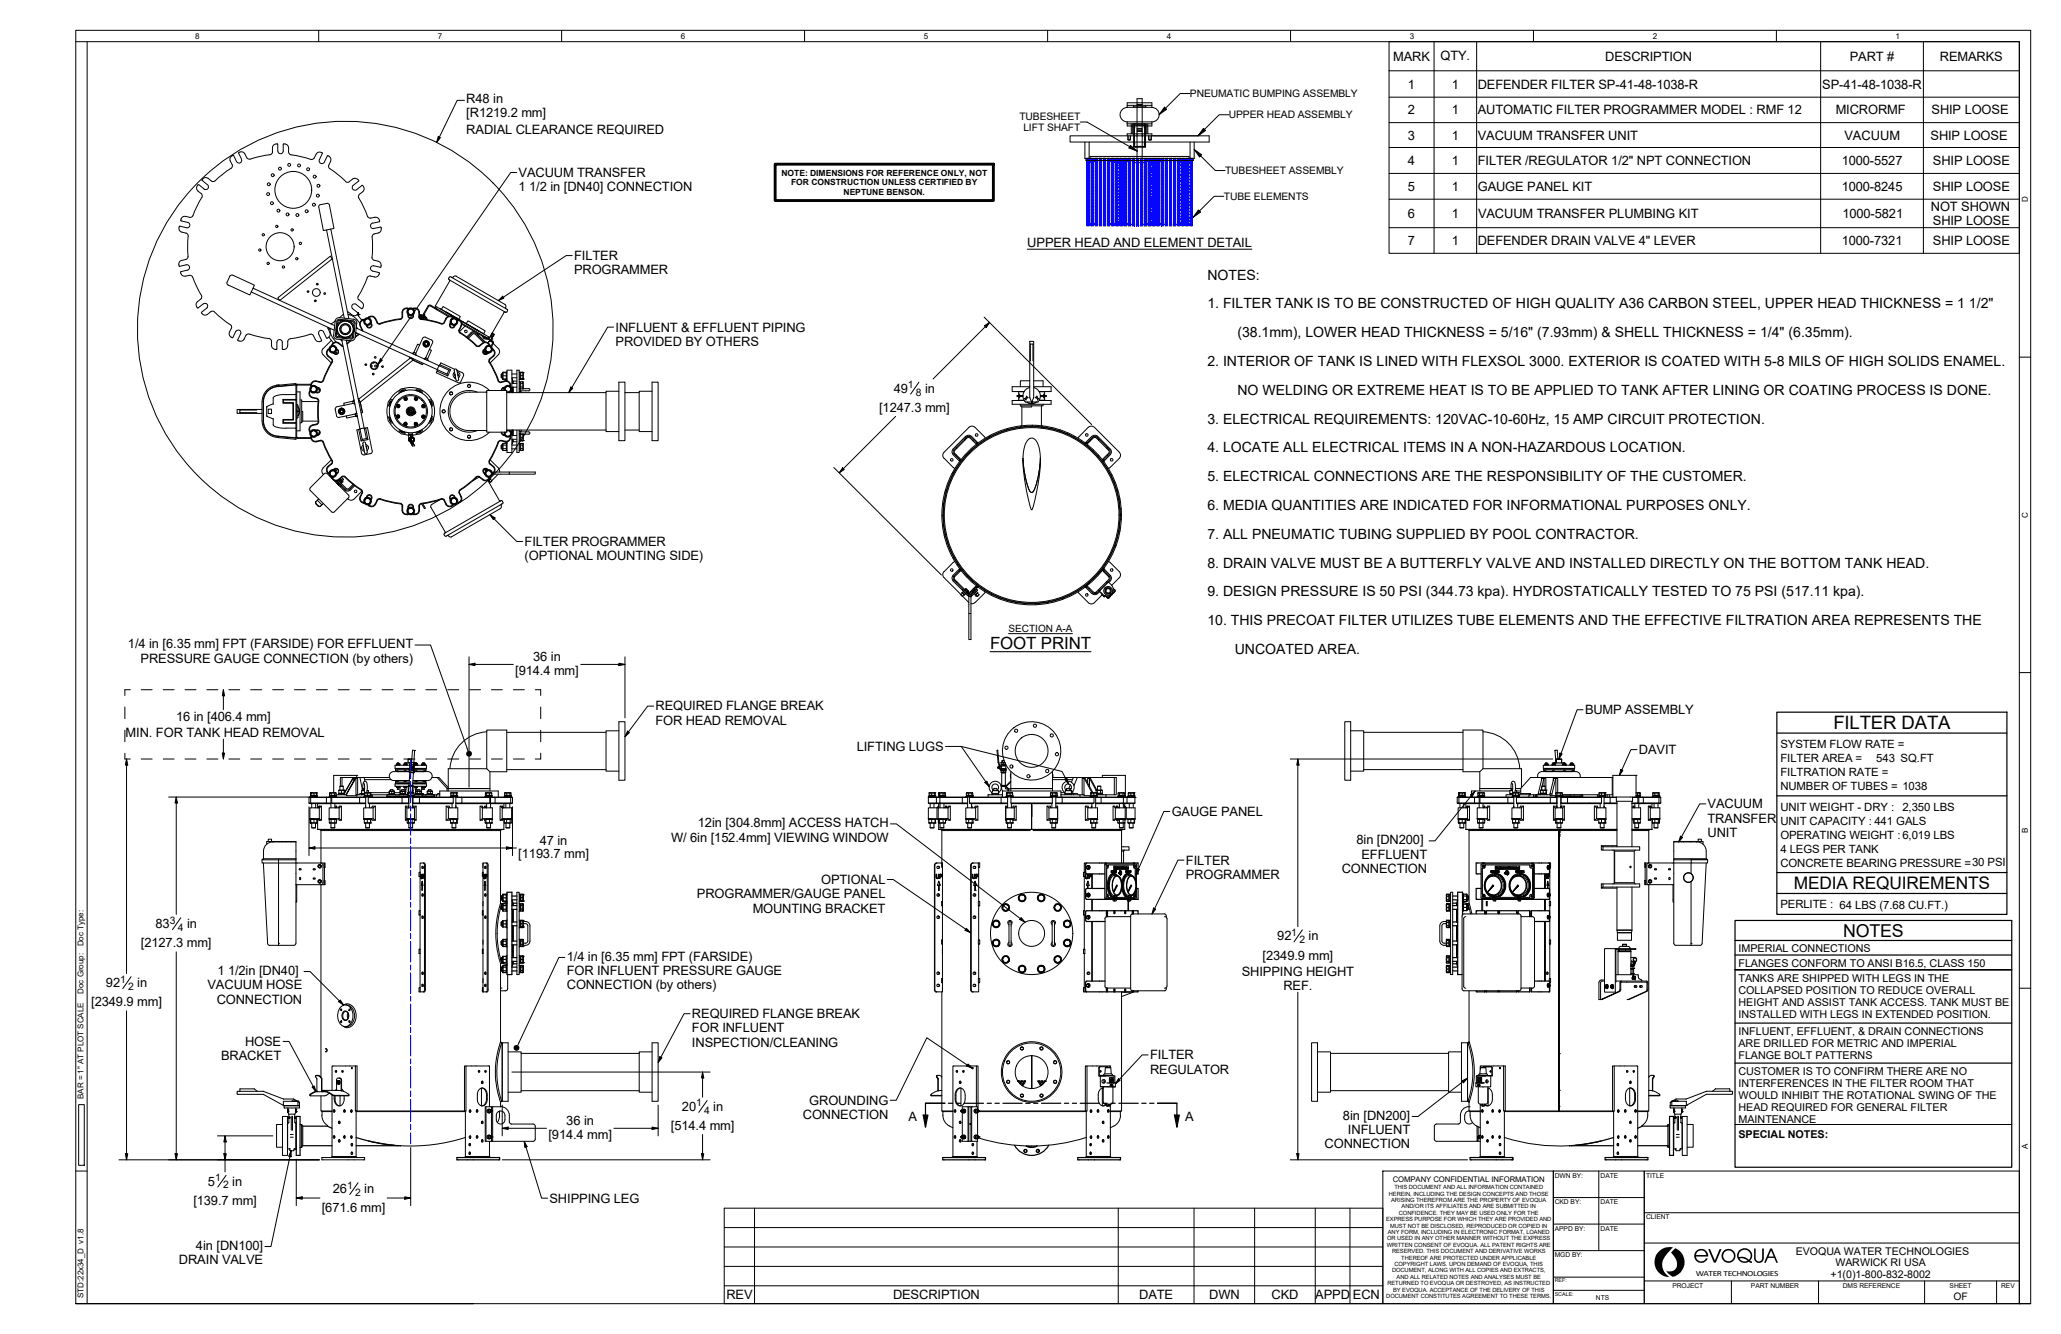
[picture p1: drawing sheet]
<svg xmlns="http://www.w3.org/2000/svg" width="432mm" height="279mm" viewBox="0 0 432 279" stroke-linecap="round" stroke-linejoin="round" font-family="sans-serif">
<defs><g id="words">
<text font-size="3.9" x="384.1" y="152.7">FILTER DATA</text>
<text font-size="3.7" x="386.1" y="196.2">NOTES</text>
<text font-size="3.6" x="375.8" y="186.2">MEDIA REQUIREMENTS</text>
<text font-size="3.5" x="207.4" y="135.9">FOOT PRINT</text>
<g font-size="3">
<text x="253" y="58.6">NOTES:</text>
<text x="253" y="64.6">1. FILTER TANK IS TO BE CONSTRUCTED OF HIGH QUALITY A36 CARBON STEEL, UPPER HEAD THICKNESS = 1 1/2&quot;</text>
<text x="259.2" y="70.6">(38.1mm), LOWER HEAD THICKNESS = 5/16&quot; (7.93mm) &amp; SHELL THICKNESS = 1/4&quot; (6.35mm).</text>
<text x="253" y="76.7">2. INTERIOR OF TANK IS LINED WITH FLEXSOL 3000. EXTERIOR IS COATED WITH 5-8 MILS OF HIGH SOLIDS ENAMEL.</text>
<text x="259.2" y="82.7">NO WELDING OR EXTREME HEAT IS TO BE APPLIED TO TANK AFTER LINING OR COATING PROCESS IS DONE.</text>
<text x="253" y="88.7">3. ELECTRICAL REQUIREMENTS: 120VAC-10-60Hz, 15 AMP CIRCUIT PROTECTION.</text>
<text x="253" y="94.8">4. LOCATE ALL ELECTRICAL ITEMS IN A NON-HAZARDOUS LOCATION.</text>
<text x="253" y="100.8">5. ELECTRICAL CONNECTIONS ARE THE RESPONSIBILITY OF THE CUSTOMER.</text>
<text x="253" y="106.8">6. MEDIA QUANTITIES ARE INDICATED FOR INFORMATIONAL PURPOSES ONLY.</text>
<text x="253" y="112.9">7. ALL PNEUMATIC TUBING SUPPLIED BY POOL CONTRACTOR.</text>
<text x="253" y="118.9">8. DRAIN VALVE MUST BE A BUTTERFLY VALVE AND INSTALLED DIRECTLY ON THE BOTTOM TANK HEAD.</text>
<text x="253" y="124.9">9. DESIGN PRESSURE IS 50 PSI (344.73 kpa). HYDROSTATICALLY TESTED TO 75 PSI (517.11 kpa).</text>
<text x="253" y="130.9">10. THIS PRECOAT FILTER UTILIZES TUBE ELEMENTS AND THE EFFECTIVE FILTRATION AREA REPRESENTS THE</text>
<text x="258.7" y="137">UNCOATED AREA.</text>
</g>
<g font-size="2.7">
<text x="291.9" y="12.7">MARK</text>
<text x="301.8" y="12.7">QTY.</text>
<text x="336.3" y="12.7">DESCRIPTION</text>
<text x="387.5" y="12.7">PART #</text>
<text x="406.4" y="12.7">REMARKS</text>
<text x="97.7" y="21.6">R48 in</text>
<text x="295" y="18.5">1</text>
<text x="295" y="24">2</text>
<text x="304.2" y="18.5">1</text>
<text x="304.2" y="24">1</text>
<text x="309.6" y="24">AUTOMATIC FILTER PROGRAMMER MODEL : RMF 12</text>
<text x="309.6" y="18.5">DEFENDER FILTER SP-41-48-1038-R</text>
<text x="381.8" y="18.5">SP-41-48-1038-R</text>
<text x="384.6" y="24">MICRORMF</text>
<text x="404.7" y="24">SHIP LOOSE</text>
<text x="97.7" y="28">RADIAL CLEARANCE REQUIRED</text>
<text x="97.7" y="24.5">[R1219.2 mm]</text>
<text x="295" y="29.2">3</text>
<text x="304.2" y="29.2">1</text>
<text x="309.6" y="29.2">VACUUM TRANSFER UNIT</text>
<text x="386.4" y="29.2">VACUUM</text>
<text x="404.5" y="29.2">SHIP LOOSE</text>
<text x="295" y="34.6">4</text>
<text x="304.2" y="34.6">1</text>
<text x="309.6" y="34.6">FILTER /REGULATOR 1/2&quot; NPT CONNECTION</text>
<text x="385.9" y="34.5">1000-5527</text>
<text x="405" y="34.6">SHIP LOOSE</text>
<text x="108.6" y="37.1">VACUUM TRANSFER</text>
<text x="108.6" y="40.1">1</text>
<text x="110.9" y="40.1">1/2 in [DN40] CONNECTION</text>
<text x="295" y="39.9">5</text>
<text x="304.2" y="40">1</text>
<text x="309.6" y="40">GAUGE PANEL KIT</text>
<text x="385.9" y="40">1000-8245</text>
<text x="405" y="40">SHIP LOOSE</text>
<text x="295" y="45.7">6</text>
<text x="304.2" y="45.7">1</text>
<text x="309.7" y="45.7">VACUUM TRANSFER PLUMBING KIT</text>
<text x="386" y="45.7">1000-5821</text>
<text x="404.5" y="44.2">NOT SHOWN</text>
<text x="405" y="47.1">SHIP LOOSE</text>
<text x="215.2" y="51.8">UPPER HEAD AND ELEMENT DETAIL</text>
<text x="295" y="51.3">7</text>
<text x="304.2" y="51.3">1</text>
<text x="309.6" y="51.3">DEFENDER DRAIN VALVE 4&quot; LEVER</text>
<text x="385.9" y="51.3">1000-7321</text>
<text x="405" y="51.3">SHIP LOOSE</text>
<text x="120.3" y="54.5">FILTER</text>
<text x="120.3" y="57.5">PROGRAMMER</text>
<text x="129" y="69.5">INFLUENT &amp; EFFLUENT PIPING</text>
<text x="129" y="72.5">PROVIDED BY OTHERS</text>
<text x="187.3" y="82.2">49</text>
<text x="193.8" y="82.2">in</text>
<text x="184.2" y="86.3">[1247.3 mm]</text>
<text x="109.9" y="114.4">FILTER PROGRAMMER</text>
<text x="109.9" y="117.4">(OPTIONAL MOUNTING SIDE)</text>
<text x="26.8" y="135.8">1/4 in [6.35 mm] FPT (FARSIDE) FOR EFFLUENT</text>
<text x="29.5" y="138.8">PRESSURE GAUGE CONNECTION (by others)</text>
<text x="107.9" y="141.3">[914.4 mm]</text>
<text x="111.7" y="138.4">36 in</text>
<text x="137.4" y="148.8">REQUIRED FLANGE BREAK</text>
<text x="332.1" y="149.6">BUMP ASSEMBLY</text>
<text x="26.3" y="154.4">MIN. FOR TANK HEAD REMOVAL</text>
<text x="36.9" y="150.9">16 in [406.4 mm]</text>
<text x="137.4" y="151.8">FOR HEAD REMOVAL</text>
<text x="179.5" y="157.3">LIFTING LUGS</text>
<text x="343.3" y="158">DAVIT</text>
<text x="146.2" y="173.3">12in [304.8mm] ACCESS HATCH</text>
<text x="245.5" y="170.9">GAUGE PANEL</text>
<text x="357.8" y="169.3">VACUUM</text>
<text x="357.8" y="172.3">TRANSFER</text>
<text x="108.6" y="179.7">[1193.7 mm]</text>
<text x="113.1" y="176.9">47 in</text>
<text x="140.6" y="176.3">W/ 6in [152.4mm] VIEWING WINDOW</text>
<text x="284.2" y="176.8">8in [DN200]</text>
<text x="285.2" y="179.8">EFFLUENT</text>
<text x="357.8" y="175.3">UNIT</text>
<text x="172.1" y="185.2">OPTIONAL</text>
<text x="248.4" y="181.1">FILTER</text>
<text x="248.4" y="184.1">PROGRAMMER</text>
<text x="281.1" y="182.8">CONNECTION</text>
<text x="146" y="188.2">PROGRAMMER/GAUGE PANEL</text>
<text x="157.7" y="191.1">MOUNTING BRACKET</text>
<text x="32.6" y="194.4">83</text>
<text x="39.2" y="194.4">in</text>
<text x="267.6" y="197">92</text>
<text x="274.2" y="197">in</text>
<text x="29.5" y="198.4">[2127.3 mm]</text>
<text x="118.7" y="201.2">1/4 in [6.35 mm] FPT (FARSIDE)</text>
<text x="264.5" y="201">[2349.9 mm]</text>
<text x="22.2" y="206.8">92</text>
<text x="28.8" y="206.8">in</text>
<text x="43.5" y="207.2">VACUUM HOSE</text>
<text x="45.6" y="204.2">1</text>
<text x="47.8" y="204.2">1/2in [DN40]</text>
<text x="118.7" y="204.2">FOR INFLUENT PRESSURE GAUGE</text>
<text x="118.7" y="207.2">CONNECTION (by others)</text>
<text x="260.2" y="204.4">SHIPPING HEIGHT</text>
<text x="268.9" y="207.4">REF.</text>
<text x="19.1" y="210.8">[2349.9 mm]</text>
<text x="45.4" y="210.2">CONNECTION</text>
<text x="145" y="213.2">REQUIRED FLANGE BREAK</text>
<text x="51.3" y="219.1">HOSE</text>
<text x="145" y="216.2">FOR INFLUENT</text>
<text x="145" y="219.2">INSPECTION/CLEANING</text>
<text x="241" y="221.9">FILTER</text>
<text x="46.3" y="222.1">BRACKET</text>
<text x="241" y="224.9">REGULATOR</text>
<text x="142.9" y="232.7">20</text>
<text x="149.4" y="232.7">in</text>
<text x="169.5" y="231.4">GROUNDING</text>
<text x="114.9" y="238.5">[914.4 mm]</text>
<text x="118.6" y="235.6">36 in</text>
<text x="140.6" y="236.7">[514.4 mm]</text>
<text x="168.2" y="234.4">CONNECTION</text>
<text x="190.4" y="234.7">A</text>
<text x="248.3" y="234.7">A</text>
<text x="281.4" y="234.5">8in [DN200]</text>
<text x="282.4" y="237.5">INFLUENT</text>
<text x="277.5" y="240.5">CONNECTION</text>
<text x="43.6" y="248.3">5</text>
<text x="48.7" y="248.3">in</text>
<text x="69.8" y="249.9">26</text>
<text x="76.3" y="249.9">in</text>
<text x="115.1" y="251.9">SHIPPING LEG</text>
<text x="40.5" y="252.3">[139.7 mm]</text>
<text x="67.4" y="253.9">[671.6 mm]</text>
<text x="41.1" y="261.8">4in [DN100]</text>
<text x="37.5" y="264.8">DRAIN VALVE</text>
<text x="152.2" y="272.1">REV</text>
<text x="187.1" y="272.1">DESCRIPTION</text>
<text x="238.7" y="272.1">DATE</text>
<text x="253.3" y="272.1">DWN</text>
<text x="266.4" y="272.1">CKD</text>
<text x="275.6" y="272.1">APPD</text>
<text x="283.5" y="272.1">ECN</text>
</g>
<g font-size="2.4">
<text x="373" y="156.7">SYSTEM FLOW RATE =</text>
<text x="373" y="159.6">FILTER AREA =</text>
<text x="393.1" y="159.5">543 SQ.FT</text>
<text x="373" y="165.5">NUMBER OF TUBES = 1038</text>
<text x="373" y="162.6">FILTRATION RATE =</text>
<text x="373" y="169.9">UNIT WEIGHT - DRY :</text>
<text x="373" y="172.8">UNIT CAPACITY : 441 GALS</text>
<text x="398.6" y="169.9">2,350 LBS</text>
<text x="373" y="178.6">4 LEGS PER TANK</text>
<text x="373" y="175.7">OPERATING WEIGHT :6,019 LBS</text>
<text x="373" y="181.5">CONCRETE BEARING PRESSURE =30 PSI</text>
<text x="373" y="190.3">PERLITE : 64 LBS (7.68 CU.FT.)</text>
</g>
<g font-size="2.3">
<text x="364.2" y="202.5">FLANGES CONFORM TO ANSI B16.5, CLASS 150</text>
<text x="364.2" y="199.4">IMPERIAL CONNECTIONS</text>
<text x="364.2" y="205.6">TANKS ARE SHIPPED WITH LEGS IN THE</text>
<text x="364.2" y="208.1">COLLAPSED POSITION TO REDUCE OVERALL</text>
<text x="364.2" y="210.6">HEIGHT AND ASSIST TANK ACCESS. TANK MUST BE</text>
<text x="364.2" y="213.2">INSTALLED WITH LEGS IN EXTENDED POSITION.</text>
<text x="364.2" y="216.8">INFLUENT, EFFLUENT, &amp; DRAIN CONNECTIONS</text>
<text x="364.2" y="219.3">ARE DRILLED FOR METRIC AND IMPERIAL</text>
<text x="364.2" y="221.8">FLANGE BOLT PATTERNS</text>
<text x="364.2" y="227.7">INTERFERENCES IN THE FILTER ROOM THAT</text>
<text x="364.2" y="225.1">CUSTOMER IS TO CONFIRM THERE ARE NO</text>
<text x="364.2" y="230.2">WOULD INHIBIT THE ROTATIONAL SWING OF THE</text>
<text x="364.2" y="232.7">HEAD REQUIRED FOR GENERAL FILTER</text>
<text x="364.2" y="238.3">SPECIAL NOTES:</text>
<text x="364.2" y="235.2">MAINTENANCE</text>
</g>
<g font-size="2.2">
<text x="249.3" y="20.4">PNEUMATIC BUMPING ASSEMBLY</text>
<text x="213.6" y="25.1">TUBESHEET</text>
<text x="214.4" y="27.5">LIFT SHAFT</text>
<text x="257.5" y="24.8">UPPER HEAD ASSEMBLY</text>
<text x="256.4" y="41.9">TUBE ELEMENTS</text>
<text x="256.7" y="36.5">TUBESHEET ASSEMBLY</text>
<text x="190.2" y="81.3">1</text>
<text x="191.9" y="82.8">8</text>
<text x="35.6" y="193.5">3</text>
<text x="37.2" y="195">4</text>
<text x="270.5" y="196">1</text>
<text x="272.3" y="197.5">2</text>
<text x="25.1" y="205.8">1</text>
<text x="26.9" y="207.4">2</text>
<text x="145.8" y="231.7">1</text>
<text x="147.5" y="233.3">4</text>
<text x="45.1" y="247.4">1</text>
<text x="46.7" y="248.9">2</text>
<text x="72.7" y="249">1</text>
<text x="74.4" y="250.5">2</text>
<text x="376.2" y="262.8">EVOQUA WATER TECHNOLOGIES</text>
<text x="383.5" y="267.7">+1(0)1-800-832-8002</text>
<text x="384.5" y="265.1">WARWICK RI USA</text>
<text x="409.3" y="272.3">OF</text>
</g>
<text font-size="2.1" x="211.3" y="132.4">SECTION A-A</text>
<g font-size="1.8">
<text x="163.7" y="36.8">NOTE: DIMENSIONS FOR REFERENCE ONLY, NOT</text>
<text x="165.7" y="38.8">FOR CONSTRUCTION UNLESS CERTIFIED BY</text>
<text x="176.8" y="40.8">NEPTUNE BENSON.</text>
</g>
<g font-size="1.7">
<text x="40.9" y="8.1">8</text>
<text x="91.8" y="8.1">7</text>
<text x="142.7" y="8.1">6</text>
<text x="193.5" y="8.1">5</text>
<text x="244.4" y="8.1">4</text>
<text x="295.4" y="8.1">3</text>
<text x="346.3" y="8.1">2</text>
<text x="397.2" y="8.1">1</text>
<text x="424.8" y="42.4" transform="rotate(-90 424.8 42.4)">D</text>
<text x="424.8" y="108.5" transform="rotate(-90 424.8 108.5)">C</text>
<text x="424.8" y="174.5" transform="rotate(-90 424.8 174.5)">B</text>
<text x="17.5" y="198.2" transform="rotate(-90 17.5 198.2)">Doc Type:</text>
<text x="17.5" y="208.1" transform="rotate(-90 17.5 208.1)">Doc Group:</text>
<text x="17.5" y="230.2" transform="rotate(-90 17.5 230.2)">BAR = 1&quot; AT PLOT SCALE</text>
<text x="424.8" y="240.6" transform="rotate(-90 424.8 240.6)">A</text>
<text x="355.3" y="267.2">WATER TECHNOLOGIES</text>
<text x="17.5" y="271.8" transform="rotate(-90 17.5 271.8)">STD:22x34_D v1.8</text>
</g>
<text font-size="1.6" x="291.8" y="247.6">COMPANY CONFIDENTIAL INFORMATION</text>
<g font-size="1.4">
<text x="325.8" y="246.7">DWN BY:</text>
<text x="335.3" y="246.7">DATE</text>
<text x="344.9" y="246.7">TITLE</text>
<text x="325.8" y="252.2">CKD BY:</text>
<text x="325.8" y="257.8">APPD BY:</text>
<text x="335.3" y="252.2">DATE</text>
<text x="335.3" y="257.8">DATE</text>
<text x="344.9" y="255.4">CLIENT</text>
<text x="325.8" y="263.3">MGD BY:</text>
<text x="350.4" y="269.7">PROJECT</text>
<text x="366.8" y="269.7">PART NUMBER</text>
<text x="386.1" y="269.7">DMS REFERENCE</text>
<text x="408.5" y="269.7">SHEET</text>
<text x="419.3" y="269.7">REV</text>
<text x="334.4" y="272.4">NTS</text>
</g>
<g font-size="1.2">
<text x="291" y="250.4">HEREIN, INCLUDING THE DESIGN CONCEPTS AND THOSE</text>
<text x="291.5" y="251.7">ARISING THEREFROM ARE THE PROPERTY OF EVOQUA</text>
<text x="292.1" y="249.1">THIS DOCUMENT AND ALL INFORMATION CONTAINED</text>
<text x="290.4" y="255.8">EXPRESS PURPOSE FOR WHICH THEY ARE PROVIDED AND</text>
<text x="291.2" y="257.1">MUST NOT BE DISCLOSED, REPRODUCED OR COPIED IN</text>
<text x="293.1" y="254.4">CONFIDENCE. THEY MAY BE USED ONLY FOR THE</text>
<text x="293.7" y="253.1">AND/OR ITS AFFILIATES AND ARE SUBMITTED IN</text>
<text x="290.5" y="261.1">WRITTEN CONSENT OF EVOQUA. ALL PATENT RIGHTS ARE</text>
<text x="290.6" y="259.8">OR USED IN ANY OTHER MANNER WITHOUT THE EXPRESS</text>
<text x="290.8" y="258.4">ANY FORM, INCLUDING IN ELECTRONIC FORMAT, LOANED</text>
<text x="291.7" y="262.5">RESERVED. THIS DOCUMENT AND DERIVATIVE WORKS</text>
<text x="293.6" y="263.8">THEREOF ARE PROTECTED UNDER APPLICABLE</text>
<text x="290.7" y="269.1">RETURNED TO EVOQUA OR DESTROYED, AS INSTRUCTED</text>
<text x="291.7" y="266.5">DOCUMENT, ALONG WITH ALL COPIES AND EXTRACTS,</text>
<text x="292.2" y="265.1">COPYRIGHT LAWS. UPON DEMAND OF EVOQUA, THIS</text>
<text x="292.6" y="267.8">AND ALL RELATED NOTES AND ANALYSES MUST BE</text>
<text x="290.4" y="271.8">DOCUMENT CONSTITUTES AGREEMENT TO THESE TERMS.</text>
<text x="291.9" y="270.5">BY EVOQUA. ACCEPTANCE OF THE DELIVERY OF THIS</text>
</g>
<g font-size="1.1">
<text x="325.8" y="268.6">REF:</text>
<text x="325.8" y="271.4">SCALE:</text>
</g>
</g></defs>
<!-- layer: Hatch -->
<g fill="none" stroke="#000" stroke-width=".21">
<path d="M200 98.6l-.5 .6M200.3 95.2l-.1 .2M201.2 96.4l-.2 .1M202.4 91.7l-.3 .4M203.9 92.1l-.1 .2M204.8 92.8h-.1M207.5 91.2l-.6 .5M211.2 89.7l-.3 .3M214 89.2l-.3 .2M216.3 89.1l-.2 .2M218.4 89.2l-.2 .2M220.4 89.5l-.2 .2"/>
<path d="M222.1 90l-.2 .2M223.7 90.6l-.1 .2M225.2 91.4l-.1 .2M226.6 92.2l-.1 .2M227.7 92.7l-.2 .2M227.9 93.2l-.2 .1M228.3 92.1l.2 .2M229.1 94.2l-.2 .2M229.9 91.7l.3 .4M230.2 95.4l-.1 .1M231.2 96.6l-.1 .2M231.3 96.4l-.2 .1"/>
<path d="M232 95.2l.1 .2M232.1 97.9l-.1 .2M232.9 99.4l-.1 .2M197.5 107.9l-.2 .2M197.7 110l-.2 .2M197.7 105.4l-.2 .3M198 111.9l-.2 .2M198.3 102.6l-.3 .3M198.5 113.7l-.2 .1M199.1 115.3l-.2 .1M199.9 116.8l-.2 .1M200.7 118.2l-.2 .1"/>
<path d="M200.9 119.6l.2 .1M201.2 119.3h-.2M201.6 119.5l-.1 .1M231.2 119.3h-.1M231.3 119l-1.7 1.7M231.4 119.6l-.2 .1M233.6 101l-.1 .1M233.8 114.2l-.3 .4M234.2 102.6l-.2 .2M234.6 104.4l-.2 .2M234.7 111.2l-.3 .2M234.9 106.4l-.2 .2"/>
<path d="M234.9 108.6l-.2 .3M199.8 120.7l.2 .2M202.5 124.1l.3 .2M202.7 120.7l-.2 .1M203.8 121.8l-.1 .1M204 123.2l.2 .1M204.8 122.9l-.2 .1M205.1 122.8l-.2 .1M206.4 123.7l-.2 .2M207.9 124.5l-.2 .2M209.4 125.2l-.2 .1M211.1 125.8l-.2 .1"/>
<path d="M212.9 126.2l-.2 .1M214.9 126.4l-.2 .2M217.1 126.4l-.2 .3M219.7 126.1l-.2 .3M222.9 125.2l-.4 .4M227.6 122.9l-.1 .1M228.3 123.2l-.2 .1M229.5 120.8l-2.3 2.3M229.8 124.1l-.3 .2M232.5 120.7l-.2 .2"/>
</g>
<!-- layer: Visible (ANSI) -->
<g fill="none" stroke="#000" stroke-width=".21">
<path d="M85.1 159.8h-.3v.4M85.1 159.8v.4M85.1 159.8h.1M85.9 159.7h.2M85.9 159.7h.1M85.9 159.7v.4M86.1 159.7l-.1 .4M86.2 159.3h-.1M86.2 159.7h.1M86.2 159.7h-.1M86.2 159.7h-.3M86.2 159.6v-.3l-.1 .3"/>
<path d="M86.2 159.6l-.2 .1M86.2 159.6v.1M86.3 159.7l-.1 1.2M86.3 159.7l-.1 .5M86.4 157.1l.5 .1M86.4 157.2l-.2 2.4M86.4 157.1h.1M86.7 159.7h.1M86.7 159.7l-.1 .5M86.7 159.7h-.4M86.7 159.7v.4M86.8 159.7h.1"/>
<path d="M86.9 157.2h.1M86.9 157.2l-.2 2.5M86.9 159.7h-.1M86.9 159.7l-.1 .4M87.3 159.8v.2M87.3 159.8h-.3v.2M88.8 159.8v.2M102 152.9h4.2v8.7h-3.6l-.6-.6zM102 153.3a8.2 8.2 0 0 0-7.7 7.7M127 153.4h-20.8M129.7 151.2h1.2v12.2h-1.2zM129.7 153.1h-2.7v8.4h2.7"/>
<path d="M208.9 157.2l.2 2.5M208.9 157.2h.1M209 157.1l-.1 .1M209 157.1h.1M209 157.1v.1M209 157.2h.1M209 157.2l.3 2.5M209.1 159.7h.1M209.2 159.7l.1 .5M209.2 159.7l.4 1.3M209.3 159.7h.1M209.3 159.7h-.2"/>
<path d="M209.7 159.7l.1 .4M209.8 159.7h.1M209.8 159.7h.3zM209.9 159.7v.4M210 159.3v.4zM210 159.3h.4M210 159.6l.5 .1M210.1 159.7h.3zM210.3 159.7v.4M210.5 159.6v.1M210.5 159.7h-.5M210.5 159.7h.1"/>
<path d="M210.6 159.9v.2M281.7 151.2h1.3v12.2h-1.3zM283 153.1h2.7v8.4h-2.7M306.5 152.9h4.2v8.1l-.7 .6h-3.5zM306.5 153.4h-20.8M310.7 153.3a8.2 8.2 0 0 1 7.7 7.7M325.6 159.8h.1M325.6 159.8h-.3v.4M325.6 159.8l.1 .4M325.8 157.2h.1M325.8 157.2l.2 2.5M325.8 159.7v.1"/>
<path d="M325.9 159.7h-.1M326 159.7h-.1M326 159.7v.1M326 159.3v.4zM326.2 157.1l-.4 .1M326.2 157.1h.1M326.3 157.2l.1 1.8M327.8 159.8l.1 .2M327.8 159.8h-.3v.2M327.8 159.8v.2M55.2 178.3v1.6M56.9 176.2v-.4h-.7v.4"/>
<path d="M57.1 176.3a1.92 1.92 0 0 0-1.9 2M57.2 176.2h-1.3v.6M57.2 176.2l4.8 .1M57.2 176.2v.1M57.2 176.3h-.1M58.4 179.9v.2M59.9 176.2v.1M62 176.3v21.3l-.3 .4h-5.2M62 176.3h-4.8M62 179.9h-6.9l-.2 .2h3.5M64.7 167v1.2M64.7 168.2l.2 .1h2.7"/>
<path d="M64.9 166.9l-.2 .1M64.9 171.5l.1 .8M65.1 166.1h.1M65.1 166.1v.5M65.1 171.6v.8M65.1 171.6h1.3v.8M65.1 171.6h.1M65.1 171.6h-.1M65.1 172.3v.1M65.1 172.4h.1M65.1 167h.1M65.1 167v1.2l.1 .1"/>
<path d="M65.1 167h-.4M65.1 166.6h.1M65.1 171.6v.7M65.2 166.9l-.1 .1M65.2 166.9h-.3M65.3 168.3v.9M65.3 172.4v1M65.8 166.1v.5h-.7v-.5M65.8 171.6v.7M66.1 172.4v1M66.1 173.4h-.8M66.1 168.3v.9"/>
<path d="M66.3 166.1h-1.2M66.3 166.1h.1M66.3 166.6h.1M66.3 166.8l.1-.2h-1.3v.2M66.4 166.1v.5h-.6M66.4 172.4h-1.3M66.4 166.1v.5M66.4 171.6v.7M66.4 172.4h.1M66.5 166.9v-.1h-1.6v.1M66.5 171.5v.1h-1.6M66.6 171.5l.4 .3v-.2"/>
<path d="M66.8 169.2l.3-.4h.2v3l-.5-.3M66.9 169.2h-2v2.3M66.9 171.5h-2M66.9 169.2v2.3M66.9 171.5l.4 .3M67 169.1v-.3l-.4 .4M67 171.8l-.5-.3v2.2M67.2 174v6.8M67.3 168.8l-.4 .4M68.5 166.9l-.1 1.3 .1 .1h.8h-2.8v.9l.5-.4M69 166.9h-3.8M69 171.5v.8"/>
<path d="M69 172.3l.2 .1M69.1 166.1h.1M69.1 166.1v.5h.3M69.1 171.6h1.4M69.1 166.6h.1M69.3 167h-4.2M69.3 168.2h-4.6M69.3 166.9v2.3M69.4 171.6l-.1 1.8M69.4 166.1h-.3M69.5 167v1.2M69.5 168.2l.1 .1h2.5"/>
<path d="M69.6 166.9l-.1 .1M69.6 166.9h-.6M70.1 166.1v.5h-.3h-.4v-.5M70.1 171.6v1.8M70.1 173.4h-.8M70.2 169.2h-1.2v2.3M70.3 166.6h.1M70.4 171.6l.1 .7M70.4 166.1h-1M70.4 166.1v.5h-.3M70.4 166.1h-1.3M70.4 166.8v-.2h-1.3v.2"/>
<path d="M70.5 172.3l-1.3 .1M70.5 166.9v-.1h-1.5v.1M70.5 171.5v.1M70.5 171.6h-1.5M70.5 168.8h-.3M70.5 169.2v-.4l-.2 .4M70.5 171.6v.2M70.5 171.8h.1M70.8 169.2l.3-.4h.4v3h-.4l-.3-.3M71 165.5h.1M71 165.5v.8M71 166.1l1.1 .1"/>
<path d="M71 166.2h.5v.1M71.1 169.2h-.9M71.1 171.5h-2.1M71.1 169.2v2.3M71.1 171.5l.4 .3M71.2 165.5h-.2M71.5 165.5v.6M71.5 168.8l-.4 .4M71.7 164.7v-1.9h-.4v1.9M71.7 166.2v.1M71.9 164.7h-.7M71.9 165.5v-.8h-.7v.8"/>
<path d="M72.1 165.5v.8M72.1 165.5h-1.1M72.1 165.5v.7M72.1 165.5h-.9M72.1 165.5h.1M72.1 166.2h-.6M72.2 166.1l1.8-3.1-1.9 3.2M72.3 166.5v-.2h-1.4v.2M72.5 166.3v.4h2l.2-.2M72.5 166.5h-2.1M72.6 166.3v.4M74 163h.1"/>
<path d="M74.4 163.1l-.4-.1v.7M74.6 163h-.2l-1.9 3.3 2-3.3M74.6 163v3.5h.2M74.6 163h.3v3.5M74.7 162.4h.1M74.7 162.4h-4.8v3.7M74.7 162.4v.4M75.4 162.8h-3.7M75.5 166.9l-.2 .1v1.2l.2 .1h1.1h-6.4v.9M75.8 165.6v.6h.6M75.9 165.1v.5M75.9 166.2l-.2 .3"/>
<path d="M75.9 166.2h-.5l-.2 .3M75.9 166.2v.1M76.3 164.1l.1 1.3a.36 .36 0 0 0-.1 .4 .36 .36 0 0 0 .5 .1 .36 .36 0 0 0 .1-.5v-1.2a.45 .45 0 0 0-.4-.6 .45 .45 0 0 0-.5 .6v1.3M76.3 165.6h-.5M76.3 171.6v.7M76.4 165.5l-.6 .1M76.4 171.6h1.3v.8h-1.1M76.4 171.6h.1M76.4 172.4h.1M76.4 166.5h-1.6v.4M76.4 165.1h-.3v.4M76.4 166.1v.5h.6"/>
<path d="M76.4 166.3h-.6v.2M76.4 166.1h.1M76.4 166.6h.1M76.5 163.6l-.2-.8h-.9l.5 2.3h.1M76.6 168.8v.4M76.6 167h-7.1M76.6 168.2h-7.1M76.6 166.9v2.3M76.6 172.4v1M76.6 172.4h-.2M76.9 165.5l.3 .1M77 166.1h-.6"/>
<path d="M77 171.6v.7M77.2 167h8.4v1.2h-1.4l.2 .1M77.2 167v1.2M77.2 168.2l.1 .1h2.1M77.2 165.6h-.3M77.2 165.6v.5M77.3 166.9l-.1 .1M77.3 166.9h-7.7M77.4 172.4v1M77.4 173.4h-.8M77.6 166.1v.5M77.6 166.1h.1"/>
<path d="M77.6 166.1h-.6M77.6 166.1v.5h-.3h-.3v-.5M77.6 166.6h.1M77.6 166.5h.4v.4M77.6 166.5h.1M77.6 171.6v.7M77.7 166.8v-.2h-1.3v.2M77.7 171.6h.1M77.7 172.4h-1.1M77.7 172.4h.1M77.8 166.9v-.1h-1.6v.1M77.8 171.5v.1h-1.6v-.1"/>
<path d="M77.8 169.2l.2-.4h.6v3h-.6l-.2-.3M78.2 169.2h-2v2.3M78.2 171.5h-2M78.2 169.2v2.3M78.2 171.5l.4 .3M78.6 168.8l-.4 .4M81.1 166.9h4.1M81.3 166.5h-3.3M81.3 166.5h-.2v.4M81.5 166l-5.1 .1M81.5 165.7l.1 .6M81.6 166.2v.1"/>
<path d="M81.6 165.7h-.1M81.6 165.7h.1M81.6 165.7v.7M81.6 166.3h.9v.1M81.6 162.8h-5.3M81.9 163.3h-5.5M82.1 165.7v.5M82.3 165.7h.2M82.3 165.7h-.7M82.4 165.7v-.3h-.6v.3M82.5 165.7v.5M82.5 165.7h-.9"/>
<path d="M82.5 166.2h-.9M82.6 165.7h-.1M82.6 165.7v.5M82.9 163.8v.3h2.8M82.9 166.5v-.1h-1.6v.1h4.1M82.9 161.3l.1 .2M83 161.5l.5 .1M83.1 160v.2M83.1 164.8v.1M83.1 163.5l-.2 .3M83.2 160h.1M83.2 160.2h.1"/>
<path d="M83.2 163.5v.1M83.2 164.8h.1M83.2 164.9h.1M83.2 161.5v.1M83.2 163.5h.1M83.2 163.6h.1M83.2 161.5l.5 .1M83.2 161.5h.1M83.2 160.9v.2M83.2 164.1v.1M83.3 161.5h-.1M83.3 161.6h.2"/>
<path d="M83.3 160v.2M83.3 164.8v.1M83.3 163.5h-.1M83.4 161.5h-.2M83.4 163.6h-.2M83.5 163.5h-.2M83.5 163.5h.1M83.5 163.5l-.3 .1M83.5 160v-.2h-.3v.2M83.5 160.9v.2M83.5 163.5h-.3M83.5 164.1v.1"/>
<path d="M83.5 164.9v.4h-.3v-.4M83.6 163.5h-.3M83.6 163.5h-.1M83.6 161.6h-.1M83.6 160v.2M83.6 164.8v.1M83.6 166.5h-.7M83.7 160h-.5M83.7 160v.2M83.7 160h.1M83.7 160.2h-.5M83.7 160.2h.1"/>
<path d="M83.7 164.8h-.5M83.7 164.8v.1M83.7 164.8h.1M83.7 164.9h-.5M83.7 164.9h.1M83.8 160.3h-.8M83.8 164.7h-.8M83.8 164.7v1.7M83.8 166h-1.2M83.9 165.7v.5M83.9 165.7h1M83.9 165.7h.1"/>
<path d="M84 166.3h.1M84.1 166.3l-.2-.1v.2M84.1 166.3h.8v.1M84.1 166.3h-.2M84.1 166.3l-.1 .1M84.3 165.7v.5M84.4 166.9l-.2 .1v1.2h-7M84.6 160v.2M84.6 164.8v.1M84.6 164.9h.1M84.6 161.5l.7 .1zM84.7 160h-.1"/>
<path d="M84.7 160.2h-.1M84.7 163.5v.1M84.7 163.6h.1M84.7 164.8h-.1M84.7 164.9h.5zM84.7 165.7v-.3h-.6v.3M84.8 160.9v.2M84.8 161h-1.3M84.8 164.1v.1M84.8 164.1h-1.3M84.8 165.7v.5M84.9 161.5h.1"/>
<path d="M84.9 161.6h.1M84.9 163.5h-1.4M84.9 163.5h.1M84.9 163.6h-.2M84.9 163.6h.1M84.9 165.7h-1M84.9 165.7h.1M84.9 165.7v.6M84.9 166.2l-.8 .1M84.9 168.8l.3 .4M85 161.5v.1M85 163.5l-.1 .1"/>
<path d="M85 165.3v1.1M85.1 160.9v.2M85.1 164.1v.1M85.1 164.8v.5h-.3v-.5M85.1 161.5l-.4 .1M85.2 160h-.5M85.2 163.6h-.2M85.2 164.8h-.5M85.2 160h.1M85.2 160.2h-.5M85.2 161.6h.1M85.2 163.5h-.2"/>
<path d="M85.2 163.5h.1M85.2 164.8h.1M85.2 166.5v-.1h-1.6v.1M85.2 160v.2M85.2 164.8v.1M85.2 171.5h1.6v.1h-1.6zM85.2 171.5l-.3 .3M85.3 163.5l-.4 .1-.3-.1h.4M85.3 163.5h-.1M85.3 160.3h-.7M85.3 164.7h-.7M85.3 172.3l.7 .1"/>
<path d="M85.5 166.9h-8.2M85.5 166.9l.2 .1M85.5 166.1h-.1M85.5 166.6h.1M85.5 166.1h-.1v.5h.2M85.5 166.1h.1M85.5 164.7v1.4M85.6 164.5l.9 .1v.1h-.9zM85.6 171.6v.7M85.6 168.8h-.7v3h.4M85.6 169.2v-.4v.4M85.6 165.3v.6l.3 .2"/>
<path d="M85.6 166.1v.5h.7M85.7 168.2l-.2 .1h-1.4M85.7 168.3h-8.3v.9M85.7 166.9v2.3M85.7 172.4v1M85.7 164.4l.8 .1M85.7 164.7l-.1 1 .4 .3M85.7 161.2v.2h1.1v-.2M85.7 161.2h1.1M85.7 164.1h-.6M85.7 163.8h-2.8M85.7 161.3h-2.8"/>
<path d="M85.7 164.2h-2.9v.5h2.9M85.8 161.1l1 .1M85.8 161h-.7M85.8 161.7l.1 .1M85.8 161.7l.3 .1M85.8 163.5h-.5M85.8 161.1h-2.9v.2M85.8 160.9l-.1 .3M85.8 160.9l.3 .1M85.8 161.4v.3M85.8 161.6h-3.3a.94 .94 0 0 0-.9 .9 .94 .94 0 0 0 .9 1h3.3M85.8 160.9h.1"/>
<path d="M85.8 161.4h.9M85.8 161.4h.1M85.8 161.8l-.1 2.7M85.8 161.8l.8 .1M85.9 160.1h.1M85.9 161.8h-.1M85.9 160.2l-.1 .7M85.9 160.2l.2 .1M85.9 160.3h-3.1v.6h3M85.9 160.1v.1M85.9 160.1h.3M85.9 161.8h.2"/>
<path d="M86 161.4l-.1 .4M86 166.1h-.4M86 166.1h.3M86 166h.1M86 160.1h.2M86.1 160.9v.1M86.1 160.9h-.3M86.1 160.3v.1M86.1 160.3v.7M86.1 160.4v.5M86.1 160.4h.1M86.1 160.4h-.3"/>
<path d="M86.1 161h.1M86.2 160.6v.2M86.2 160.9l-.1 .1M86.2 160.9v-.7h.4v.8h-.5M86.2 161h-.1M86.2 160.2h.1M86.2 160.1h.1M86.2 160.8v-.1l.2 .2M86.2 160.8l.2 .1M86.3 161.4v.4M86.4 171.6v.7M86.4 160.6l.1 .2-.1 .1"/>
<path d="M86.4 160.6l-.2 .1 .2-.1M86.4 160.9h.1M86.4 165.5l-.1 .3-.3 .2M86.4 160.6l-.1 .2 .1 .1-.1-.2h.2l-.1 .2M86.4 165.4l.1 .3-.4 .4 .4-.4zM86.5 161.8h-.4M86.5 161.8h.2M86.5 164.5v.1M86.5 164.7l-.1 .9M86.5 168.2v-1.2h1.4v1.2h-1.4l.1 .1h1.4M86.5 168.3h8.2v.9M86.5 166.9v2.3"/>
<path d="M86.5 172.4v1M86.5 173.4h-.8M86.5 164.2h2.8v.5h-2.8v1.4M86.5 166.1h-.2M86.5 166.1h.2h-1.2M86.5 168.8v.4v-.4h.7v3h-.4M86.6 160.9l.2 .1M86.6 161h.1M86.6 161h.4M86.6 160.4h.1M86.6 160.4v.6M86.6 160.4h.2"/>
<path d="M86.6 161.8v.1M86.6 161.9l-.1 2.6M86.6 166.9l-.1 .1M86.6 166.9h-1.1M86.6 160.1h.2M86.6 161.4v.4M86.6 166.6h.1M86.7 161.8h.1M86.7 166.8v-.2h-1.3v.2M86.7 161.6h2.9a.94 .94 0 0 1 .9 .9 .94 .94 0 0 1-.9 1h-3.1M86.7 161.4v.4M86.7 161.4h.1"/>
<path d="M86.7 166.5h4.4v.4M86.7 166.1v.5h-.4v-.5M86.8 160.1v.3M86.8 160.3h2.5v.6h-2.5M86.8 160.3l-.2 .1M86.8 171.6h-1.5v.7M86.8 172.3l-.8 .1M86.8 161v.2M86.8 163.5h-.3M86.8 171.6v.7M86.8 160v.2M86.8 160.1h-.2"/>
<path d="M86.8 160.4v.6M86.8 166.9h4.3M86.8 161.1h2.4v.2M86.8 161.6l.6-.1zM86.8 171.5v-2.3h-1.6v2.3M86.8 171.5h-1.6M86.8 166.9v-.1h-1.6v.1M86.8 171.5l.4 .3M86.9 160h.1M86.9 160.2h.1M86.9 161.6h.1M86.9 163.5h.1"/>
<path d="M86.9 164.8h.1M86.9 164.9h.1M86.9 163.5h-.1M86.9 160v.2M86.9 164.8v.1M87 160.9v.2M87 164.1v.1M87 164.1h-.5M87.1 165.3v1.1M87.2 165.7h1l.1 .5M87.2 165.7v.5M87.2 166.2l.5 .1"/>
<path d="M87.2 166.2v.1M87.2 168.8l-.4 .4M87.2 160v.2M87.2 164.8v.1M87.2 166.3h.5v.1M87.2 166.3v.1M87.2 161.5h.1M87.3 160.9v.2M87.3 163.5v.1M87.3 163.5h-.4M87.3 163.6h-.4M87.3 164.1v.1"/>
<path d="M87.3 164.9v.4h-.3v-.4M87.3 160h-.5M87.3 161.5h.1M87.3 163.5l1.6 .1M87.3 163.6h.1M87.3 163.5l-.1 .1-.4-.1M87.3 163.5h-.1M87.4 160h-.5M87.4 161.5v.1M87.4 161.5h-.4M87.4 163.5l-.1 .1M87.4 163.6h-.1"/>
<path d="M87.4 164.8h-.5l-.1 .1h.6h-.5M87.4 160l.1 .2M87.4 160h-.1M87.4 164.8v.1M87.4 160h.1M87.5 160h-.1M87.5 160v.2h-.7M87.5 160.2h-.7M87.5 164.7h-.7M87.7 166.3h.5v.1M87.7 166.3h.1M87.7 166.3v.1"/>
<path d="M87.8 166.9l7.2 .1M88 166.2v-.8h-.6v.8M88.3 165.7h-1.1M88.3 166.2l-.6 .1M88.3 166.2l-.1 .1M88.3 164.8v1.6M88.4 160h.1M88.4 160v.2M88.4 160.2h.1M88.4 164.8v.1M88.4 164.8h.6v.1h-.5M88.4 164.8h.1"/>
<path d="M88.4 164.9h.1M88.5 166.5v-.1h-1.6v.1M88.5 163.5h.4M88.5 161.6h.1M88.5 160h-.1M88.5 160.9v.2M88.5 161h-1.2M88.5 164.1v.1M88.5 164.9h-.1M88.5 164.1h-1.2M88.5 166.5h.1M88.6 161.6h-.2"/>
<path d="M88.7 160v.2M88.7 164.8v.1M88.7 166.5h-.2M88.7 166.2v.3h-.2zM88.7 166.2h-.4M88.8 160.9v.2M88.8 164.1v.1M88.8 164.9v.4M88.8 161.6h-.3M88.9 160v-.2h-.4v.2M88.9 160.9v.2M88.9 164.1v.1"/>
<path d="M88.9 164.9v.4h-.4v-.4M88.9 161.5h.1M88.9 163.6h.1M88.9 160h-.5M88.9 161.5v.1M88.9 161.5h-.2M88.9 163.5v.1M88.9 163.6h-.2M88.9 164.9h-.4M88.9 161.5l-.3 .1M89 163.5h.1M89 160v.2"/>
<path d="M89 160h.1M89 160h-.5M89 160l-.1 .2M89 160.2h.1M89 160.2h-.6M89 161.6h.1M89 163.5h-.4M89 163.5l-.1 .1M89 164.8v.1M89 164.8h.1M89 164.9h-.1M89 164.9h.1"/>
<path d="M89 163.5l.2 .3M89 161.6h-.2M89.1 160.3h-.8M89.1 164.7h-.8M89.1 161.5l-.1 .1M89.1 166.5h.1M89.2 161.3l-.1 .2M89.2 163.8v.3h-2.7M89.2 163.8h-2.7M89.2 161.3h-2.4M89.2 166.5h-.5M89.5 165.7l.1 .6"/>
<path d="M89.5 166.2l.1 .1M89.6 166.3v.1M89.6 165.7v.5M89.9 165.7h-.4M90.2 165.7v.5M90.3 165.7v-.3h-.5v.3M90.4 166.3h.1M90.4 166.3v.1M90.4 166.3h-.8M90.4 166.3l.1 .1M90.5 166.3h-.1M90.5 165.7h-.6"/>
<path d="M90.6 165.7v.5M90.8 166.5v-.1h-1.6v.1M91.4 166.5h-.6M91.6 162.8h-1.1M92.1 166.5h-.7v.4M92.1 166.2h-.4l-.1 .3M93.5 168.8l.4 .4M93.7 165.1v.6M93.9 164.9l-1.9-2.1h-.4l2.1 2.3h.2M93.9 165.2h8.7v.5M93.9 165.2v.5M93.9 169.2h2v2.3h-2"/>
<path d="M93.9 169.2v2.3M93.9 171.5l-.4 .3M94.3 169.2l-.2-.4h-.6v3h.6l.2-.3M94.4 171.5h1.5v.1h-1.6v-.1M94.4 171.6v.7M94.5 166.1v.5h.5M94.5 171.6h1.3v.8M94.5 171.6h.1M94.5 172.4h.1M94.5 166.6h.1M94.7 172.4h-.2M94.7 172.4v1"/>
<path d="M94.8 166.9h-8.2M94.8 166.9l.2 .1M94.8 166.9h7.7M95 167v1.2M95 168.2l-.2 .1h-2.1M95 168.2h-7.1l-.1 .1M95 166.1h-.5M95 166.1v.5h.6M95 171.6v.7M95.3 172.4h-.8M95.3 172.4h-.6M95.5 166.9v2.3"/>
<path d="M95.5 172.4v1M95.5 173.4h-.8M95.5 168.8v.4M95.6 166.1h-.6M95.7 171.6v.7M95.7 166.1h-.1M95.7 166.1l.1 .5h-.2v-.5M95.7 166.1h.1M95.7 166.6h.1M95.7 166.1h-1.2M95.8 166.8v-.2h-1.3v.2M95.8 172.4h-.5"/>
<path d="M95.8 172.4h.1M95.9 166.9v-.1h-1.6v.1M96.6 166.9l.2 .1v1.2l-.2 .1h-1.1h6.4v.9M100.6 168.8l.5 .4M101.1 169.2h2.1v2.3h-2.1M101.1 169.2v2.3M101.1 171.5l-.5 .3M101.3 169.2l-.3-.4h-.4v3h.4l.3-.3M101.6 171.5v.1M101.6 171.6v.1M101.6 171.8h.1M101.7 172.4h.1"/>
<path d="M101.8 166.1h1.2M101.8 166.6h.1M101.8 171.6v.7M101.9 169.2l-.3-.4v.4M101.9 166.1h-.2v.5h.2M101.9 166.1v.5h.6M101.9 171.5h1.3v.1h-1.6M101.9 168.8h-.3M102 161h-8.1v4.2h8.7v-3.6M102 172.4v1M102.5 166.9l.1 .1M102.5 166.1h-.6"/>
<path d="M102.6 171.6v.7M102.6 167h-7.1M102.6 167v1.2M102.6 168.2l-.1 .1h-2.5M102.6 168.2h-7.1M102.8 166.9v2.3M102.8 172.4v1M102.8 173.4h-.8M103 166.6h.1M103 166.1h-.5M103 166.1v.5h-.5v-.5M103 166.8v-.2h-1.3v.2"/>
<path d="M103 171.6h-1.3l-.1 .7 1.4 .1M103 171.6h.1M103 172.4h-1.3M103 172.4h.1M103.1 171.6v.7M103.2 166.9v-.1h-1.6v.1M103.2 166.9h-.7M103.6 166.9l.1 1.3-.1 .1h-.8h2.8v.9l-.4-.4M104.4 166.9v-1.2h-12.3v1.2M104.8 168.8l.4 .4M104.9 174v15.2M105.1 173.7l-.2 .3h-37.7l-.2-.3"/>
<path d="M105.2 169.1v-.3l.3 .4M105.2 171.8l.4-.3v2.2M105.2 169.2h2v2.3h-2M105.2 169.2v2.3M105.2 171.5l-.4 .3M105.3 169.2l-.3-.4h-.2v3l.5-.3M105.5 171.5l-.3 .3v-.2M105.6 173.7h-39.1M105.7 171.6v.7M105.7 171.6h1.4v.7l-1.4 .1h1.4M105.7 166.1v.5h.5M105.8 166.6h.1"/>
<path d="M106 168.3v.9M106 172.4v1M106.1 171.6v.7M106.2 166.1v.5h.6M106.2 171.5h1v.1h-1.6v-.1M106.8 168.3v.9M106.8 172.4v1M106.8 173.4h-.8M106.8 166.1h-.6M106.9 166.1h.2v.5h-.3zM106.9 171.6v.7M106.9 166.9h-3.7"/>
<path d="M106.9 166.9l.1 .1M107 167h.1M107 167l-.1 1.3M107 166.6h.1M107 167h-4.2M107 166.1h-1.3h.5M107.1 166.8v-.2h-1.4v.2M107.2 166.9l.2 .1M107.2 166.9v-.1h-1.6v.1M107.2 166.9h-.3M107.4 167h-.4M107.4 167v1.2"/>
<path d="M107.4 168.2l-.2 .1h-2.7M107.4 168.2h-4.6M127 161.2h-20.8M194.5 168.2l.1 .1h2.3h-.2M194.5 168.2h8.2M194.5 167h.1M194.5 167h8.2M194.5 167v1.2M194.6 171.6v.7M194.6 166.9h2M194.6 166.9l-.1 .1M194.6 171.6h.1"/>
<path d="M194.6 172.4h.1M194.7 166.1h.1M194.7 166.6h.1M194.9 168.3v.9M194.9 172.4h-.3M194.9 172.4v1M195.2 166.1v.5h-.3h-.2v-.5M195.2 171.6v.7M195.7 168.3v.9M195.7 172.4v1M195.7 173.4h-.8M195.8 166.6v.2"/>
<path d="M195.8 166.1v.7M195.9 166.1v.5h-.7M195.9 166.1h.1M195.9 166.1h-1.2M195.9 166.6h.1M195.9 171.6v.7M195.9 171.6v.8M195.9 171.6h-1.3M195.9 171.6h.1M195.9 172.4h-1.3M195.9 172.4h-1M195.9 172.4h.1"/>
<path d="M196 166.8v-.2h-.2h-1.2v.2M196.1 166.9v-.1h-1.6l.1 .1M196.1 171.5v.1h-1.6v-.1M196.3 166.9v1.4M196.3 169.2v2.3l.3 .3-.3-.3h-1.8M196.3 169.2h-1.8v2.3M196.6 171.5h2M196.7 168.8l-.4 .4M196.7 168.3h.1M196.7 173.7h38.9M196.7 168.3v.9M196.7 166.1v.5"/>
<path d="M196.7 168.8h.1M196.7 171.6h.1M196.7 166.1v.5h.2M196.7 172.4l1.4-.1zM196.7 172.4h.1M196.8 166.6h.1M196.9 171.6v.7M196.9 166.1h-.2M196.9 168.2l.1 .1h2.5M196.9 166.9v2.3M196.9 172.4v1M197 166.9h5.3"/>
<path d="M197 166.9l-.1 .1M197 166.9h-.4M197.1 173.7l.2 .3h18.5v-.3v.3M197.3 174v7.7h.1v-.9h-1.2l-.4 .3v26.4l.2 .2h.3M197.6 166.1v.5h-.4h-.3v-.5M197.6 171.6v.7M197.7 172.4v1M197.7 173.4h-.8M197.9 166.6h.1M198 171.6h.1M198 166.1h-1.1M198 166.1h.1"/>
<path d="M198 166.1h-1.3M198 166.8v-.2v.2M198 166.1v.5h-.4M198 166.1v.5M198 166.8v-.2h-1.3v.2M198 171.6h-1.3v.8M198.1 171.8h.3M198.1 171.6v.7M198.2 166.9v-.1h-1.6v.1M198.2 171.5v.1h-1.6v-.1M198.4 168.8h-.3l-.2 .4M198.4 169.2v-.4l-.3 .4"/>
<path d="M198.4 171.5v.3l-.3-.3M198.5 169.2l.3-.4h.3v3h-.3l-.3-.3M198.6 169.2v2.3M198.6 171.5l.5 .3M198.6 169.2h-2v2.3M199.1 168.8l-.5 .4M201.7 166.9l-.1 .1v1.2l.1 .1h1h-4.9v.9M202.3 171.5h2.1M202.4 171.6v.7M202.4 172.3l.3 .1zM202.5 166.1v.5h.4M202.5 171.6h1.4v.7l-1.2 .1"/>
<path d="M202.5 166.6h.1M202.7 166.9v2.3M202.8 172.4v1M202.9 166.1h-.4M202.9 166.1h.8l.1 .5h-.2M202.9 171.6v.7M203.1 168.2l.1 .1h2.3M203.1 168.2h8M203.1 167h8M203.1 167v1.2M203.2 166.9h8.7M203.2 166.9l-.1 .1"/>
<path d="M203.2 166.9h-.9M203.5 169l.1-.2v.4M203.5 172.4v1M203.5 173.4h-.7M203.6 166.1v.5h-.7v-.5M203.6 168.8h-.1M203.7 171.6v.7M203.7 166.6h.1M203.8 166.1h-1.3M203.8 166.8v-.2h-1.3v.2M203.8 171.6h.1M203.8 172.4h-1.1"/>
<path d="M203.8 172.4h.1M203.9 166.9v-.1h-1.6v.1M203.9 171.5v.1h-1.6v-.1M204.1 169.2l.2-.4h.6v3h-.6l-.2-.3M204.4 169.2h-2.1v2.3M204.9 168.8l-.5 .4v2.3l.5 .3M207.9 166.2v.1M207.9 165.6l-.1 .4M208.2 165.5l1 .1M208.2 165.5l-.3 .1M208.9 165.5v-.4h-.7v.4M208.9 165.5l.3-.3v-.4a.7 .7 0 0 0-1.1-.5 .7 .7 0 0 0 .1 1.2"/>
<path d="M209.1 160.9h.2M209.1 160.6v.3zM209.1 160.6h.2M209.1 166.2v.1M209.2 166.5v-.2h-1.4v.2M209.2 165.6v.6h-1.4v-.2M209.2 165.6h-1.3M209.2 166a1.28 1.28 0 0 0 .3-1.9 1.28 1.28 0 0 0-1.9 0 1.28 1.28 0 0 0 .2 1.9M209.3 160.9h.1M209.3 160.8l.1 .1M209.3 160.7l.1 .1zM209.3 160.7h.1"/>
<path d="M209.3 160.6v.3M209.3 160.6h.1M209.3 160.6v-.4l.1 .7 .2 .2M209.4 160.9v.1M209.4 160.8v.1M209.4 160.9h.3M209.4 160.5h.3v.4M209.5 161h.1M209.6 161v.1M209.7 161.2h1.1M209.7 161h.1M209.7 160.9v.1"/>
<path d="M209.7 160.4v.6M209.7 160.4v.1M209.7 161v.2M209.7 161.4l.1 .4M209.8 164.5l.1 .2h.8M209.8 161.8h.1M209.8 161.4h.1M209.8 160.1h.1M209.8 160.2l-.1 .2M209.8 160.2h.1M209.8 160.1v.1M209.8 164.7l.1 .7 .2 .3"/>
<path d="M209.8 161.8h.3zM209.8 160.9h.9M209.8 160.9v.1M209.8 160.4v.5M209.8 160.1h.3zM209.9 166.9l-.2 .1v1.2l.2 .1h1.2h-7.6v.9M209.9 164.5h.7M209.9 161.8h.7M209.9 161.8h.1M209.9 161.4h.1M209.9 160.2v.1M209.9 161.4v.4"/>
<path d="M210 166.5h-3v.4M210 166.4l-.1 .1M210.1 161.8h.3zM210.1 160.1h.3zM210.2 161.4h.1M210.3 161.4v.4M210.4 160.1h.3zM210.6 161.4v3.2l-.8-.1 .1-2.7M210.6 164.7v.4l.5 .1M210.6 161.4h-.1M210.7 160.3l-.9 .1h.9M210.7 160.1v.8"/>
<path d="M210.7 160.1h.1M210.7 168.8l.2 .4M210.7 164.7h.1M210.7 164.7l.5 .4M210.7 164.5v.2M210.7 171.5h1.8M210.7 161.4v.4h-.3h.3M210.7 160.9l.1 .3M210.8 161.2v.2h-.2h-.9v-.2M210.8 161h-1M210.8 171.7l-.1 .1M210.9 171.6v.8"/>
<path d="M210.9 171.6h.1M210.9 172.4h.1M210.9 166.1v.5h.1M210.9 166.1h.1M210.9 166.1h1.3h-.6M210.9 166.6h.1M210.9 171.6v.7M211 166.1v.5h.6M211.1 168.8h-.4l.1 3M211.1 166.9v2.3M211.1 172.4v1M211.2 165.1h.1"/>
<path d="M211.2 165.1l-.1 .6M211.3 172.4h-.4M211.4 165.2v.5M211.6 166.1h-.6M211.6 171.6v.7M211.8 163.8l-1 1M211.8 163.6l-1.1 1.1M211.8 165.2l-.5-.1v.6M211.8 162.1l-.1 .4 .1 .5M211.8 168.2h8.7M211.8 168.2l.1 .1M211.8 167h8.7"/>
<path d="M211.8 167v1.2M211.9 168.3h8.5M211.9 166.9v.1M211.9 168.3v.9M211.9 172.4v1M211.9 173.4h-.8M211.9 168.3h1.8M211.9 166.9h8.4M211.9 166.9l-.1 .1M211.9 172.4h-.6M212.1 166.6h.1M212.1 160.3v.5"/>
<path d="M212.2 166.1v.5h-.6v-.5M212.2 166.8v-.2h-1.3v.2M212.2 171.6h-1.3M212.2 171.6h.1M212.2 172.4h-.9M212.2 172.4h-.3M212.2 172.4h.1M212.2 169.2v-.4h.7v3h-.7v-.2M212.2 171.6v.7M212.3 166.9v-.1h-1.6v.1M212.3 171.5v.1h-1.6v-.1M212.5 169.2v2.3"/>
<path d="M212.5 171.5l.4 .3M212.5 169.2h-1.8v2.3M212.9 168.8l-.4 .4M216.1 168.3h.1M216.1 168.6l.1 2.4v-2.4M216.1 168.3v5.4h-19.4l-.1-1.9M216.1 171h.1M216.2 168.3v5.4h19.4M216.5 173.7v.3v-.3M218.6 168.3h1.7M219.4 168.8l.4 .4M219.8 169.2v2.3"/>
<path d="M219.8 171.5l-.4 .3M219.8 169.2h1.8v2.3h-1.8M220 171.6v.7M220 171.5h1.6v.1h-1.6v-.1M220.1 171.6h1.5v.7l-.7 .1M220.1 172.3l.8 .1M220.1 171.6h.1M220.1 166.1v.5h.4M220.1 169.2v-.4h-.7v3h.6M220.2 166.6h.1M220.3 166.9l.2 .1M220.4 166.9v.1"/>
<path d="M220.4 168.3v.9M220.4 172.4v1M220.5 171.6v.7M220.5 168.2l-.2 .1M220.5 167v1.2M220.5 166.1h-.4M220.5 166.1v.5h.7M220.5 163.3h4.2M220.5 161.6v3.6h-8.7v-3.6M220.5 165.7v-.5h-8.7v.5M220.5 162.1l.1 .4-.1 .5M220.6 162.8h4.3"/>
<path d="M221.2 172.4v1M221.2 173.4h-.8M221.2 168.8h.4l-.1 2.9M221.2 166.1h-.7M221.2 166.9v2.3M221.2 168.2h8M221.2 167h8M221.2 166.1h.3v.5h-.3zM221.2 171.6v.7M221.4 166.6h.1M221.5 166.1h-1.4M221.5 166.8v-.2h-1.4v.2"/>
<path d="M221.5 171.6h.1M221.5 172.3l-.6 .1M221.6 168.8l-.3 .4M221.6 166.9v-.1h-1.6v.1M222.3 166.5h4v.4M222.3 166h.8M222.3 166.9v-1.2h-12.3v1.2M222.4 166.9v1.4h-1.2h7.6v.9M223.2 165.6l-.1 .4M223.2 166.2v.1M223.4 165.5l-.2 .1M224.1 165.1h.3"/>
<path d="M224.1 165.5v-.4h-.6v.4M224.2 165.5l.2-.3 .1-.4a.7 .7 0 0 0-1.1-.5 .7 .7 0 0 0 0 1.2M224.2 165.5h-.8M224.2 165.5l.3 .1M224.3 164.4l-.4 .7M224.3 166.3v-.1h1.4l.2 .3M224.5 163.8l.4-1h.8l-.7 1.8M224.5 165.6v.6h-1.4v-.2M224.5 165.6h-1.3M224.5 166.5v-.2h-1.4v.2M224.5 166a1.28 1.28 0 0 0 .3-1.9 1.28 1.28 0 0 0-2 0 1.28 1.28 0 0 0 .3 1.9M224.8 165.7l.1 .8"/>
<path d="M225.7 162.8h8.2v3.7h-.4v-3.7M226.3 166.5h.8v-3.5h-.4v3.5M227 166.5l.2 .2h1.3M227.1 163h.3l1.6 3.1M227.2 163l1.6 3.1M227.4 168.8l.5 .4M227.9 164v-1h.4v1.7M227.9 169.2v2.3M227.9 171.5l-.5 .3M227.9 169.2h2v2.3h-2M228.2 169.2l-.2-.4h-.6v3h.6l.2-.3M228.5 171.6h.1"/>
<path d="M228.5 171.6v.7v-.7M228.5 172.3l1.3 .1M228.5 172.4h.1M228.5 171.5h1.4v.1h-1.6v-.1M228.6 166.1h.1M228.6 166.1v.5M228.6 166.1v.5h.6M228.6 166.6h.1M228.8 168.8h-.1M228.8 169l-.1-.2v.4M228.8 172.4v1M229.1 166.9h-8.8"/>
<path d="M229.1 166.9l.1 .1M229.2 166.1h-.6M229.2 166.1v.5h.5M229.2 171.6v.7M229.2 168.2l-.1 .1h-2.4M229.2 167v1.2M229.6 166.9v2.3M229.6 172.4v1M229.6 173.4h-.8M229.6 168.2h8.2M229.6 167h8.2M229.6 165.5v.6"/>
<path d="M229.7 166.1h.1M229.7 166.1h-1.1M229.7 166.1h-.5M229.7 166.1v.5M229.7 166.6h.1M229.7 166.5h2v.4M229.7 166.2h1.2v.1M229.7 166.3h1.3v.2M229.8 166.8v-.2h-1.3v.2M229.8 171.6h-1.3M229.8 171.6h.1M229.8 171.6v.7"/>
<path d="M229.8 172.4h-1.3M229.8 172.4h.1M229.8 165.5l-1.3-2.5h-.2l1.3 2.5M229.9 165.5v.6M229.9 166.9h5.4M229.9 166.9v-.1h-1.6v.1M229.9 166.9h-.8M230.6 166.9l.1 .1v1.2l-.1 .1h-1h4.9v.9M230.6 165.5v.6M230.6 164.7h-.7M230.6 165.5v-.8h-.6l-.1 .8M230.8 165.5h-1.2"/>
<path d="M230.8 165.5h.1zM230.9 166.1h-1.2M230.9 166.1v.1M230.9 162.8v-.4h4.9v4.5M230.9 165.5v.6M231.7 166.5h1.8M233.2 168.8l.5 .4M233.7 169.2v2.3M233.7 171.5l-.5 .3M233.7 169.2h2v2.3h-2M233.8 169.2l-.3-.4h-.3v3h.3l.3-.3M233.9 168.8h.3l.1 .4"/>
<path d="M233.9 171.5v.3l.3-.3M234.2 171.5v.8h1.5M234.2 171.8h.1M234.2 171.8h-.3M234.2 169.2l-.3-.4v.4M234.3 171.6h.1M234.3 171.6h-.1M234.3 166.6h.1M234.5 171.6v1.8M234.6 166.1h-.3v.5h.3M234.6 166.1v.5h.7M234.6 171.5h1.1v.1h-1.5"/>
<path d="M235 174h-18.5M235 174v6.8M235 177.4h1.5v.7h-1.5M235.2 173.7l-.2 .3M235.3 166.1h-.7M235.3 166.1v.5h.3v-.5h-1.3M235.3 166.9l.1 .1M235.3 171.6v.7M235.3 172.4v1M235.3 173.4h-.8M235.4 166.9v2.3M235.4 168.2l-.1 .1h-2.5"/>
<path d="M235.4 167h.1M235.4 178.3v2.5M235.6 166.6h.1M235.6 171.6h.1M235.6 168.8v.4M235.6 166.1h-.3M235.6 166.1h.1M235.6 166.8v-.2h-1.3v.2M235.6 178.1l-.2 .2h-.4M235.6 168.8l.4 .4M235.6 172.3v1.4M235.7 171.6h-1.5"/>
<path d="M235.7 171.6v.7M235.7 172.3h-1.5M235.7 166.9h2M235.7 166.9v-.1h-1.5v.1M235.7 166.9h-.4M236 169.2v2.3M236 169.2h1.8v2.3h-1.8M236 171.5l-.3 .3 .3-.3M236 166.9l.1 .1v1.2l-.1 .1M236.3 171.6v.7M236.3 171.6h1.4v.8h-1.1M236.3 171.6h.1"/>
<path d="M236.3 172.4h.1M236.4 166.1v.5h.5M236.4 166.1h.5M236.4 166.1h.1M236.4 166.6h.1M236.6 168.3v.9M236.6 172.4h-.3M236.6 172.4v1M236.9 166.1v.5h.7M236.9 171.6v.7M237 171.5h.8v.1h-1.6v-.1M237.4 172.4v1"/>
<path d="M237.4 173.4h-.8M237.4 168.3v.9M237.6 166.1h-.7M237.6 166.1v.5M237.6 166.1h.1M237.6 166.1h-1.2M237.6 166.6h.1M237.6 171.6v.7M237.7 166.8v-.2h-1.4v.2M237.7 172.4h-1.4M237.7 166.9l.1 .1M237.7 166.9l.1-.1h-1.6v.1"/>
<path d="M237.8 168.2l-.1 .1h-2.3h.2v.6M237.8 167h.1M237.8 167v1.2M305.3 167h.1M305.3 167v1.2M305.3 168.2l.1 .1h2.7M305.5 171.5h2M305.5 171.5v.8M305.5 166.9l-.2 .1M305.6 171.6h.1M305.7 166.1h.1M305.6 166.1l.1 .5"/>
<path d="M305.6 172.3v.1M305.6 171.6v.7M305.6 172.4h.1M305.7 166.1v.5M305.7 171.6v.7M305.7 167h.1M305.7 167v1.2l.1 .1M305.7 166v.1M305.7 166h.1M305.7 166.6h.1M305.8 166.9h-.3M305.8 166.9l-.1 .1"/>
<path d="M305.9 168.3v.9M305.9 172.4v1M306.4 166.1v.5h-.7v-.5M306.4 171.6v.7M306.5 161.2h-20.8M306.7 168.3v.9M306.7 172.4v1M306.7 173.4h-.8M306.9 166l-1.2 .1M306.9 166h.1M306.9 166h-1.2M306.9 166v.1"/>
<path d="M306.9 166.6h.1M306.9 166l.1 .1M306.9 166.1v.5h-.5M306.9 166.6v.2v-.2M306.9 166.8v-.2h-1.3v.2M306.9 171.6h-1.3M306.9 171.6h.1M306.9 171.6v.8M306.9 172.4h-1.3M306.9 172.4h.1M307 166.1l-.1 .5M307 171.6v.7"/>
<path d="M307.1 166.9v-.1h-1.6v.1M307.1 171.6h-1.6M307.1 173.7h31.7M307.2 171.5l.3 .3v-.2M307.4 169.2l.5-.4v3l-.5-.3M307.5 169.2v2.3M307.5 171.5l.4 .3M307.5 169.2h-2v2.3M307.5 169.1v-.3l-.3 .4M307.5 171.8l-.4-.3v2.2M307.6 173.7l.2 .3h18.8v-.3v.3h12.2M307.8 174v15.2"/>
<path d="M307.9 168.8l-.4 .4M308.3 166.9h-2.5M309.1 166.9l-.2 .1v1.2l.2 .1h.8h-2.8v.9l.4-.4M309.5 171.5h2.1M309.5 171.5v.1h1.6M309.5 166.9h-1.2M309.6 171.6v.7M309.6 172.3l.1 .1M309.6 166.1h.1M309.6 166.1v.5h.4M309.7 171.6h-.1M309.7 166.6h.1"/>
<path d="M309.9 166.9v2.3M309.9 167h-4.6M309.9 168.2h-4.6M309.9 171.6v1.8M310 166.1h-.4M310 161.6v3.6h6.6h-6.6v.5M310.1 167v1.2M310.1 168.2l.1 .1h2.5M310.2 166.9h-.7M310.2 166.9l-.1 .1M310.7 166.1v.5h-.7v-.5M310.7 161h8.1v3.9"/>
<path d="M310.7 171.6v1.8M310.7 173.4h-.8M310.8 169.2h-1.3v2.3M310.9 166.6h.1M311 166.8v-.2h-1.3v.2M311 171.6v.7M311 166.1h-1M311 166.1v.5h-.3M311 166.1h-1.4M311 171.6h-1.4M311 172.3l-1.3 .1M311.1 166.9v-.1h-1.6v.1"/>
<path d="M311.1 168.8h-.4M311.1 169.2v-.4l-.3 .4M311.1 171.6l-.1 .2M311.1 171.8h-.1M311.1 171.5v.1M311.4 169.2l.3-.4h.4v3h-.4l-.3-.3M311.6 169.2v2.3M311.6 171.5l.5 .3M311.6 169.2h-.8M312.1 168.8l-.5 .4M316 166.9v1.4h1.1h-6.4v.9M316.3 165.7h-8v1.2"/>
<path d="M316.5 166.2v.1M316.8 171.5h1.9M316.8 166.9h-6.6M316.9 164.1v1.2a.36 .36 0 0 0 0 .5 .36 .36 0 0 0 .5 .1 .36 .36 0 0 0 .1-.5v-1.2a.46 .46 0 0 0-.5-.6 .46 .46 0 0 0-.4 .7v1.2M316.9 165.5l-.6 .1v.6h.7M316.9 165.6h-.6M316.9 171.6h1.3v.8h-1M316.9 171.6v.7M316.9 172.3l.3 .1zM316.9 165.1h-.2v.4M317 166v.1M317 166h.1"/>
<path d="M317 166.1v.5h.5M317 166.3h-.6v.2M317 166.6h.1M317 166.5h-1.5v.4M317.1 166.9v2.3v-.4M317.1 167h-7M317.1 168.2h-7M317.2 172.4v1M317.5 165.5l.2 .1v.4M317.5 166.1h-.5M317.5 171.6v.7M317.7 167v1.2"/>
<path d="M317.7 168.2l.1 .1h2.1M317.7 168.2h7.1v-1.2h1.4v1.2h-1.4l.1 .1M317.7 165.6h-.2M317.8 166.9h-1M317.8 166.9l-.1 .1M318 172.4v1M318 173.4h-.8M318.1 166.1v.5h-.6v-.5M318.2 166v.1M318.2 166h.1M318.2 166l-.7 .1M318.2 166h-1.2"/>
<path d="M318.2 166.1l-.1 .5M318.2 166.6h.1M318.2 171.6v.7M318.2 166.8v-.2h-1.3v.2M318.2 171.6h.1M318.2 172.4h-1M318.2 172.4h.1M318.4 166.9v-.1h-1.6v.1M318.4 171.5v.1h-1.6v-.1M318.4 169.2l.1-.4h.7v3h-.7l-.1-.3M318.6 165.2h-1.1M318.6 165.7h-.9"/>
<path d="M318.6 165.1v1.1M318.7 169.2v2.3M318.7 171.5l.5 .3M318.7 169.2h-1.9v2.3M319.2 168.8l-.5 .4M320.3 166.5h-2.1M320.6 166.2v.3h-.1zM320.6 166.2h-2l-.3 .3M320.6 166.5h-.3v.4M321.3 166.5v.4M321.6 166.9h.4M321.8 166.5h-.2v.4"/>
<path d="M322 166.5v.4M322.3 166.3v.2M322.7 166.3v.2M322.8 165.5v.6M322.8 165.9l-.1 .4M322.8 165.5h1.1v.7M322.8 165.5h.1M323 164.9l-.1 .6M323.1 163l-.1 .5M323.1 163l-.8 3.3h.4M323.1 163h.4l-.4 1.7M323.3 165.5v.6"/>
<path d="M323.3 160.3h6.6v.6h-6.6zM323.4 161.3v.1M323.4 161.1h6.4v.2h-6.4zM323.5 161.4l.1 .1M323.5 164.7v-1.7h.4v2.5M323.6 161.5l.1 .1M323.7 160v.2M323.7 161.6h.2M323.7 164.7h-.7M323.7 165.5v-.8h-.7v.8M323.7 160h.1M323.7 160.2h.1"/>
<path d="M323.8 161.5l-.1 .1M323.8 160h-.1M323.8 161.6h.1M323.8 160.9v.2M323.8 161.6h.3h-.1M323.9 160v.2M323.9 165.5v.6M323.9 165.5h-1.1M323.9 165.5h.1M323.9 166.3v-.1h-1.1v.1M323.9 161.5h-.2l.5 .1M324 166.1l-1.2 .1"/>
<path d="M324 166.5v-.2h-1.3v.2M324.1 160v-.2h-.3v.2M324.1 160.9v.2M324.2 160v.2M324.2 160h-.4M324.2 160.2h-.5M324.2 160h-.5M324.2 160h.1M324.2 160.2h.1M324.3 160.3h-.7M324.7 166.3v.4h1.2M324.7 166.5h-4.1"/>
<path d="M324.9 166.9l-7.2 .1M325.1 166.3v.4M325.2 160v.2M325.2 160h.1M325.2 160.2h.1M325.2 161.5v.1M325.2 161.5l.6 .1zM325.3 160h-.1M325.3 160.2h-.1M325.3 161h-1.2M325.3 160.9v.2M325.5 168.8l.3 .4"/>
<path d="M325.5 161.5h.1M325.5 161.6h.1M325.5 163l-.1 .5M325.5 161.5v.1M325.6 160.9v.2M325.7 161.5h-.5M325.7 160h-.4M325.8 160h-.6M325.8 161.6h.1M325.8 160h-.1M325.8 160h.1M325.8 160v.2"/>
<path d="M325.8 160.2h-.5M325.8 160.2h.1M325.8 171.5l-.3 .3M325.8 171.5h1.6v.1h-1.6zM325.9 172.3l.1 .1M325.9 160.3h-.8M326 163h-.5l-.8 3.3h.4l.8-3.3M326 166.6h.1M326 166.9h-8.2M326 166.9l.2 .1M326.2 168.8h-.7v3h.4M326.2 169.2v-.4v.4"/>
<path d="M326.2 171.6v.7M326.2 166.1h-.3v.5h.3M326.2 166.1v.5h.7M326.2 166.9v2.3M326.2 168.2l-.2 .1h-1.3M326.2 168.3h-8.2v.9M326.2 172.4v1M326.4 166v-3h-.4v3.1h1.3h-.4M326.5 172.4h-.5M326.5 172.4l.9-.1zM326.6 174h.1M326.6 174v-.3v.3"/>
<path d="M326.6 174.1h.1M326.6 174.2h.1M326.6 174.3h.1M326.6 174.4h.1M326.6 174.7h.1M326.6 175h.1M326.6 175.2h.1M326.9 166.1h-.7M326.9 171.6v.7M327 166.9v2.3M327 172.4v1M327 173.4h-.8"/>
<path d="M327 168.3h8.2v.9M327.1 168.8v.4v-.4h.7v3h-.4M327.1 167h-.1M327.1 168.2v-1.2h1.3v1.2h-1.3l.1 .1h1.3M327.1 168.2h-.1M327.2 166.9h-1.2M327.2 166.9l-.1 .1M327.2 166.6h.1M327.3 166.8v-.2h-1.4v.2M327.3 166.1v.5h-.4v-.5M327.3 171.6h-1.4v.7M327.4 171.6v.7"/>
<path d="M327.4 161.6l.6-.1zM327.4 166.9v-.1h-1.6v.1M327.4 171.5l.4 .3M327.4 160v.2M327.4 171.5v-2.3h-1.6v2.3M327.4 171.5h-1.6M327.4 160h.1M327.4 160.2h.1M327.4 161.6h.1M327.5 160v.2M327.5 161.5l.4 .1M327.5 161h-1.9"/>
<path d="M327.5 160.9v.2M327.8 168.8l-.4 .4M327.8 160v.2M327.8 160.9v.2M327.8 161.5h.1M327.9 160h-.5M327.9 161.5h.1M327.9 161.5h-.1M327.9 160h.1M327.9 160.2h-.5M327.9 160.2h.1M328 160h-.1"/>
<path d="M328 160v.2v-.2M328 160h.1M328 160.2h-.1M328.1 160.2l-.8 .1M328.1 166.5h-.8M328.3 166.9l7.2 .1M329 160h.1M329 160v.2M329 160.2h.1M329.1 161.6h.1M329.1 160h-.1M329.1 161h-1.3"/>
<path d="M329.1 160.9v.2M329.1 161.6h-.1M329.2 160v.2M329.4 160v-.2h-.3v.2M329.4 160.9v.2M329.4 161.6h-.3M329.5 161.5h.1M329.5 161.5l-.4 .1M329.5 160h-.5M329.5 160h-.4M329.5 160h.1M329.5 160v.2z"/>
<path d="M329.5 160v.2M329.5 160.2h-.5M329.5 161.5v.1M329.5 161.5h-.2M329.5 161.6h-.2M329.5 160.2h.1M329.6 160.3h-.7M329.7 161.5l-.2 .1M329.8 161.3l-.1 .2M330.1 161.6a.94 .94 0 0 1 .9 1.2M330.2 161.6h-7.1a.94 .94 0 0 0-.9 1.2M331 166.5h-2.1"/>
<path d="M331.4 166.5h.2v.4h-4.2h4.2M334 168.8l.5 .4M334.5 169.2v2.3M334.5 171.5l-.5 .3M334.5 169.2h2v2.3h-2M334.7 166.5v.4M334.8 169.2l-.1-.4h-.7v3h.7l.1-.3M335 171.5h1.4v.1h-1.5v-.1M335 171.6v.7M335 166.1v.5h.5M335 172.4h.1M335 166.5h-7.7"/>
<path d="M335.1 166.6h.1M335.2 172.4h-.2M335.3 172.4v1M335.4 166.9h2.5M335.4 166.9h-8.2M335.4 166.9l.1 .1M335.5 177.1l.3 .3M335.5 166.1h-.5M335.5 166.1v.5h.7M335.5 171.6v.7M335.5 167v1.2M335.5 168.2l-.1 .1h-2.1"/>
<path d="M335.5 168.2h-7.1l-.1 .1M335.8 177.4h7.7v.6h-7.7M335.9 172.4h-.9M335.9 172.4h-.7M336.1 166.9v2.3v-.4M336.1 172.4v1M336.1 173.4h-.8M336.2 166.1h-.7M336.2 171.6v.7M336.3 166l-1.3 .1M336.3 166l-.1 .1M336.3 166v.6h-.1v-.5"/>
<path d="M336.3 166h.1M336.3 166.6h.1M336.3 171.6v.8M336.3 171.6h-1.3M336.3 172.4h-.4M336.3 166.8v-.2h-1.3v.2M336.3 171.6h.1M336.3 172.4h.1M336.4 166.9v-.1h-1.5v.1M336.7 166.5v.4M337.2 166.5l.1 .5v1.2l-.1 .1h-1.1h2.7M337.8 162.8v3.7h.1"/>
<path d="M337.8 166.5h-1.5M337.9 162.8h-17.2l-2.1 2.3M338.2 178.1v6.9M338.3 178.3v6.6M338.6 167h-2.5M338.8 177.1h-3.3v.9h.3v-.6M338.8 167.8v9.6M338.8 168.2h-2.7M338.8 173.7h-31.7M341.9 167.8v9.6M341.9 169.2h1.8v2.3h-1.8M342 166.9v.9h-3.4v-.9"/>
<path d="M342.1 171.5v.1M342.1 171.6l.1 .1M342.2 171.8h-.1M342.3 171.6h.1M342.3 172.4h.1M342.4 171.6v.7M342.4 178.3v6.6M342.4 169.2l-.3-.4v.4M342.4 171.5h1.3v.1h-1.6M342.5 168.8h-.4M342.5 172.4v1M342.6 178l-.2 .3h-4.1l-.2-.3"/>
<path d="M342.8 166.8h.9v.1M342.8 162.4h.1M342.8 162.4h-4.9v4.5M342.8 162.4v4.5M342.8 166.9h.1M342.8 166.9h-4.9M343.1 166.9h-.3M343.1 166.9v.1M343.1 166.1v.5h.5M343.1 166.6h-.3h.8v.2M343.1 171.6v.7M343.1 167h-1.1"/>
<path d="M343.1 167v1.2M343.1 168.2v.1h-1.2h.6v.9M343.1 168.2h-1.2M343.3 172.4v1M343.3 173.4h-.8M343.3 166.9v2.3M343.5 166.1l-.7-.1 .3 .1M343.5 166.1h.1M343.5 166.6h.1M343.6 166.1v.5M343.6 166.1h-.5M343.6 171.6h-1.4v.7h1.5l-1.4 .1"/>
<path d="M343.7 171.6v.7M343.7 166.9h-.6M344.2 166.9l.1 .1v1.2l-.1 .1h-.9h2.8M345.3 168.8l.5 .4M345.4 174v6.7M345.7 173.7l-.3 .3h-3.5M345.7 169.1v-.3l.3 .4M345.7 171.8l.4-.3v2.2h-4.2M345.8 169.2v2.3M345.8 171.5l-.5 .3M345.8 169.2h2v2.3h-2M345.8 169.2l-.3-.4h-.2v3l.5-.3"/>
<path d="M346 171.5l-.3 .3v-.2M346.1 168.3h.1M346.1 168.3v.9l-.4-.4M346.1 173.7h-4.2M346.2 171.6v.7M346.3 166.1v.5h.4M346.3 171.6h1.4v.7l-1.4 .1M346.3 172.4h.1M346.4 166.6h.1M346.5 168.3v.9M346.5 172.4v1M346.7 166.1v.5h.7"/>
<path d="M346.7 171.6v.7M346.8 171.5h1v.1h-1.6v-.1M347.3 172.4v1M347.3 173.4h-.8M347.4 168.3v.9M347.4 166.1h-.7M347.4 166.1h.2v.5h-.2zM347.4 171.6v.7M347.4 166.9h-3.7M347.4 166.9l.2 .1M347.6 166.6h.1M347.6 167h.1"/>
<path d="M347.6 167v1.2l-.2 .1M347.6 166.1h-1.3h.4M347.6 167h-4.3M347.6 166.8v-.2h-1.3v.2M347.7 172.4h-1.4M347.8 166.9v-.1h-1.6v.1M347.8 166.9h-.4M347.8 166.9l.1 .1M347.9 167h-.3M347.9 167v1.2M347.9 168.2l-.1 .1h-2.7M347.9 168.2h-4.6"/>
<path d="M350.7 176.3v3.6M352.7 176.2v.1M352.7 176.3h-2M354.3 179.9v.2M355.4 176.2l-4.7 .1M355.4 176.2h1.3l.1 .6M355.4 176.2v.1M355.4 176.3h-2.7M355.4 176.3a1.93 1.93 0 0 1 2.1 2M356.5 176.2v-.4h-.7v.4M357.5 178.3v1.6M54.9 180.1v.7h3.5v16.8"/>
<path d="M55.2 180.8l.9 16.8v.2l.4 .2M58.4 180.1v.7h9.5M58.4 197.6h.1M58.4 197.6v.4M62 180.1h-3.6M62.2 185.3v3.6h-.2M62.8 182l.3 .1-.3 .1M62.8 184.1l.1 .1 .1-.1M62.8 182l-.1 .1 .1 .1M63 184.1l-.1-.3-.1 .3M65.7 182l-.1 .1 .1 .1M65.7 183.9l-.1 .1 .1 .1"/>
<path d="M65.7 182l.4 .1-.4 .1M65.7 183.9l.4 .1-.4 .1M66.7 181.4h.1M66.7 184.6h.1M66.7 181.4a.3 .3 0 0 1 .5-.2 .3 .3 0 0 1-.1 .5 .3 .3 0 0 1-.4-.2M66.7 184.5a.3 .3 0 0 1 .5-.1 .3 .3 0 0 1-.1 .5 .3 .3 0 0 1-.4-.3M66.7 181.5h.1M66.7 184.7h.1M66.7 181.5l.2 .2M66.7 184.7l.2 .2M66.8 181.3l-.1 .2M67 181.2l.2 .2"/>
<path d="M67 181.2l-.2 .1M67 184.4l.2 .1M67 184.4l-.3 .2v.1M67 181.2l.2 .1M67 184.3l.2 .2M67 184.3l-.2 .1-.1 .3M67.2 181.6l-.3 .1M67.2 184.8l-.3 .1M67.2 180.8h.2l.3 .4v3.6l-.1 .3-.4 .2M67.2 181.4v.2M67.2 184.5v.3M67.2 181.3v.3"/>
<path d="M67.2 185.3v40.3M67.9 180.8h.2v.9h-.2zM67.9 185.3v-.9h.2v.9h-6.1M68 181.7v2.7M87.8 182.7h.2v.9h-.2zM87.8 190.7h.2v.9h-.2zM87.8 198.8h.2v.9h-.2zM88 183.6v7.1M88 191.6v7.2M88 199.7v7.2M88.2 183.1v.6v-.6l.1 .8M88.2 183.7l.1 .4z"/>
<path d="M88.3 183.9h.1M88.3 183.9h.1zM88.5 183.1v.6M88.5 183.7l-.1 .2M88.5 184.6l-.2 .8h.2l-.1 1.1M88.5 183.7l-.2 .4M88.5 183.7l-.1-.6v.8M88.6 183.1a.29 .29 0 0 1 .3 .3 .29 .29 0 0 1-.3 .3v.3zM88.6 183.1v.9M88.6 181.5v.4M88.6 185.4h-.2v1.1M88.6 185.4l-.1-.8-.2 .8h.1"/>
<path d="M88.6 185.4h-.1l-.1 1.1M88.6 187.3v.4M88.6 191.9v.4M88.7 183.2l.1 .1-.1 .3M88.7 183.2l.1 .3M88.7 183.2v.4M88.7 180.8h.3l.1 .3v26.3l-.1 .3h-1.2v-.8h.2v.8M88.7 180.8l.2 .3v26.2l-.2 .4M88.7 180.8h-.7v1.9M88.8 183.5l-.1 .1M88.8 183.5h.1M101.1 182.7h.1v.9h-.1z"/>
<path d="M101.1 190.7h.1v.9h-.1zM101.1 198.8h.1v.9h-.1zM101.2 183.6v7.1M101.2 191.6v7.2M101.2 180.8v.9M101.2 199.7v7.2M101.3 183.1v.6M101.3 183.7l.1 .3M101.4 183.7l-.1-.6v.9M101.4 183.7l.1 .2M101.4 184l.1 .1M101.6 183.1v.6a.2 .2 0 0 1 0 .2 .2 .2 0 0 1-.3 .1"/>
<path d="M101.6 183.7l-.1 .2zM101.6 184.6l-.1 .8h.1v1.1M101.7 185.4l-.1 1.1v-1.1h.2l-.2-.8-.2 .8h.2M101.7 183.1l.3 .2-.2 .7zM101.8 183.1v.9M101.8 181.5v.4M101.8 187.3v.4M101.8 191.9v.4M101.9 180.8h.2l.2 .3v26.4l-.2 .2h-1v-.8h.1v.8M101.9 180.8l.2 .3v26.2l-.2 .4M101.9 180.8h-.7v1.9M101.9 183.2l.1 .3-.2 .1"/>
<path d="M101.9 183.2v.3M101.9 183.2h.1M101.9 183.2l-.1 .4M101.9 183.5l-.1 .1M101.9 183.5h.1M104.9 189.2l.2 .2-.7 3.2-.2 3.3 .2 2.5 .7 3.2-.2 .3-.7-2.7-.3-2.8 .1-3.3zM108.3 186.9h.5v17.2h-.5zM109.6 193a1.08 1.08 0 0 1 1.4 .9M109.6 193.5h.8l.2 .4M110.6 193.9l-.1 3.4-.4 .2h-.5M111 193.9v3.2a1.04 1.04 0 0 1-1.4 .9M196.2 183.1v.6"/>
<path d="M196.2 183.7l.2 .2M196.3 180.8l-.4 .3v26.3l.2 .3h.2M196.4 183.9h.1M196.5 181.5l.3 .2-.3 .2M196.5 187.2l.3 .2-.3 .3M196.5 191.9l.3 .2-.3 .2M196.6 185.4h.1M196.6 185.4h-.2M196.7 183.1v.6M196.7 183.7l-.1-.6v.7l-.2 .1M196.7 183.7a.29 .29 0 0 1-.3 .3 .29 .29 0 0 1-.3-.3v-.6h.1v.6M196.7 183.7l-.1 .2-.2 .1"/>
<path d="M196.7 184.6l.2 .8M196.7 184.6l.3 .8h-.3l.1 1.1-.2-1.1h-.2zM196.7 185.4h.1M196.8 186.5h-.1M196.9 183.2a.19 .19 0 0 1 .3 .1 .19 .19 0 0 1-.1 .2l-.2 .1v-.4v.4M196.9 183.7v.3M196.9 185.4h-.2v1.1M197 185.4h-.1M197 183.1h-.2v.9l.2-.3M197 183.1l.3 .3M197.3 188.8h.1v.9h-.1zM197.3 196.9h.1v.9h-.1z"/>
<path d="M197.3 183.4v.1l-.3 .2M197.3 183.4v.2l-.3 .1M197.5 181.7v7.1M197.5 189.7v7.2M197.5 197.8v7.1M203.8 183.1v.6M203.8 183.7l.2 .2M203.9 180.8l-.4 .3v26.3l.2 .3h.2M204.2 181.5l.1 .3-.1 .1M204.2 187.2l.1 .3-.1 .2M204.2 191.9l.1 .2-.1 .2M204.2 183.1v.6"/>
<path d="M204.2 183.7v.2l-.2 .1M204.2 185.4h-.2M204.3 183.7v-.6h-.1v.7l-.2 .1M204.3 183.7l-.1 .2a.27 .27 0 0 1-.4 .1 .27 .27 0 0 1-.1-.3v-.6l.1 .6M204.3 184.6l.3 .8h-.3v1.1l-.1-1.1h-.2zM204.3 184.6l.3 .8M204.3 185.4h.1M204.3 186.5h.1M204.5 183.2a.2 .2 0 0 1 .3 .2 .2 .2 0 0 1-.3 .2v-.4v.4M204.5 183.7v.3M204.6 185.4h-.3l-.1 1.1M204.6 185.4h.1"/>
<path d="M204.6 183.1l.3 .3M204.9 183.4v.1l-.3 .2M204.9 183.4l-.1-.3h-.4v.9h.1l.1-.3M204.9 183.4l-.3 .3M205 180.8v.9h.3v-.9h-1.6l-.3 .3v26.3l.1 .3h.4M205 188.8h.3v.9h-.3zM205 196.9h.3v.9h-.3zM205 181.7v7.1M205 189.7v7.2M205 197.8v7.1M211.4 193.2l.2-.2 .2 .2v4.6l-.2 .2-.2-.2M211.4 193.6a.46 .46 0 0 1-.2-.7 .46 .46 0 0 1 .7 0 .46 .46 0 0 1-.1 .7"/>
<path d="M211.4 197.4a.46 .46 0 0 0-.2 .7 .46 .46 0 0 0 .7 0 .46 .46 0 0 0-.1-.7M211.4 193.2v4.6M220.4 193.6a.46 .46 0 0 1-.1-.7 .46 .46 0 0 1 .7 0 .46 .46 0 0 1-.1 .7M220.4 197.4a.46 .46 0 0 0-.1 .7 .46 .46 0 0 0 .7 0 .46 .46 0 0 0-.1-.7M220.5 193.1l.2-.1 .2 .2v4.6l-.2 .2-.3-.2zM227 182.7h.3v.9h-.3zM227 190.7h.3v.9h-.3zM227 198.8h.3v.9h-.3zM227.2 183.6v7.1M227.2 191.6v7.2M227.2 199.7v7.2M227.4 183.1l.1 .9-.1-.1v-.8h.1v.7l.2 .1"/>
<path d="M227.5 184l.2 .1zM227.6 192l.1-.1-.1 .2zM227.6 192.1l.1 .2zM227.7 180.8h-.5v1.9M227.7 183.9h.1zM227.7 183.9h.1M227.7 192.3h.3zM227.8 191.9a.32 .32 0 0 1 .4 0 .32 .32 0 0 1 0 .4 .32 .32 0 0 1-.4 0M227.8 191.9h.2zM227.9 183.1l.1 .8-.3 .2M227.9 183.7l-.1 .2zM227.9 184.6l-.3 .8h.3v.7v-.7h-.3l.3-.8 .3 .8"/>
<path d="M228 191.8l.1 .2M228 191.9l.1 .2zM228 191.7a.37 .37 0 0 1 .4 .4 .37 .37 0 0 1-.4 .4M228 191.9h.1M228.1 192.2l-.1 .1zM228.1 192.3l-.1 .1M228.2 192.4h.1M228.1 183.1h.2a.3 .3 0 0 1 .3 .3 .3 .3 0 0 1-.4 .3l-.1 .3zM228.1 183.1v.9M228.2 192.3v-.3l-.3-.2a.29 .29 0 0 1 .4 .2 .29 .29 0 0 1-.3 .3M228.2 192.4h-.3h.2M228.2 185.4h-.2l-.1 .7"/>
<path d="M228.2 185.4h-.2M228.2 192l-.1 .3M228.2 192v.2M228.2 192.2h-.1M228.3 183.2a.18 .18 0 0 1 .2 .2 .18 .18 0 0 1-.2 .2l.2-.1M228.3 183.2l.2 .1v.2M228.3 183.2h.1M228.3 183.2v.4M228.3 183.6h.1M228.5 183.5h.1M228.7 183v3.1M228.7 188.4v2.4"/>
<path d="M228.7 193v12.5M228.9 183v3.1M228.9 188.4v2.4M228.9 193v12.5M231.9 180.9l-.2 .2v6.9l.2 .2M231.9 192l-.4 .2v.3v14v.2l.4 .3M232 181.2v.4l-.1-.2zM232 187.5v.4l-.1-.1zM232.5 186.6h.1M232.9 182.4h-.1v.3h.3M233 182.4h-.1M233 182.7v-.2v.2"/>
<path d="M233 182.5l.1 .2M233 182.5v.2M233.1 182.4v.3M233.1 182.4l-.1 .1M233.1 182.4h-.2M233.1 182.6v.1M233.1 182.4h.1M233.1 182.4v.1M233.1 182.4l.1 .2M233.2 182.7l-.1-.2v.2M233.2 182.4h-.1M233.2 182.4v.3"/>
<path d="M233.2 182.7h-.1M233.3 182.5v.2M233.3 182.7h.1M233.3 182.4h-.1M233.3 182.4v.3M233.3 182.4v.3h.2M233.4 182.4h-.1M233.4 182.4v.3M233.4 182.4l.1 .3M233.4 182.9a1.68 1.68 0 0 0-1.3 1.8 4 4 0 0 0 .6 3h.3M233.4 183.1a2.11 2.11 0 0 0-1.2 2.3 2.26 2.26 0 0 0 1.2 2.5M233.5 182.7h-.1"/>
<path d="M233.5 183.1h-.1M233.5 183.2h.1M233.5 187.9h-.1M233.5 181.4h-.2v.7h.6l.1-.5M233.5 182.4l-.1 .2M233.5 188.7h.1M233.5 182.4v.2M233.5 187.6v.4h.2M233.5 188.4v.3M233.5 182.4h.1M233.5 182.4v.3M233.5 182.7h.1"/>
<path d="M233.6 181.7v.3M233.6 182.4l-.1 .3M233.6 188v.1M233.7 182.5h.1M233.6 181.7l.1-.2-.1 .5M233.6 182.6h.1M233.6 183.5a.96 .96 0 0 1 1.4 1 2.91 2.91 0 0 1-.8 3 1.35 1.35 0 0 1-1.2-1.6 2.96 2.96 0 0 1 .6-2.4zM233.7 181.5v.3l-.2-.3M233.7 182l-.1-.4-.1 .4v-.5v.5M233.7 182.4v.3M233.7 182.4h-.2M233.7 182.4l-.1 .1"/>
<path d="M233.7 182.5l-.1 .2M233.7 182.6v.1M233.7 183.6a.85 .85 0 0 1 .9 .1 .85 .85 0 0 1 .3 .8 2.46 2.46 0 0 1-.8 2.9 1.93 1.93 0 0 1-1-2.3l.2-.9zM233.7 182.4h.1M233.7 182.4v.1M233.8 182.4v.2l-.1-.2M233.8 181.6v.4M233.8 182.4h-.1M233.8 182.4v.3M233.8 182.7l-.1-.2v.2M233.8 181.6v.4l.1-.2M233.8 181.6v.3"/>
<path d="M233.8 181.6h.1M233.8 181.7h.1M233.8 182h.1M233.8 182.4v.1M233.8 182.5v.2M233.9 182.5l-.1 .2M233.9 188v.1M233.9 188.4h.1M233.9 182.4h-1l.1 .3M233.9 182.5v.2M233.9 188.4v-.3h-.3v.3M233.9 182.4h-.1"/>
<path d="M233.9 182.4v.1M233.9 182.5h-.1M233.9 187.6h-.4M233.9 187.6v.4h-.2v-.4M233.9 188.4h-.3M233.9 188.4l-.1 .3h-.6l.1-.3h.3M234 181.6l.1 .2-.1 .3zM234 181.7l.1 .2zM234 183.5a2.5 2.5 0 0 1 .8 3.1l-.2 .5-.6 .3M234 181.7v.2M234 182h.1M234 183.4a.86 .86 0 0 0-.9-.2 .86 .86 0 0 0-.6 .8 3.6 3.6 0 0 0 .7 3.8l.3 .1"/>
<path d="M234 185.4l.1 .1-.6 1.2h-.2l.7-1.3-.5 1.3M234 187.6l-.1 .1M234.1 183.4h-.6a2.15 2.15 0 0 0-1.1 2.5 1.63 1.63 0 0 0 1.1 1.7M234.1 187.6h-.2M234.1 181.9l.1 .1M234.2 181.5l-.1 .4M234.2 181.9v.1M234.2 181.9v-.4v.4M234.2 183.4a.92 .92 0 0 0-1.1-.4 .92 .92 0 0 0-.7 .8 4.1 4.1 0 0 0 .4 3.9M234.2 187.5l-.3 .2M234.2 181.7v.1M234.2 181.8v.1"/>
<path d="M234.2 181.9h.1M234.2 181.6h.1M234.2 181.8l.2 .2v-.4l-.1 .3M234.3 181.8v.1M234.3 181.8v-.2l-.1 .2M234.3 181.9h.1M234.3 181.6v.3M234.3 182h-.1M234.4 182.8v.1M234.4 182.9h.1M234.5 181.7h.1M234.5 181.7l-.1 .3 .1-.3"/>
<path d="M234.5 182.8h-.1M234.5 182.8h.1M234.5 183h.1M234.5 181.6l-.1 .4M234.5 181.7v.3M234.5 182.9v.1M234.5 181.7l.1 .3zM234.5 182.8l-.1 .1M234.6 181.8l.1 .2M234.6 182.5h.1M234.6 182.6v.1M234.6 182.7h.1"/>
<path d="M234.6 182.8h.1zM234.6 182.8h-.1M234.6 183.2h.2M234.7 182.5h.1M234.6 182.6l.1 .1M234.6 182.7l.1 .1M234.6 182.8h.1M234.7 182.8h.1M234.6 183.1v.1M234.6 183.2h.1M234.7 181.7h.1M234.7 182.5h-.1"/>
<path d="M234.7 182.5h-.2M234.7 182.6h.1M234.7 182.6l-.1 .1M234.7 183h-.2M234.7 183.1h-.1M234.7 183.1l.1 .1M234.7 181.6v.4v-.2M234.7 181.6l.1 .2M234.7 181.6l-.1 .2M234.7 181.8v.1M234.7 182.8h-.1M234.7 182.9l-.1 .1"/>
<path d="M234.7 182.9h.1M234.7 183.1h.1M234.7 182.5l.1 .1M234.7 182.7h.1M234.7 182.7v.1M234.8 181.8h-.1M234.8 182.5h.1M234.8 182.5v-.1a.45 .45 0 0 1 0 .8M234.8 183.1l.1 .1M234.8 183.1v.1M234.8 183.1h-.1M234.8 182.8h.1"/>
<path d="M234.8 182.9h.1M234.8 183h.1M234.8 183.1h.1M234.8 183.2h.1M234.8 182.6l.1 .1M234.8 182.7h.1M234.8 182.8v.1M234.8 182.9l.1 .1M234.9 181.6l.1 .1M234.9 181.6l-.1 .2M234.9 181.7v.1M234.9 182.6l-.2 .1"/>
<path d="M234.9 182.9h-.1M234.9 183h.1M234.9 183.1h.1M234.9 183.1v.1M234.9 183.2h-.1M234.9 181.7l-.1 .1M234.9 181.8h.1M234.9 183h-.1M234.9 181.7l.1-.1-.1 .2M235 181.7h-.1M235 190.8h-.2M235 186.1l.5 1.4 .2 .2h.4"/>
<path d="M235.1 181.5h.1v.3v.2h-.2v-.5l.1 .5M235.1 181.6v.1M235.1 181.8h.1M235.1 181.8v.1M235.1 181.6h.1M235.2 181.8l-.1 .1M235.2 181.7h.1M235.2 181.9l.2 .1M235.4 181.7h.1M235.3 181.7h.1M235.4 181.6l-.1 .3 .1 .1v-.2M235.4 181.6l-.2 .2"/>
<path d="M235.4 181.6v.2M235.4 181.8l-.1 .1M235.4 181.8h.1M235.4 181.8l.1 .2M235.5 181.6l-.1 .2M235.5 186.6h.1M235.5 181.6h.1M235.5 181.7h.1M235.5 181.7v.3v-.3M235.5 181.7l.1 .3M235.6 181.7h-.1M235.6 181.7v.3z"/>
<path d="M235.7 181.6v.3M235.7 181.6h.1M235.7 181.7h.1M235.7 182h.1M235.7 181.7v.3l-.1-.2M235.8 181.7l-.1-.1v.4M235.8 181.8h.1M235.8 181.9l.1 .1M235.9 181.7v.2zM235.9 181.7v.2M235.9 181.6l-.1 .2M236 181.6v.4z"/>
<path d="M236 182.4h-.2v.3h.7M236 182.4v.3M236 182.5h.1M236.1 181.7h.1M236.1 181.7l-.1 .3M236.1 181.7v.3M236.1 181.6v.1M236.1 181.6l.1 .1M236.1 182.4h-.1M236.1 182.4v.1M236.1 182.6h.1M236.1 182.4v.3v-.2"/>
<path d="M236.2 181.7v.3l-.1-.3M236.2 182.5v.2M236.2 181.7v.1M236.2 181.8v.2M236.2 182.4v.3M236.2 182.4h-.1M236.2 181.8v.2v-.2M236.2 181.8l.1 .2M236.2 188.4l.8 .1-.2 .2h-.6zM236.3 181.7v.2l.1-.5h-2.9v.7M236.3 181.7l-.1 .1M236.3 181.7h-.1"/>
<path d="M236.3 181.7v.3M236.3 181.8l.1-.1-.1 .3M236.3 182l.1-.2v.3h-2.6M236.3 182.4h-.1M236.3 182.4l.1 .3M236.3 182.4v.3zM236.3 182.5h-.1v.2M236.3 188.4h.1M236.3 188.7v2.1M236.4 182.6l.1 .1M236.4 182.7h.1M236.4 182.9a1.6 1.6 0 0 0-1.3 1.7l-.1 .2"/>
<path d="M236.4 188.4h.1M236.4 188.7v2.1M236.5 182.4l-.1 .2M236.5 182.6v.1M236.5 183.1a1.9 1.9 0 0 0-1.3 2.1 2.34 2.34 0 0 0 1.2 2.7h.1M236.5 183.2h.1M236.5 182.4v.2M236.5 182.6h.1M236.5 182.7l.1-.3-.1 .3M236.5 183.7a.8 .8 0 0 1 .9-.2 .8 .8 0 0 1 .5 .7 3 3 0 0 1-.6 3.3 1.27 1.27 0 0 1-1.2-1.4 3.5 3.5 0 0 1 .4-2.4zM236.5 182.4h.1M236.5 187.6v.4h.2"/>
<path d="M236.5 187.6a1.81 1.81 0 0 1-1.1-2.2 1.82 1.82 0 0 1 1.1-2h.6a.88 .88 0 0 0-1-.2 .88 .88 0 0 0-.6 .8 3.3 3.3 0 0 0 .7 3.8l.3 .1M236.5 188h-2.6M236.5 188.4v.3M236.5 188.7h.1M236.6 188.2h-2.7M236.6 182.5h.1M236.6 188v.1M236.6 183.7a.75 .75 0 0 1 .8-.1 .75 .75 0 0 1 .4 .6 2.63 2.63 0 0 1-.7 3.2 1.79 1.79 0 0 1-1-2.2l.1-.9zM236.7 182.4l-.2 .3M236.7 182.4v.1M236.7 182.5l-.1 .2M236.7 182.6h.1"/>
<path d="M236.7 182.4v.3M236.7 182.4h.1M236.7 182.5l.1 .2M236.7 182.6v.1M236.7 182.7h.1M236.8 182.4l-.1 .3M236.8 182.4v.2l-.1-.2M236.8 182.4h.1M236.8 182.4l.1 .1M236.8 182.4v.3M236.8 182.7h.1M236.9 182.5l-.1 .2"/>
<path d="M236.9 182.5v.2M236.9 188v.1M236.9 188.4v-.3h-.3v.3M236.9 192h-4.9M236.9 182.4h-.9v.3v-.3M236.9 187.6h-.4M236.9 187.6v.4h-.2v-.4M236.9 187.6v.1M237 183.5a2.45 2.45 0 0 1 .8 3.1l-.3 .6-.5 .2M237 185.4l.1 .1-.8 1.2 .6-1.3-.5 1.3M237.2 183.4a.92 .92 0 0 0-1.1-.4 .92 .92 0 0 0-.6 .8 4.1 4.1 0 0 0 .3 3.9M237.2 187.5l-.3 .2"/>
<path d="M237.5 181.2v.5l.5 .2v2.6M237.8 181.2a.16 .16 0 0 1 .2 .2 .16 .16 0 0 1-.2 .1zM237.8 187.6a.16 .16 0 0 1 .2 .1 .16 .16 0 0 1-.2 .2zM237.8 184.1v-2.2l-.2-.3v-.4h-5.4v.6h-.3v5.5l.3 .1v.6h1.3M237.8 186.9l-.2 1.1h-.7M238 186.5v.7l-.5 .2v.6M238.1 185.1v-4.1h-6.6v7.1v.1h2.1M238.1 185.8v2.3l-1.2 .1M244.1 192l.3 .2 .1 .3v14l-.1 .2-.3 .2M244.3 192.1v-.5l-.2-.2h-6.9l-.3 .4v15.5l.2 .2h7l.2-.3v-.4M303 193a1.06 1.06 0 0 0-1.3 .9v3.2a1.02 1.02 0 0 0 1.3 .9M303 193.4l-.7 .1-.2 .4v3.2l.2 .4h.7"/>
<path d="M303.9 186.9h.5v17.2h-.5zM306.6 191.4h11.8l.2 .2 .1 15.6-.2 .2-11.9 .1-.2-.2-.1-15.5zM306.7 192.4v14.1M307.1 192l-.4 .2-.1 .2M308.4 191.4l-.6-2.2-.2 .2 .5 2M310.4 188.4v2.3M310.6 188.4v2.3M310.7 181.8v5.5M310.8 181.2v.4M310.8 187.6v.3M310.9 180.7l-.2 .2M310.9 181.8l.1-.1 .1-.5h9.4l.1 .5 .5 .2v5.4l-.5 .1-.1 .6h-2.1"/>
<path d="M310.9 187.3l.1 .1 .1 .6h1.7M310.9 180.7h-.2M311.2 181.2l-.2 .6-.5 .1v5.3l.5 .1 .2 .7M311.4 188.8h.2v.9h-.2zM311.6 187l.4 .5 .8 .3M311.6 183.9a1.84 1.84 0 0 1 2.2-.2 1.84 1.84 0 0 1 .8 2.1 1.82 1.82 0 0 1-1.9 1.8 1.82 1.82 0 0 1-1.7-2.1l.1-.8zM311.8 183.8a1.82 1.82 0 0 1 2.3 .3 1.82 1.82 0 0 1 .3 2.2 1.7 1.7 0 0 1-2.1 1.1 1.7 1.7 0 0 1-1.2-2l.2-1zM312.4 182.4h.1M312.4 182.5v.2M312.4 182.5l.1 .2h-.1v-.2M312.5 182.4v.1M312.5 182.5h-.1"/>
<path d="M312.5 182.7h.1M312.6 182.4l.1 .2zM312.6 182.4l-.1 .3M312.6 182.5l.1 .2M312.7 182.7l-.1-.2-.1 .2M312.7 182.4l.1 .3M312.7 182.4v.3M312.7 182.7h.1M312.7 185.4l.2 .1M312.8 182.4v.3M312.8 187.6h.1v.4h-.1zM312.8 188.4h.5l.1 .2-.5 .1z"/>
<path d="M312.8 182.5v.2M312.8 182.6l.2 .1M312.8 183.4a2.11 2.11 0 0 1 2.2 1.9 2.11 2.11 0 0 1-1.9 2.3M312.8 183.5a2.01 2.01 0 0 0-1.7 2 2.01 2.01 0 0 0 1.7 1.9M312.9 188v.1M312.9 185.5l-1.2 1.2zM312.9 187.6h.2v.4h-.2M312.9 182.4v.1M312.9 182.4h-.1M312.9 182.5h-.1M312.9 182.6h.1M313 185.5l-.3-.1-1 1.3"/>
<path d="M313 182.4v.3M313 182.4l.1 .3h-.1M313 182.4v.2M313.1 182.6l.1 .1M313.1 187.6h.1v.4h-.1M313.1 183.2h.1M313.2 183.2h.1M313.1 188v.1M313.2 182.4v.3zM313.2 182.4v.3M313.2 182.9a2.63 2.63 0 0 1 2.2 2 2.63 2.63 0 0 1-1.1 2.8h-.5M313.2 183.1a2.41 2.41 0 0 1 2 2.4 2.41 2.41 0 0 1-2 2.4 2.4 2.4 0 0 0 2-2.5 2.4 2.4 0 0 0-2.2-2.3l-.8 .3-.6 .5"/>
<path d="M313.2 183.1h-.1M313.2 188.4v-.3h-.4v.3M313.2 188.4v.3M313.2 188.7h.1M313.3 182.6v.1M313.3 182.6v-.2l-.1 .3M313.3 182.6l-.1 .1M313.4 181.5l.2 .3zM313.4 181.5v.5M313.4 181.6v.4M313.4 182.5h.1M313.4 182.6h.1"/>
<path d="M313.5 182.4h-.1v.3M313.5 182.5l-.1 .1M313.5 182.5v.1M313.6 182.7h.1M313.6 182.4l-.1 .1M313.6 182.4v.3M313.6 182.5h-.2M313.6 181.5v.3M313.6 182v-.5v.5l-.2-.4v.4M313.6 182.5l.1 .2M313.7 182.4h-.1M313.7 182.4v.2l.1-.2-.1 .3"/>
<path d="M313.7 182.4v.1M313.7 182.7l-.1-.2v.2h-.4M313.8 181.7h.1zM313.8 182.5l.1 .2M313.8 181.6l-.1 .1a.16 .16 0 0 0 0 .2 .16 .16 0 0 0 .3 0v-.1M313.8 181.6l.2 .2zM313.8 181.7h.1M313.8 182h.1M313.9 182.5v.2M313.9 182.7h.1M314 181.8h-.2M314 181.8h.1"/>
<path d="M314 181.8l-.2 .2M314 181.8l-.2 .1M314 182.4v.3M314 182.4h-1.6M314 182.4v.1M314 182.4h-.2l.1 .1M314 182.5v.2l-.1-.2M314 182.5h-.1M314 182.7h.1M314 181.6h.1a.16 .16 0 0 1 .2 .2 .16 .16 0 0 1-.2 .1l-.1 .2zM314.1 181.6h.1M314.1 181.7h.1l-.1 .2"/>
<path d="M314.1 181.7v.2M314.1 181.9h.1M314.1 182v.1M314.2 181.6l.1 .2-.1 .2M314.2 181.7h-.1M314.2 182.1h-.1M314.2 187.7a2.63 2.63 0 0 0 1.2-2.7 2.63 2.63 0 0 0-2.2-2.1 2.65 2.65 0 0 0-2.2 2.1 2.65 2.65 0 0 0 1.2 2.7h.3M314.4 181.5v.1M314.4 181.9l.1-.3-.1-.1v.4l.1 .1M314.4 181.9h.1M314.4 181.7v.2M314.5 181.6v.1"/>
<path d="M314.5 181.9v.1M314.5 181.6l.1 .3 .2-.3v.4l-.3-.1zM314.5 182h-.1M314.6 181.6v.3M314.6 182h.1M314.7 182h-.1M314.8 181.6v.4M314.8 186.6h.1M314.9 186.6h.1M314.9 181.6h.1M314.9 181.7h.2M314.9 181.7v.3v-.3"/>
<path d="M314.9 181.7h.1M314.9 181.7v.3M315 181.7h-.1M315 181.6l.1 .1M315 181.6h.1M315.1 181.7l-.1 .3v-.3h-.1M315.1 181.7v.3M315.2 181.7h.2zM315.2 181.8l.1 .1M315.3 182.9h.1M315.3 181.6a.16 .16 0 0 0-.2 .1 .16 .16 0 0 0 .1 .2 .16 .16 0 0 0 .2-.1M315.3 181.6l.1 .2"/>
<path d="M315.3 181.6l.2 .2M315.3 181.6h.1M315.3 181.7h-.1M315.3 182h.1M315.4 183h.1M315.4 181.8h-.2h.2M315.4 181.8h.1M315.4 181.8l-.1 .2M315.5 182.8h.1M315.4 182.8h.1M315.5 181.8h-.1M315.5 182.8h-.1"/>
<path d="M315.5 182.9l-.1 .1M315.5 183h-.1M315.5 181.8h.1M315.6 182.5h.1M315.6 182.8h.1M315.5 183.2h.3M315.6 181.7l.1 .1M315.6 181.7v.1M315.6 182.5h-.2M315.6 182.5h-.1M315.6 182.7l-.4 .2M315.6 182.8h-.1"/>
<path d="M315.6 183.2h.2M315.6 181.6l.1 .1M315.6 181.6l-.1 .2M315.6 182.7h-.1M315.6 181.7h.1M315.7 182.5h.1M315.6 182.6l-.1 .1h.3M315.7 182.9h.1M315.7 182.9h-.2M315.7 183h-.2M315.7 181.7h.1M315.7 182.5v.1"/>
<path d="M315.7 183h.1M315.7 181.7v.1M315.7 182.5l.1 .1M315.7 182.5l-.1 .1M315.7 182.6h.1M315.7 183.1h.1M315.8 182.6h.1M315.7 182.7h.1M315.8 182.5l-.1 .1M315.8 182.7h.1M315.8 182.7l-.3 .1M315.8 182.7h-.2"/>
<path d="M315.8 183.1h.1M315.8 183.1l.1 .1M315.8 181.6l-.1 .1M315.8 181.7l-.1 .1M315.8 182.4l-.1 .1M315.8 182.4l.1 .1M315.8 182.6l.1 .5M315.9 182.4h-.1M315.9 182.5a.39 .39 0 0 1 .3 .4 .39 .39 0 0 1-.4 .3M315.9 182.8h.1M315.9 182.9h.1M315.9 183.1v.1"/>
<path d="M315.9 183.2h-.1M315.9 182.5h.1M315.9 182.8h-.1M315.9 183v.1M315.9 183.1h.1M316 181.6l.2 .1zM316 181.8h.2l-.2 .1zM316 181.6v.1M316 181.8v.1M316.1 181.5l.2 .3zM316.1 181.5h-.2v.5h.2M316.1 182l.2-.2z"/>
<path d="M316.2 181.7h.1M316.4 181.7h.1M316.4 181.8v.1zM316.4 181.6l-.1 .2 .1 .2M316.4 181.6l.2 .2-.2 .2M316.5 181.6l.1 .2M316.5 181.6h-.1M316.5 182h-.1M316.6 181.8h.1M316.6 181.8h-.2M316.6 181.8l-.1 .2M316.6 181.8l-.2 .1"/>
<path d="M316.7 181.6h.1M316.7 181.7h.2M316.7 181.7l-.1 .3 .1-.3M316.7 181.7v.3M316.7 181.7h.1M316.8 181.6l.1 .1M316.8 181.6h.1M316.8 181.7h-.1M316.8 187l.4 .5 .8 .3M316.9 181.7l-.1 .3v-.3h-.1M316.9 181.7v.3M317 183.8a1.96 1.96 0 0 1 2.4 .3 1.96 1.96 0 0 1 .2 2.5 1.79 1.79 0 0 1-2.2 .9 1.79 1.79 0 0 1-1.2-2l.2-1.1z"/>
<path d="M317.1 181.6l.1 .1M317.1 181.8v.1M317.1 183.8a1.82 1.82 0 0 1 2.2 .3 1.82 1.82 0 0 1 .3 2.2 1.7 1.7 0 0 1-2 1.1 1.7 1.7 0 0 1-1.3-1.9l.2-1.1zM317.1 181.7l.1 .2-.1 .1M317.1 182h.1M317.2 181.7l-.2-.1 .1 .3-.1-.1M317.2 181.7h-.2l.2 .1-.1 .2-.1-.1 .1-.1M317.4 181.6l.1 .2-.1 .2M317.4 181.7v.2M317.6 182.5h.1M317.6 182.6h.1M317.7 181.7h.1"/>
<path d="M317.7 181.6v.4M317.7 181.6v.1M317.7 181.6l.1 .1M317.7 181.7l.1 .3M317.7 182.5v.1M317.7 182.5h-.1M317.7 182.5v.2M317.7 182.6h.1M317.8 181.7v.3M317.8 182.5l.1-.1v.3M317.8 182.5v.2h-.2M317.8 182.6l.1 .1"/>
<path d="M317.9 182.5v.1M317.9 185.4l.2 .1M318 181.8v.2M318 187.6h.1v.4h-.1zM318 188h-4.8M318 182.5l.1 .2M318 182.7h-.1M318 183.4a2.11 2.11 0 0 1 2.2 1.9 2.11 2.11 0 0 1-1.8 2.3M318 183.5a2.01 2.01 0 0 0-1.6 2 2.01 2.01 0 0 0 1.6 1.9M318 188.2h-4.8M318.1 181.7v.3M318.1 181.8l.1 .2"/>
<path d="M318.1 181.8v.2M318.1 182.4h-.5v.3M318.1 182.5v.1M318.1 185.5l-1.1 1.2zM318.1 187.6h.2v.4l-.2 .1M318.1 181.7h.1M318.1 182.4v.1M318.1 182.4l.1 .2M318.1 182.4v.3M318.1 182.5h-.1v.2M318.1 185.5l-.2-.1-.9 1.3M318.2 182.4v.2l.2 .1"/>
<path d="M318.2 181.8v.2v-.1M318.2 181.8v.2M318.3 181.7v.3zM318.3 181.7l-.1 .2-.1-.2v.3M318.3 181.4l.1 .7h-4.3M318.3 182.1v-.7h-5v.7h.7M318.3 182.6l.1 .1M318.3 187.6h.1v.4h-.1M318.4 183.1a2.41 2.41 0 0 1 2.1 2.3 2.41 2.41 0 0 1-2.1 2.5 2.4 2.4 0 0 0 2-2.5 2.4 2.4 0 0 0-2.2-2.3l-.8 .3-.6 .5M318.3 183.2h.1M318.4 183.2h.1M318.4 188v.1"/>
<path d="M318.4 188.2h2.9l.2-.2v-6.9l-.2-.2-10.9 .1-.1 7.1 2.5 .1M318.4 188.4h-.4v.2l.5 .1M318.4 188.4l.2 .1-.1 .2M318.4 188.4v-.3h-.4v.3M318.4 182.4v.2M318.4 182.4l-.1 .3h-.2M318.4 182.6v.1M318.4 182.9a2.63 2.63 0 0 1 2.2 2 2.63 2.63 0 0 1-1.1 2.8h-.5M318.4 182.7l.1-.3-.1 .3M318.4 188.4v.3M318.4 188.7h.1M318.5 182.6v.1"/>
<path d="M318.6 182.4v.3M318.6 182.7h-.2M318.6 182.5h.1M318.6 182.6l.1 .1h-.1M318.6 182.6h.1M318.7 192h2.3l.3 .1 .2 .3v14.1M318.7 182.4v.1M318.7 182.4h-.2M318.7 182.4v.2M318.7 182.5h-.1M318.7 182.5l-.1 .1M318.7 182.6l.1 .1"/>
<path d="M318.8 182.4l.1 .2 .1-.2-.1 .3M318.8 182.5l.1 .2M318.9 182.5l-.1-.1v.3M318.9 182.7l-.1-.2v.2M319 182.4l.1 .3M319.2 182.4h-1.6v.3M319.2 182.4h-.2l.1 .3v-.2M319.2 182.4v.1M319.2 182.4v.3M319.2 182.5v.2l-.1-.2M319.2 182.5h-.1M319.2 182.7h.1"/>
<path d="M319.4 187.7a2.63 2.63 0 0 0 1.2-2.7 2.63 2.63 0 0 0-2.2-2.1 2.63 2.63 0 0 0-2.2 2.1 2.63 2.63 0 0 0 1.2 2.7h.3M320 186.6h.1M320.1 186.6h.1M321 181.2v.4M321 187.6v.3M321.1 180.9l.2 .2v6.9l-.2 .2M323.6 183v3.1M323.6 188.4v2.3M323.6 193v12.5M323.8 183v3.1M323.8 188.4v2.3M323.8 193v12.5"/>
<path d="M323.9 183.7l.1-.6 .1 .8M324 183.1v.6M324 183.7l.1 .2M324.2 183.7l-.1 .2M324.2 183.7v-.6l.1 .6a.21 .21 0 0 1-.1 .3 .21 .21 0 0 1-.2 0 .21 .21 0 0 1-.1-.3M324.2 183.1v.6M324.2 183.7l-.1 .3M324.2 185.4h.1M324.3 184.6l.1 .8h-.1v.7l-.1-.7h-.1zM324.3 184.6l.1 .8M324.3 192.3l.2 .1M324.3 185.4h-.2"/>
<path d="M324.4 191.7h-.1M324.4 192.5h-.1M324.4 183.2v.4zM324.4 183.7v.3M324.4 185.4h-.1v.7M324.4 185.4h.1M324.4 191.9h.1M324.4 183.1a.31 .31 0 0 1 .2 .3 .31 .31 0 0 1-.2 .3M324.4 183.1v.9v-.3M324.4 183.1l.2 .1-.2 .5M324.4 183.2l.2 .1-.2 .3M324.4 183.2h.1"/>
<path d="M324.4 192.2h-.1l.1 .2a.34 .34 0 0 1-.3-.3 .34 .34 0 0 1 .3-.4l-.2 .3 .1 .2M324.5 191.8l-.2 .1v.4v-.4M324.5 191.9v.1zM324.5 191.9h-.1l-.1 .3M324.5 192v.3zM324.5 192.3h.1zM324.5 180.7h.4v1h-.2M324.6 180.7v.1M324.6 188.8h.3v.9h-.3zM324.6 191.8l.1 .1zM324.6 196.9h.3v.9h-.3zM324.6 191.8l-.2 .1"/>
<path d="M324.7 181.9v5.4M324.7 187.6v1.2M324.7 189.7v2.2M324.7 191.9v.3zM324.7 192.3v4.6M324.7 197.8v7.1M324.7 192.2l-.1 .1zM335.8 185.8v-.7h-.3v.9h3.3M335.8 185.8l-.3 .2M335.8 185.1h7.7v.7h-7.7M338.5 198.7h-2.3v.1v9h2.3M338.5 198.7l-.1 .1v9"/>
<path d="M338.5 198.7h4.2v.1h-4.2M338.5 198.8h.1M338.5 198.8v6.9M338.9 195.4h2.9M339 199.3h2.7M339.1 198.8v.3M339.1 199.3h.1M339.3 198.8v.3M339.5 198.2l-.3 .2v.3M339.9 197.8l.1 .4M340.5 198.8v.3M340.7 197.8v.4"/>
<path d="M340.7 197.8h-.8M341.2 198.2l.3 .4M341.2 198.2h-1.7M341.5 198.6v.1M341.5 181.4v.3M341.6 198.8v.3M341.6 199.3h.1M341.8 195.4l.1-.6h-3.1l.1 .6M341.8 195.4v1.5h-2.9v-1.5M341.9 185.8v9h-3.1v-9M342.6 185.1l-.2-.2h-4.1l-.2 .2M344.6 184.4h.2v.9h-.2z"/>
<path d="M344.7 181.7v2.7M345.4 185.3v47.4h-2.3M345.5 180.7l-.4 .3-.1 .2v3.6l.1 .3 .4 .2M345.5 181.3v.4h.2M345.5 181.3v.2l.2 .2M345.5 181.3l.3-.1 .2 .1M345.8 184.4v-.1a.3 .3 0 0 0-.4 .3 .3 .3 0 0 0 .4 .3 .3 .3 0 0 0 .1-.5M345.8 181.2h.1M345.8 181.2a.3 .3 0 0 0-.4 .2 .3 .3 0 0 0 .4 .3 .3 .3 0 0 0 .1-.5M345.9 184.8l-.2 .1M345.9 181.6l-.2 .1M345.9 184.4l-.3-.1-.2 .3 .3 .3"/>
<path d="M345.9 184.4v.1M345.9 181.2h-.3l-.1 .1M345.9 181.2v.2M345.9 184.5v.3M345.9 181.4v.2M346 184.5a.27 .27 0 0 0-.5-.1 .27 .27 0 0 0 .2 .5M346 184.5l-.1 .3M346 181.3l-.1 .3M346.6 183.9l.5 .1-.4 .1zM346.6 182l.5 .1-.4 .1zM349.9 183.9l-.2-.1v.3l.1 .1 .1-.1M349.9 182l.1 .1-.1 .1"/>
<path d="M349.9 182l-.3 .1 .3 .1M349.9 183.9v.2M350.5 185.3v3.6h.2M350.7 180.1v17.5l.3 .4h5.1M350.7 185.3h-5.9M354.3 180.7v2.3M354.3 184.7v12.9M354.3 197.6v.4M354.3 197.6h.1M354.3 180.1h3.5l-.3-.2h-6.8v.2M354.3 180.1h-3.6M354.3 180.1v.6"/>
<path d="M357.5 180.7l-.9 16.9-.2 .4h-.2M357.8 180.1v.6h-13.2v1h.2v-1M68.2 219.7a.26 .26 0 0 1 .3 .3 .26 .26 0 0 1-.3 .2M68.3 219.6a.32 .32 0 0 1 .2 .4 .32 .32 0 0 1-.2 .3M71.5 210.8a1.44 1.44 0 0 1 2.3 1.1 2.3 2.3 0 0 1-1.4 3.1 2.28 2.28 0 0 1-1.5-3.1zM71.9 211.9a.83 .83 0 0 1 1 .2 .83 .83 0 0 1 .1 1 .68 .68 0 0 1-.8 .6 .68 .68 0 0 1-.5-.8zM71.9 210.6a1.7 1.7 0 0 1 2.6 1.4 2.4 2.4 0 0 1-2 3.2l-.6-.3M72.1 212a.82 .82 0 0 1 1 .4 .82 .82 0 0 1-.3 1 .66 .66 0 0 1-.8 0 .66 .66 0 0 1-.2-.8zM72.4 210.5a2.2 2.2 0 0 1 1.7 3.1v.2a1.7 1.7 0 0 1-1.7 1.2M72.9 212.2l-.1 .6 .1 .5M88.6 203.6v.5M88.6 206.2v.4"/>
<path d="M101.8 203.6v.5M101.8 206.2v.4M104.9 201.9v16.3M105.1 218.4h.1v12.3h-.1M105.1 218.4l-.8 3.1-.2 2.9 .3 3.7 .7 2.6M105.1 218.4l-.2-.2-.6 2-.5 3.4v2.3l.3 2.1 .8 2.9M105.2 206.9h-.3M105.2 218.4h1.3v12.3h-1.3zM106.4 204.1l-.1 3.2-.3 .2h-1.1M136.6 218.4h1.3v12.3h-1.3zM196.5 203.6l.3 .3-.3 .2M196.5 206.2l.3 .2-.3 .2"/>
<path d="M197.3 204.9h.1v.9h-.1zM197.3 207.7v25h2.3M197.4 206.8v.9M197.5 205.8v1.9h-1.2M204.2 203.6l.1 .2-.1 .3M204.2 206.2l.1 .2-.1 .2M205 204.9h.3v.9h-.3zM205 205.8v1.9h-1.1M227.3 207.7v-.9h-.3v.9h.7M227.6 206.2h.1l-.1 .2zM227.6 206.4l.1 .2zM227.7 206.6h.3z"/>
<path d="M227.8 206.2a.32 .32 0 0 1 .4 0 .32 .32 0 0 1 0 .4 .32 .32 0 0 1-.4 0M227.8 206.2h.2zM228 206.1l.1 .1M228 206.2l.1 .2zM228 206a.37 .37 0 0 1 .4 .4 .37 .37 0 0 1-.4 .4M228 206.2h.1M228.1 203.6l-.2 .3 .2 .2M228.1 206.4l-.1 .2zM228.1 206.6l-.1 .1M228.1 206.6l.1 .1M228.1 206.6h.2l-.1-.4-.3-.1 .3 .1v.4M228.1 206.6h-.1"/>
<path d="M228.2 206.7h-.3h.2M228.2 206.2l-.1 .4M228.2 206.3v.2M228.2 206.5h-.1M235 207.7v25h-2.4M235.7 207.7h.1M236.9 206.9h-4.9M237.2 207.7l-2.2 .1M237.6 207.7l-2.6 1M274.8 218.4h1.2v12.3h-1.2zM306.2 218.4h1.3v12.3h-1.3zM306.6 206.5l.3 .4 .2 .1"/>
<path d="M307.6 218.4l.6 2.5 .4 2.9-.2 3.5-.8 3.4M307.6 218.4l.2-.2 .5 1.7 .4 2.2 .2 2v1.7l-.3 2.2-.8 2.8-.2-.1M307.6 218.4v12.3M307.8 207.5v10.7M311.4 207.7h-.3M321 206.9h-2.3M321.5 206.5l-.1 .2-.4 .3M324.1 203.6v.5M324.3 206.6l.2 .1M324.3 206.2l.1 .4M324.4 206h-.1M324.4 206.8h-.1"/>
<path d="M324.4 206.1h.1M324.4 206.5h-.1l.1 .2a.34 .34 0 0 1-.3-.3 .34 .34 0 0 1 .3-.4l-.2 .3 .1 .2M324.5 206.1l-.2 .1 .1 .4M324.5 206.2v.1zM324.5 206.2h-.1l-.1 .3M324.5 206.3v.3zM324.5 206.6h.1zM324.6 206.1l.1 .1zM324.6 205.6v-.7h.3v.9h-.3M324.6 206.1h-.2M324.7 205.8v.4M324.7 206.2v.3z"/>
<path d="M324.7 206.6v1.1h-.2M324.7 206.5l-.1 .1zM336.2 205.3h-.7a.54 .54 0 0 0-.5 .5v3.6h.4M336.2 205.5h-.6l-.3 .2v3.7M336.7 206.2l.1 .1M336.8 206.9v.2l-.2-.1M337.8 206.2l.2 .1M338 206.9l-.1 .2-.1-.1M338.5 204.1h4.6l.1 .2M338.5 205.5l6.7 .1v1.7l-.1 .3-4 1.8M339.7 205.5l-.3 .2-.1 1.9-3.9 1.8 4-1.8 .2-.2v-1.7l5.5 .1v1.6l-.2 .2-4 1.8M340.8 205.7h.1"/>
<path d="M341.7 201.8v.4M341.7 202v.1M341.7 202.3h.5l.1 .2-.6-.1M341.7 204.1v-5h-1.2h-1.5v5M341.7 202.3h.1M341.9 205l.8 .2M341.9 202.2l-.2 .1M341.9 203v.9M341.9 203.9h-.2h.5M342 202.5v.3M342 202.8h-.3h.6M342 204.3l.5 .3"/>
<path d="M342.1 202.1h.1M342.1 202.1h.3l.1 .1M342.1 202.1v.2M342.1 202.1l-.4 .2M342.1 202.1l-.2 .1M342.1 202.3l.4-.1zM342.2 204.6a.27 .27 0 0 0-.2 .2 .27 .27 0 0 0 .1 .3M342.2 202.1l-.1 .1M342.2 204.6h.1M342.2 202.8v.1M342.2 202.9h-.5l.2 .1M342.2 202.9l.1 .1"/>
<path d="M342.2 203.9h.1M342.2 204.6a.25 .25 0 0 0-.2 .2 .25 .25 0 0 0 .1 .2M342.2 204.6l-.2 .2 .1 .2a.26 .26 0 0 1-.1-.2 .26 .26 0 0 1 .2-.2M342.3 203h-.4M342.3 203l-.1 1.1M342.3 203.9h-.4M342.3 203.9h-.1M342.3 204.6l-.2 .1v.3M342.3 202.8h.1M342.3 204.6l-.2 .1 .1 .3M342.3 205h-.2M342.3 205l-.2 .1"/>
<path d="M342.3 205.1h.1M342.3 202.5v.3M342.3 202.8h-.3M342.4 200.7a.41 .41 0 0 1 .4 .3 .41 .41 0 0 1-.3 .5v.1a.64 .64 0 0 1-.1-.9zM342.4 202.1l.2-.3v-.2a.54 .54 0 0 0 .3-.6 .54 .54 0 0 0-.5-.4 .61 .61 0 0 0 .1 1v.2l-.3 .3v-.6l-.4-.2 .1 .9M342.4 201.2v.1M342.4 206.5l.4-.1 .1 .3-.4 .1zM342.5 204.6l.1-.1v.2M342.5 204.6h-.3M342.5 205.1h-.2M342.5 200.5h-.8M342.7 206.4l-.2 .2 .2 .2"/>
<path d="M343.2 204.2l.1 .7 .7 .5M343.5 206.5l.5-.1 .1 .3-.5 .1zM343.8 206.4v.4M343.9 205.4v.1M344 205.4h.1M50.3 228.6h-.1M50.3 228.1v.4M53.2 228.1h-2.9M53.3 228.1h.1M53.3 228.1l.6 .5M53.9 228.6h.1M59.2 233.8h1v8.2h-1z"/>
<path d="M59.2 235.5h-1.3v4.8h1.3M59.3 231.5l3.4 .1M59.4 231.5h.1M59.6 231.6h-.1M60.2 235.2v5.4M60.2 232.1l.1 .3M60.3 232.4v.4M60.3 232.8h.1M60.3 232.8v.1M60.3 232.9h.1M60.3 232.3v.1M60.3 232.4h.1"/>
<path d="M60.3 232.4v.5M60.3 232.5h.1M60.3 232.5v.3zM60.3 232.9v.1M60.3 233l.2 .4M60.3 233h.1M60.4 232.3h-.1M60.4 232.4l-.1 .5M60.4 232.4h-.1M60.4 235.2h-.1M60.5 233.4v.6M60.5 234h.1"/>
<path d="M60.5 234v.1M60.5 234v.2M60.5 234v.1zM60.5 234.1v.1M60.5 234.1h.1M60.5 234.2h.1M60.5 234.2v.9M60.5 235.1l-.1 .1M60.5 234.1l.1 .1M60.6 234v.2M60.6 234h.1M60.6 234l-.1 .1"/>
<path d="M60.6 234.1v-.1v.2M60.6 234.2h.1M61 233.8v2.9M61.2 230.6h.1M61.2 230.6v.1M61.3 233.8v2.9M61.4 237.6h-.6M61.4 238.2h-.6M61.5 230.2h-2.1l-4.3-1.6h-5.3l-.1 .1 .1 .5h5.3l4.3 2.3M61.6 230.2h-.1M61.6 230.2l.8 .4M61.7 230.6l-.1 .1"/>
<path d="M61.7 230.6h-.5M61.7 230.6h.1M61.7 234h.1M61.7 234v.2M61.7 234.2h.1M61.7 234v.1M61.7 234.1h.1M61.8 233.4v.6M61.8 233.4h-1.3M61.8 234h.1M61.8 234v.2v-.2M61.8 234v.1"/>
<path d="M61.8 234v.2M61.8 234.1v1M61.8 235.1l.2 .1M61.8 234.1h.1M61.8 234.1v-.1v.2M61.8 234.2h.1M62 232.4h.1M61.9 232.3h.1M61.9 232.4l.1 .4M61.9 232.4h.1M61.9 230.6l.1 .1M61.9 230.6h-.2"/>
<path d="M62 230.6h.1M62 232.4v.5M62 232.5v.3M62 232.5h-.1M62 232.5v.3zM62 232.8h.1M62 232.8v.2M62 232.9h.1M62 233l-.2 .4M62 233h.1M62 232.1v.4M62.4 230.6v.1"/>
<path d="M62.4 230.6h.1M62.4 230.8h.3M62.4 230.7h-3v.8M62.4 230.7v.9M62.4 230.7h.1M62.7 231.6h.1M62.7 230.9v.7M62.7 231.6v.5h-3.1l-.1-.5M62.7 231.6h-3.2M63.2 235.6l.2 .3v4.1l-.2 .2M66.1 225.4l.1-.2h.6l.6 .6v2.7l.5 .1M66.4 228.5l-1.4 .7v.3"/>
<path d="M66.5 228.6l-1.1 .4-.4 .5h3l1-.5M67.2 229.5v3.2h2.4M67.3 232.7l.2 .1M67.4 228.4h3.4a2.65 2.65 0 0 1 2.3 1h-3.2l-1.4-.8zM67.5 228.5a4.5 4.5 0 0 1 2.2 .9l.3 .1M67.5 232.8a2.74 2.74 0 0 0 1.1 2.9M68.3 228.7l-1.8-.1-.1-2.7-.3-.4 .1-.2 .8 .2 .4 .5v2.5l.1 .2M69.6 229.4v12.8M69.6 232.8h-2.1M70.1 232.5v.4M70.1 237.9v.5M70.1 238v.3"/>
<path d="M70.1 232.8h.1M70.2 232.7h-.1M70.2 229.5v.7a1.27 1.27 0 0 0 1 1.4M70.3 224.3h.2v.2h-.2zM70.5 224.2v.3M70.5 228.1l-.2 .3M70.5 228.3v.1M70.5 228.4v-2.3l.3-.3h.5l.3 .5v2.2M71.2 225.8l.3 .4v2.2M71.2 234.9v.4M71.2 238.7v.5M71.2 229.5v2.1"/>
<path d="M71.2 235v.2M71.2 238.9v.1M71.5 228.4h.1M71.6 228l.4 .6M71.8 224.2v.3M71.8 224.2l-.2 .1 .2 .2M72.1 229.5v.7a1.09 1.09 0 0 1-.3 1.1 1.09 1.09 0 0 1-1.2 .2l-.5-.6-.1-1.4M72.2 232.5v.4M72.2 237.9v.5M72.3 232.8h-.1M72.3 232.7h-.2M73.1 229.4l-.1 .1h-3"/>
<path d="M73.6 232.5v.4M73.6 237.9v.5M73.6 223.6v.2M73.6 239.5v.5M73.6 232.8h-.1M73.7 232.7h-.2M74.5 223.3v9.4h.3v-9.4h-5.2v5.1M74.6 232.7v9.5M97.3 232.7v-9.4h.3v9.4h-22.8M97.5 232.7v9.5M97.5 232.8h-22.9M97.5 238.2a37.5 37.5 0 0 1-13.7 1.8"/>
<path d="M97.6 223.3h5v8.5M98.5 239.5v.5M98.6 232.5v.4M98.6 237.9v.5M98.6 232.8h-.1M98.6 232.7h-.1M99.9 232.5v.4M99.9 237.9v.5M99.9 232.8h-.1M100 232.7h-.2M100.3 224.2v.3M100.3 224.2l.2 .1v.2h-.2"/>
<path d="M100.5 228.1a1.08 1.08 0 0 1 1.2 .1 1.08 1.08 0 0 1 .4 1.2v.8a1.05 1.05 0 0 1-.4 1.2 1.05 1.05 0 0 1-1.3-.1l-.4-.9v-1.3zM100.9 226.6v.2M100.9 227.9v3.7M100.9 235v.2M100.9 238.9v.1M101 226.5v.4M101 227.9a1.33 1.33 0 0 1 .9 1.5v.8a1.27 1.27 0 0 1-.9 1.4M101 234.9v.4M101 238.7v.5M101.6 224.3h.3v.2h-.3zM101.6 224.2v.3M101.8 231.8v7.2"/>
<path d="M102.3 232.5h-.2M102.3 232.9h-.2M102.3 237.9l.3-.2 .1 .2a.31 .31 0 0 0-.4 .1 .31 .31 0 0 0 .2 .4zM102.3 237.9h-.2M102.3 238.3h-.2M102.4 232.4l.2-.1 .1 .2a.29 .29 0 0 0-.4 .1 .29 .29 0 0 0 .2 .4l-.2-.1zM102.5 233l.2-.1-.1 .2zM102.5 238.4h.2l-.1 .1zM102.6 232.3h-.4l-.2 .3 .1 .4 .5 .1M102.6 237.7h-.3l-.3 .4 .2 .4h.4M102.6 239v3.2M102.9 232.5h-.3l-.2 .2 .1 .2h.4"/>
<path d="M102.9 237.9h-.3l-.2 .2 .2 .3h.3M103 231.8h-1.3v7.2h10M103 232.5v-.7h.2v7.2M103 232.9v5M103 238.3v.7M103.1 232.7h.1M103.1 238.1a.16 .16 0 0 0-.3-.1 .16 .16 0 0 0 0 .3 .16 .16 0 0 0 .3-.1M103.1 238.1h.1M103.1 238.2h.1M104 234.5a.9 .9 0 0 0 .9 .9 .9 .9 0 0 0 .9-.9M104.6 232.8h-.1M104.6 232.8v.8"/>
<path d="M104.7 233.6l-.1 .8-.4 .7M104.7 232.7l-.1 .1M104.9 230.9v.9M104.9 231.8a1.83 1.83 0 0 1 1.8 1.8v1.4l.2 .4h4.8l.4 .3v.2M104.9 231.8h-1.7M105.1 230.7l-.2 .2M105.8 234.5v-.9a.9 .9 0 0 0-.9-.9 .9 .9 0 0 0-.9 .9v.9M106.5 220.3h2.7v8.5h-2.7M112.1 235.9v2.7v.2l-.4 .2M133.9 220.6h-24.7M133.9 228.4h-24.7M136.6 220.3h-2.7v8.5h2.7"/>
<path d="M195 229.4l.1 .1h2.2M196.3 225.3l-.1 .2 .3 .5v2.5M197.3 225.6l-.4-.4-.7 .1 .4 .6v2.6M197.3 228.4a2.64 2.64 0 0 0-2.3 1h2.3M197.4 232.7l.1 .1M197.5 232.8a2.81 2.81 0 0 0 1.4 3M198.9 235.8l.7 .4M199.6 232.8h-2.1M200.2 232.5v.4M200.2 237.9v.5M200.2 238v.3M200.2 232.8h.1"/>
<path d="M200.2 232.7h.1M200.5 224.3h-.2l.2 .2M200.5 224.3v.2M200.6 224.3v.2M200.6 228.1a1.04 1.04 0 0 1 1.1 0 1.04 1.04 0 0 1 .5 1.1v1a1.11 1.11 0 0 1-.3 1.1 1.11 1.11 0 0 1-1.2 .2l-.4-.5-.2-.6v-1.3zM201.2 226.5v.4M201.2 227.9a1.41 1.41 0 0 0-.9 1.5v.8a1.34 1.34 0 0 0 .9 1.4M201.2 234.9v.4M201.2 238.7v.5M201.3 232.7h.1M201.3 238.1a.2 .2 0 0 1 .3-.1 .2 .2 0 0 1 .1 .3 .2 .2 0 0 1-.3 0l-.1-.1M201.3 238.1h.1"/>
<path d="M201.3 238.2h.1M201.3 226.6v.2M201.3 227.9v3.7M201.3 235v.2M201.3 238.9v.1M201.5 232.5h.3l.2 .2-.1 .2h-.4M201.5 237.9h.4l.1 .3-.2 .2h-.3M201.6 232.5a.27 .27 0 0 1 .4 .2 .27 .27 0 0 1-.4 .2M201.6 232.5a.3 .3 0 0 1 .5 0 .3 .3 0 0 1-.2 .5l-.1 .1-.2-.2M201.6 232.9v5M201.6 237.9a.28 .28 0 0 1 .4 .2 .28 .28 0 0 1-.4 .3M201.6 237.9a.32 .32 0 0 1 .5 .1 .32 .32 0 0 1-.2 .5l-.3-.1"/>
<path d="M201.6 238.4v.6h1.4M201.8 232.3l.5 .2v.4l-.5 .2M201.8 237.7h.3a.44 .44 0 0 1 .2 .4 .44 .44 0 0 1-.2 .4h-.3M201.9 224.3h-.2l.2 .2M201.9 224.3v.2M202.3 232.5h-.2M202.3 232.9h-.2M202.3 237.9h-.2M202.3 238.3h-.2M202.8 231.8h-1.2v.7M203 231.8h-.2v7.2M203 235.4v3.6h.4"/>
<path d="M203.4 231.8h1.4v.7M203.4 235.4h-.4v-3.6h.4v7.2M203.6 231.8v7.2h-.2M203.7 223.6v.2M203.7 239.5v.5M204.3 232.5h-.2M204.3 232.9h-.2M204.3 237.9h-.2M204.3 238.3h-.2M204.6 231.8v-8.5h.3v9.2M204.6 223.3h-5v18.9M204.6 232.3l-.5 .2v.4l.2 .2h.3"/>
<path d="M204.6 237.7l-.4 .2a.4 .4 0 0 0 .1 .6h.3M204.7 239v3.2M204.8 232.5a.27 .27 0 0 0-.4 .2 .27 .27 0 0 0 .4 .2M204.8 237.9a.28 .28 0 0 0-.4 .2 .28 .28 0 0 0 .4 .3M204.8 232.5a.31 .31 0 0 0-.5 .1 .31 .31 0 0 0 .2 .4l.1 .1 .2-.2M204.8 232.9v5M204.8 237.9a.32 .32 0 0 0-.5 .1 .32 .32 0 0 0 .2 .5l.3-.1M204.8 238.4v.6h-1.2M204.9 232.5h-.4v.2v.2h.4M204.9 237.9l-.4 .1v.3l.4 .1M205.1 232.7h.1M205.1 238.1a.16 .16 0 0 0-.2-.1 .16 .16 0 0 0 0 .3 .16 .16 0 0 0 .2-.1"/>
<path d="M205.1 238.1h.1M205.1 238.2h.1M227.4 232.7v-9.4h.3v9.4h-22.6M227.6 232.8h-22.5M227.6 238.2a37.5 37.5 0 0 1-22.6 .1M227.6 232.7v9.5M227.7 223.3h4.9v.3M228.6 239.5v.5M228.7 232.5l-.2 .2 .2 .2M228.7 237.9l-.2 .3 .2 .2M228.7 232.8h-.1M228.8 232.7h-.3"/>
<path d="M230 232.5v.4M230 237.9v.5M230.1 232.8h-.2M230.1 232.7h-.2M230.5 223.4l-.2 .1v1.7l3 .2M230.6 224.3l-.1 .2M230.9 226.2a.28 .28 0 0 1 .5 .1 .28 .28 0 0 1-.2 .4 .28 .28 0 0 1-.3-.2zM230.9 227.9v3.7M230.9 235v.2M230.9 238.9v.1M231 227.9h.1a1.31 1.31 0 0 0-1 1.5v.8a1.06 1.06 0 0 0 .4 1.1 1.06 1.06 0 0 0 1.2 .1M231 234.9v.4"/>
<path d="M231 238.7v.5M231.1 226.2h.3a.36 .36 0 0 1 .2 .3 .36 .36 0 0 1-.2 .3h-.3M231.1 227.6h-.6M231.2 225.2a.62 .62 0 0 1 1-.3h.3a.38 .38 0 0 1 .6 .4M231.6 223.6h1.1zM231.6 223.6l-.1 1.3M231.6 225.4h-1.4M231.7 231.3l-.7 .3M231.8 231.3h-.1v.2h.2l-.1-.2h.5l-.1 .2M231.9 226.8h1.8v.8h-.5M231.9 231.5h.5v.2h-.5zM232.1 232.8h.1"/>
<path d="M232.1 232.5v.4M232.1 238v.3M232.1 232.7h-.1M232.1 232.5l.2 .2-.2 .2M232.1 237.9l.2 .3-.2 .2M232.2 223.5l-.1-.1-1.8 .1-.1 1.9h.3M232.3 231.3h.3v.2h-.2M232.5 225.7l-.1 1.1M232.6 231.3l.3-.1 .3-.4v-3.2h-2.1v3.3l.2 .3 .4 .1M232.6 227.2h.3v-.2l.3 .3-.3 .3v-.2h-.3zM232.6 231.3v10.9M232.7 223.6l.1 1.3"/>
<path d="M232.8 225.9a.4 .4 0 0 1 .5 .3 .4 .4 0 0 1-.5 .4l-.2-.4zM232.8 226.4h.1M232.9 227.1l.2 .2M232.9 227.2h-.3M232.9 226.1l-.1 .3M232.9 225.8a.54 .54 0 0 1 0 .9M232.9 226.1l.2-.2-.3 .3 .1 .2M232.9 226.1h.1M233.1 225.9v.5h-.3M233.2 227.3l-.3 .2M233.4 226.8v-1.1h-1v1.1h1h-.9M233.4 235.8l-.8 .4"/>
<path d="M233.6 226.8v-1.4h-3.1v2.2h3.1M234.7 232.8h-2.1M234.7 232.8v.8M234.8 233.6a2.52 2.52 0 0 1-1.4 2.2M234.9 232.7l-.2 .1M276 220.3h2.8v8.5h-2.8M303.5 220.6h-24.7M303.5 228.4h-24.7M306.2 220.3h-2.7v8.5h2.7M307.8 230.9v1.8h2.3M307.8 231.8h.1M307.8 231.8a1.83 1.83 0 0 0-1.8 1.8v1.4l-.3 .4-5 .1-.2 .4 .1 2.9 .4 .2h8.5"/>
<path d="M308 232.8a2.81 2.81 0 0 0 1.4 3M308 232.8a.8 .8 0 0 0-1.1 .8 1.59 1.59 0 0 0 .4 1.6 .9 .9 0 0 0 1.2-.1M309.4 225.4l-.1 1.4M309.4 235.8l.7 .4M309.5 235.9v3.1h.2v-.7M309.6 227.2h.2v-.2l.4 .3-.4 .3v-.2h-.2zM309.6 225.4h-.2M309.6 238.1a.2 .2 0 0 1 .3-.1 .2 .2 0 0 1 .1 .2 .2 .2 0 0 1-.3 .1l-.1-.1M309.6 238.1h.1M309.6 238.2h.1M309.6 227.2v.2M309.7 236v1.9"/>
<path d="M309.7 225.9a.4 .4 0 0 1 .6 .3 .4 .4 0 0 1-.6 .4l-.1-.5zM309.7 227.6v3.3l.4 .4h1.2l.4-.4v-3.3M309.8 237.9h.3M309.8 227.4h-.2M309.9 227.1l-.1 .1M309.9 227.4v.1M309.9 225.8a.52 .52 0 0 0-.3 .4 .52 .52 0 0 0 .3 .5M309.9 226.1l-.1 .1v.2l.1 .1M309.9 226.1h.1M310 226.4l.1-.1-.1-.2-.1 .3M310 226.4h-.1M310 225.9l-.1 .2"/>
<path d="M310.1 237.7l-.2 .2 .2-.1M310.1 231.3v10.9M310.1 232.8h-2.1M310.1 238.4h-.3M310.1 238.5l-.2-.1 .2 .1M310.1 239h-.4M310.3 223.5l1 .1h-1.1zM310.4 225.7v1.1M310.4 225.7h-.9h.9v1.1h-.9v-1.1M310.6 232.5v.4M310.6 237.9v.5M310.6 231.3v.2"/>
<path d="M310.7 232.5v.3M310.7 238v.3M310.7 223.5l.1-.1 1.7 .1 .1 1.9h-3.2M310.7 232.8h.1M310.7 232.7h-.1M311.1 231.3l-.1 .4h-.5v-.2M311.1 231.3l.6 .3M311.1 231.3v.2h-.1h-.7v-.2M311.2 225.4h-1.6M311.3 223.6l.1 1.3h-1.4l.2-1.3M311.4 226.2a.28 .28 0 0 1 .4 .3 .28 .28 0 0 1-.5 .2zM311.4 226.2v.6"/>
<path d="M311.4 224.9l.2 .1v.3l-1.8-.1 .2-.3M311.6 225.3h1l-3-.1v.2M311.7 227.9l.6 .3 .3 .6 .1 1.4a1.11 1.11 0 0 1-.4 1.1 1.11 1.11 0 0 1-1.2 .2M311.7 234.8l-.1 .3 .1 .2M311.7 238.7l-.1 .2 .1 .3M311.8 227.9v3.7M311.8 235v.2M311.8 238.9v.1M312.3 225.4v2.2h-3.1v-.8h1.8M312.4 224.5l-.1-.2v.2M312.4 223.4l.2 .2v1.7M312.8 232.5v.4"/>
<path d="M312.8 237.9v.5M312.9 232.8h-.2M312.9 232.7h-.2M314.1 232.5l.1 .2-.1 .2M314.1 237.9l.1 .3-.1 .2M314.2 223.6v.2M314.2 232.8h-.2M314.2 239.5v.5M314.2 232.7h-.2M315 223.3v9.4h.4v-9.4h-5.3v.7M315.2 238.2a37.5 37.5 0 0 0 13.6 1.8M315.2 232.7v9.5"/>
<path d="M326.5 232.8v-.1v.1M326.5 232.8h-11.3M326.6 231.8h.1M326.6 232.7v-59v59M326.6 232.7h-11.2M326.6 231.7h.1M326.7 232.7v.1v-.1M337.8 223.3h.4v9.4h-.4zM337.8 232.7h-11.2v-59v59M338.1 232.7v9.5M338.1 232.8h-11.4M338.2 223.3h4.9v18.9"/>
<path d="M339 239.5v.5M339.1 232.5v.4M339.1 237.9v.5M339.2 232.8h-.2M339.2 232.7h-.2M340.5 232.5v.4M340.5 237.9v.5M340.5 232.8h-.1M340.5 232.7h-.2M340.8 224.2v.3M340.9 228.2a.96 .96 0 0 1 1.1-.2 .96 .96 0 0 1 .6 .9v1.3a1.09 1.09 0 0 1-.3 1.1 1.09 1.09 0 0 1-1.2 .2l-.4-.7-.2-.5v-1.1zM341.4 226.6v.2"/>
<path d="M341.4 227.9v3.7M341.4 235v.2M341.4 238.9v.1M341.5 226.5v.4M341.5 227.9a1.41 1.41 0 0 1 1 1.5v.8a1.34 1.34 0 0 1-1 1.4M341.5 234.8v.5M341.5 238.7v.5M342.2 224.2v.3M342.5 232.5v.3M342.5 238v.3M342.6 232.7h-.1M342.6 232.8h-.1"/>
<path d="M342.6 232.5v.4M342.6 237.9v.5M345.2 232.8a2.82 2.82 0 0 1-1.1 2.9M345.2 232.8h-2.1M345.3 232.7l-.1 .1M345.4 225.6l.5-.4 .6 .1-.3 .6v2.6M345.4 228.4a2.64 2.64 0 0 1 2.4 1h-2.4M346.5 225.3l.1 .2-.3 .5v2.5M347.8 229.4l-.2 .1h-2.2M349.5 235.6l-.3 .3h.3M349.5 240h-.3l.3 .2M350 231.5l-.1 .1"/>
<path d="M350.3 230.7v.8M350.3 230.7h.1M350.3 230.8l-.4 .1 .1 .6M350.3 230.6v.1M350.3 230.6h.1M350.3 230.7h3v.8M350.3 231.5h.1M350.6 232.1l.1 .3M350.7 232.4v.4M350.7 232.8h.1M350.7 232.8v.1M350.7 230.6h.1"/>
<path d="M350.7 232.3v.1M350.7 232.4h.1M350.7 232.4v.5M350.7 232.5h.1M350.7 232.5v.3zM350.7 232.9h.1M350.7 232.9v.1M350.7 233l.2 .4M350.7 230.6v.1M350.7 233h.1M350.7 232.3h.1M350.8 235.2h-.2"/>
<path d="M350.9 233.4v.6M350.9 234h.1M350.9 234v.2M350.9 234v.1zM350.9 234.1h.1M350.9 234.2v.9M350.9 235.1l-.1 .1M350.9 234v.1M350.9 234.1v.1M350.9 234.1l.1 .1M350.9 234.2h.1M351 234v.2"/>
<path d="M351 234v.1M351 234h.1M351 234l-.1 .1M351 234v.1zM351 234.2h.1M351 230.6v.1M351 230.6h.1M351.1 230.2l-.8 .4M351.2 230.2h-.1M351.4 233.8v2.9M351.5 230.6h.1M351.5 230.6h-.8"/>
<path d="M351.5 230.6v.1M351.7 233.8v2.9M351.8 237.6h-.6M351.8 238.2h-.6M352.1 234h.1M352.1 234v.2M352.1 234v.1M352.1 234.1h.1M352.1 234v.2v-.2M352.1 234l.1 .1M352.1 234l.1 .2M352.1 234.1v.1"/>
<path d="M352.1 235.1l.3 .1M352.2 233.4h-1.3M352.2 233.4v.6M352.2 234v.2M352.2 234h.1M352.2 234h-.1M352.2 234.1h.1M352.2 234.1v-.1v.2M352.2 234.2h-.1M352.2 234.2v.9M352.4 232.4h.1M352.3 232.3h.1"/>
<path d="M352.3 232.4h.1M352.4 232.4v.5M352.4 232.5v.3M352.4 232.5h-.1M352.4 232.5v.3zM352.4 232.8h.1M352.4 232.8v.2M352.4 233l-.2 .4M352.4 233h.1M352.4 232.1v.4M352.5 233.8h1v8.2h-1zM352.5 235.2v5.4"/>
<path d="M353.1 231.5v.1M353.1 231.6v.5h-3.1l-.1-.5M353.1 231.6h-3.2M353.3 231.5h.1M353.3 231.5h-3.3M353.5 235.5h1.2v4.8h-1.2M357.5 229.2l-4.2 2.3M357.5 228.6l-4.2 1.6h-2.2M357.5 228.6h.1M357.6 228.6h5.3l.1 .5M358.8 228.6h.1M359.4 228.1l-.6 .5"/>
<path d="M359.4 228.1h.1M359.4 228.1h2.9l.1 .5M363 229.1l-.1 .1h-5.4M60.6 240.6l.2 .4M60.6 240.6h.1M60.6 240.6h-.3M61.7 240.6h.1M61.7 240.6l-.1 .4h-.8M62 240.6h-.3M67.4 242.4h9v.5h-9zM69.6 242.2l-.3 .2M73.6 241.3v.5"/>
<path d="M74.6 242.2h-5M74.6 242.2l.2 .2M97.5 242.2l-.2 .2M98.5 241.3v.5M102.6 242.2h-5.1M102.6 242.2l.2 .2M203.7 241.3v.5M204.8 242.4l-.1-.2h-4.9l-.4 .2M215.3 240l.8 .2M216.2 240v.2M228.6 241.3v.5M232.9 242.4l-.3-.2h-2.8h-2.2l-.2 .2"/>
<path d="M310.1 242.2l-.2 .2M314.2 241.3v.5M315.2 242.2h-5.1M315.2 242.2l.1 .2M338.1 242.2l-.2 .2M339 241.3v.5M343.1 242.2h-5M343.1 242.2l.2 .2M351 240.6l.2 .4M351 240.6h-.4M351 240.6h.1M352 240.6h.1"/>
<path d="M352.1 240.6l-.2 .4h-.7M352.4 240.6h-.4"/>
<circle cx="210.9" cy="156.6" r=".33"/>
<circle cx="212.9" cy="153" r=".33"/>
<circle cx="216.1" cy="157.3" r="6.1"/>
<circle cx="216.1" cy="157.3" r="3.4"/>
<circle cx="216.8" cy="152" r=".33"/>
<circle cx="220.4" cy="154" r=".33"/>
<circle cx="221.4" cy="158" r=".33"/>
<circle cx="211.9" cy="160.5" r=".33"/>
<circle cx="215.5" cy="162.6" r=".33"/>
<circle cx="219.4" cy="161.5" r=".33"/>
<circle cx="67" cy="181.4" r=".37"/>
<circle cx="67" cy="184.6" r=".37"/>
<circle cx="88.5" cy="192.1" r=".22"/>
<circle cx="88.5" cy="181.6" r=".2"/>
<circle cx="88.5" cy="187.4" r=".2"/>
<circle cx="101.7" cy="181.7" r=".21"/>
<circle cx="101.7" cy="192.1" r=".21"/>
<circle cx="101.7" cy="187.4" r=".2"/>
<circle cx="196.6" cy="181.6" r=".27"/>
<circle cx="196.6" cy="187.4" r=".27"/>
<circle cx="196.6" cy="192.1" r=".28"/>
<circle cx="204.2" cy="181.6" r=".27"/>
<circle cx="204.2" cy="187.4" r=".27"/>
<circle cx="204.2" cy="192.1" r=".28"/>
<circle cx="216.1" cy="195.5" r="8.6"/>
<circle cx="216.1" cy="195.5" r="2.71"/>
<circle cx="235.9" cy="181.8" r=".13"/>
<circle cx="310.7" cy="181.4" r=".19"/>
<circle cx="310.7" cy="187.7" r=".19"/>
<circle cx="317.4" cy="181.8" r=".16"/>
<circle cx="317.4" cy="181.8" r=".09"/>
<circle cx="320.9" cy="181.4" r=".19"/>
<circle cx="320.9" cy="187.7" r=".19"/>
<circle cx="341.6" cy="181.6" r=".14"/>
<circle cx="345.7" cy="181.4" r=".37"/>
<circle cx="345.7" cy="184.6" r=".37"/>
<circle cx="353.7" cy="183.8" r="1.03"/>
<circle cx="353.7" cy="183.8" r=".97"/>
<circle cx="71.5" cy="211.5" r=".17"/>
<circle cx="71.5" cy="214" r=".17"/>
<circle cx="73.2" cy="214" r=".18"/>
<circle cx="73.2" cy="211.5" r=".17"/>
<circle cx="88.5" cy="206.4" r=".22"/>
<circle cx="88.5" cy="203.8" r=".2"/>
<circle cx="101.7" cy="203.8" r=".21"/>
<circle cx="101.7" cy="206.4" r=".21"/>
<circle cx="196.6" cy="203.8" r=".27"/>
<circle cx="196.6" cy="206.4" r=".28"/>
<circle cx="204.2" cy="203.8" r=".27"/>
<circle cx="204.2" cy="206.4" r=".28"/>
<circle cx="214.1" cy="219.6" r=".33"/>
<circle cx="214.1" cy="219.6" r=".3"/>
<circle cx="218.2" cy="219.6" r=".33"/>
<circle cx="218.2" cy="219.6" r=".3"/>
<circle cx="228" cy="203.9" r=".28"/>
<circle cx="324.2" cy="203.8" r=".21"/>
<circle cx="342.5" cy="204.8" r=".23"/>
<circle cx="342.5" cy="204.8" r=".21"/>
<circle cx="60.6" cy="234.1" r=".05"/>
<circle cx="70" cy="232.7" r=".22"/>
<circle cx="70" cy="238.1" r=".22"/>
<circle cx="71.1" cy="235" r=".22"/>
<circle cx="71.1" cy="238.9" r=".22"/>
<circle cx="72.2" cy="232.7" r=".22"/>
<circle cx="72.2" cy="238.1" r=".22"/>
<circle cx="73.6" cy="232.7" r=".22"/>
<circle cx="73.6" cy="238.2" r=".22"/>
<circle cx="73.7" cy="223.7" r=".13"/>
<circle cx="73.7" cy="239.7" r=".22"/>
<circle cx="98.4" cy="239.7" r=".22"/>
<circle cx="98.5" cy="232.7" r=".22"/>
<circle cx="98.5" cy="238.2" r=".22"/>
<circle cx="99.9" cy="232.7" r=".22"/>
<circle cx="99.9" cy="238.1" r=".22"/>
<circle cx="101" cy="226.7" r=".22"/>
<circle cx="101" cy="235" r=".22"/>
<circle cx="101" cy="238.9" r=".22"/>
<circle cx="102.9" cy="232.7" r=".2"/>
<circle cx="102.9" cy="238.1" r=".16"/>
<circle cx="103" cy="232.7" r=".15"/>
<circle cx="200.1" cy="232.7" r=".22"/>
<circle cx="200.1" cy="238.1" r=".22"/>
<circle cx="201.2" cy="226.7" r=".22"/>
<circle cx="201.2" cy="235" r=".22"/>
<circle cx="201.2" cy="238.9" r=".22"/>
<circle cx="201.4" cy="238.1" r=".16"/>
<circle cx="201.5" cy="232.7" r=".15"/>
<circle cx="201.5" cy="232.7" r=".2"/>
<circle cx="203.8" cy="223.7" r=".12"/>
<circle cx="203.8" cy="239.7" r=".22"/>
<circle cx="204.9" cy="232.7" r=".2"/>
<circle cx="204.9" cy="232.7" r=".18"/>
<circle cx="205" cy="238.1" r=".17"/>
<circle cx="211.2" cy="222.5" r=".33"/>
<circle cx="211.2" cy="226.6" r=".33"/>
<circle cx="211.2" cy="222.5" r=".3"/>
<circle cx="211.2" cy="226.6" r=".3"/>
<circle cx="214.1" cy="229.5" r=".33"/>
<circle cx="214.1" cy="229.5" r=".3"/>
<circle cx="216.1" cy="224.5" r="3.4"/>
<circle cx="216.1" cy="224.6" r="6.1"/>
<circle cx="216.1" cy="224.5" r="6.3"/>
<circle cx="218.2" cy="229.5" r=".33"/>
<circle cx="218.2" cy="229.5" r=".3"/>
<circle cx="221.1" cy="222.5" r=".33"/>
<circle cx="221.1" cy="226.6" r=".33"/>
<circle cx="221.1" cy="222.5" r=".3"/>
<circle cx="221.1" cy="226.6" r=".3"/>
<circle cx="228.5" cy="239.7" r=".22"/>
<circle cx="228.6" cy="232.7" r=".22"/>
<circle cx="228.6" cy="238.2" r=".22"/>
<circle cx="230.1" cy="232.7" r=".22"/>
<circle cx="230.1" cy="238.1" r=".22"/>
<circle cx="230.6" cy="224.4" r=".13"/>
<circle cx="231.1" cy="235" r=".22"/>
<circle cx="231.1" cy="238.9" r=".22"/>
<circle cx="232.2" cy="232.7" r=".22"/>
<circle cx="232.2" cy="238.1" r=".22"/>
<circle cx="309.7" cy="238.1" r=".17"/>
<circle cx="310.5" cy="232.7" r=".22"/>
<circle cx="310.5" cy="238.1" r=".22"/>
<circle cx="311.6" cy="235" r=".22"/>
<circle cx="311.6" cy="238.9" r=".22"/>
<circle cx="312.3" cy="224.4" r=".13"/>
<circle cx="312.7" cy="232.7" r=".22"/>
<circle cx="312.7" cy="238.1" r=".22"/>
<circle cx="314.2" cy="232.7" r=".22"/>
<circle cx="314.2" cy="238.2" r=".22"/>
<circle cx="314.3" cy="223.7" r=".12"/>
<circle cx="314.3" cy="239.7" r=".22"/>
<circle cx="339" cy="239.7" r=".22"/>
<circle cx="339" cy="232.7" r=".22"/>
<circle cx="339" cy="238.2" r=".22"/>
<circle cx="340.5" cy="232.7" r=".22"/>
<circle cx="340.5" cy="238.1" r=".22"/>
<circle cx="340.9" cy="224.4" r=".16"/>
<circle cx="341.6" cy="226.7" r=".22"/>
<circle cx="341.6" cy="235" r=".22"/>
<circle cx="341.6" cy="238.9" r=".22"/>
<circle cx="342.3" cy="224.4" r=".17"/>
<circle cx="342.7" cy="232.7" r=".22"/>
<circle cx="342.7" cy="238.1" r=".22"/>
<circle cx="73.7" cy="241.5" r=".22"/>
<circle cx="98.4" cy="241.5" r=".22"/>
<circle cx="203.8" cy="241.5" r=".22"/>
<circle cx="214.8" cy="241.1" r=".27"/>
<circle cx="217.4" cy="241.1" r=".27"/>
<circle cx="228.5" cy="241.5" r=".22"/>
<circle cx="314.3" cy="241.5" r=".22"/>
<circle cx="339" cy="241.5" r=".22"/>
</g>
<g fill="none" stroke="#000" stroke-width=".25">
<path d="M85.1 159.8v.2M85.9 159.8h-.7M86.3 159h-.8v.8M86.3 159h-.8M86.9 159.8h.1M86.9 159.8v.2M87 159.8h-.1M87 160h.1M87 159.8h.1M87 159.9v.1M325.7 159.8h1.8M325.7 159.8v.1"/>
<path d="M325.7 159.9v.1M325.7 159.8h.1M327.2 159h-1.2M327.2 159.8l-.1-.8h-1l-.1 .8M86.8 160.1v.1M86.9 160.2h.1M321.8 166.5h.2M326.6 174.9h.1M327.5 166.5h.1M328.9 166.5h-.8M329.1 166.5h.1M329.8 166.5h.1"/>
<path d="M331.4 166.5h-.4M105.1 187.7v.8M105.1 189.7v.8M105.1 193.1v.8M105.1 197.1v.8M105.3 187.4v1.3M105.3 187.7h-.2M105.3 188.5h-.2M105.3 188.7l.1 .1M105.3 193.1h-.2M105.3 193.9h-.2M105.3 197.1h-.2"/>
<path d="M105.4 187.3l-.1 .1M105.4 187.4v1.3M105.4 189.3v1.5M105.4 192.8v1.4M105.4 196.8v1.4M106.1 187.3v.1M106.1 187.3h-.7l-.1 .1M106.1 187.4v1.3M106.1 188.1h-.7M106.1 188.8h-.7M106.1 189.3h-.7v1.5M106.1 189.3v1.5"/>
<path d="M106.1 189.3v.1M106.1 189.7h-1M106.1 190.4l-1 .1M106.1 190.8h-.7M106.1 192.8v1.4M106.1 193.5h-.7M106.1 196.8v1.4M106.1 196.8h.1M106.1 196.8h-.7M106.1 197.1h-.7M106.1 197.9h-1M106.1 198.2h-.7"/>
<path d="M106.1 187.4h-.8M106.1 188.7v.1M106.1 188.7h-.8M106.1 190.7v.1M106.1 192.8h-.8v1.4h.8M106.1 198.2h.1M106.2 187.3h-.1v1.5h.1M106.2 189.3h-.1v1.5h.1M106.2 192.7h-.1v1.6h.1M106.2 196.7h-.1v1.6h.1M106.2 186.9h1v17.2h-1zM106.2 189l-1.1 .3"/>
<path d="M107.2 188.7h.2v1M107.4 190.5v2.6M107.4 193.9v3.2M107.4 197.9v2.7M107.5 189.2v.5M107.5 190.5v2.6M107.5 193.9v3.2M107.5 197.9v2.7M108.3 187.7h-1.1M108.3 188.5h-1.1M108.3 189.2h-.9M108.3 189.7h-1.1"/>
<path d="M108.3 190.5h-1.1M108.3 193.1h-1.1M108.3 193.9h-1.1M108.3 197.1h-1.1M108.3 197.9h-1.1M108.8 187.3h.1v1.5h-.1M108.8 189.3h.1v1.5h-.1M108.8 192.7h.1v1.6h-.1M108.8 196.7h.1v1.6h-.1M109.1 188.7h.1M109.1 188.7l.5 .1M109.1 189.4h-.2"/>
<path d="M109.1 190.7h-.2M109.1 194.2h.1M109.1 196.8h-.2M109.1 198.2h-.2M109.6 187.3v.1M109.6 187.3h-.5v1.4M109.6 187.4h-.7M109.6 188v.7M109.6 188h-.5M109.6 188.7h.1M109.6 188.7h-.5M109.6 188.7h-.7"/>
<path d="M109.6 189.3v1.5M109.6 189.6h-.5M109.6 190.4v-1.1h-.5v1.5h.5M109.6 190.4v.4M109.6 190.4h-.5M109.6 190.8h.1M109.6 192.8h.1M109.6 192.8h-.7M109.6 193.5h-.5M109.6 194.2h-.7M109.6 196.8h-.5v.6v.8h.5M109.6 196.8v1.4"/>
<path d="M109.6 197.1h-.5M109.6 197.9h-.5M109.6 198.2h.1M109.6 187.4v.6M109.6 187.4h.1M109.6 187.4v1.3M109.6 192.8h-.5v1.5h.5M109.6 192.8v1.4M109.6 194.2h.1M208.1 197.5l-.1 .4 .3 .2M208.1 197.5l.3 .6M208.1 197.4v.2"/>
<path d="M208.1 193.7l.1 .2M208.2 193.1l-.1 .2M208.3 198l.2 .1M208.5 196.9l-.2 .1M208.6 194.1h.2M208.6 192.9h.2M208.7 192.8a.69 .69 0 0 1 .6 1.1l-.3 .3-.7-.1-.4-.6 .3-.3M208.7 192.8h-.4l-.1 .4M208.7 192.8a.65 .65 0 0 1 .6 .8 .65 .65 0 0 1-.8 .5 .65 .65 0 0 1-.3-.9M208.7 192.8l-.5 .4M209 196.9l.1 .1M209 196.9a.66 .66 0 0 1 0 1.2l-.3 .1-.4-.1"/>
<path d="M209 196.9a.64 .64 0 0 0-.9 .6M209 196.9a.65 .65 0 0 1 .3 .9 .65 .65 0 0 1-.9 .3M209.1 196.9h-.7l-.3 .6M209.1 198l-.2 .1M209.2 193.1l.1 .2M209.3 193.7l-.1 .2M209.4 197.4l-.1 .2M210.1 190l-.1 .4 .7 .4 .6-.3 .1-.4M210.1 190a.65 .65 0 0 0 .6 .7 .65 .65 0 0 0 .7-.6M210.1 189.9v.3M210.3 190.6l.2 .1M210.5 189.5l-.2 .1"/>
<path d="M211 189.5l.1 .1M211 189.5l.4 .2v.4M211 189.5l-.3-.2-.6 .3v.4M211 189.5l.4 .6M211 189.5h-.6l-.3 .5M211.1 190.6l-.2 .1M211.4 190l-.1 .2M213.6 187.7a.69 .69 0 0 0 .5 1h.4l.2-.3M213.6 187.7a.65 .65 0 0 0 .2 .9 .65 .65 0 0 0 .9-.2M214.2 187.4l.5 .4v.6M214.2 187.4l-.6 .3M214.2 187.4h.3l.4 .7-.2 .3"/>
<path d="M214.2 187.4h-.4l-.2 .3M218.5 187.5l.3 .2v.4M218.5 187.5l-.3-.2-.7 .4a.77 .77 0 0 0 .3 .9 .77 .77 0 0 0 1-.1v-.4M218.5 187.5l.3 .6M218.5 187.5a.65 .65 0 0 0-1 .3 .65 .65 0 0 0 .5 .9 .65 .65 0 0 0 .8-.6M221.6 189.4a.68 .68 0 0 0-.6 1l.2 .3h.4M221.6 189.4h.4l.2 .3M221.6 189.4a.65 .65 0 0 0-.7 .6 .65 .65 0 0 0 .7 .7M221.6 189.4l.6 .4M222.2 190.4l-.6 .3M222.2 190.4l-.2 .3h-.4M222.2 189.8v.6"/>
<path d="M222.2 189.7l.1 .4-.1 .3M223 197.7l.1 .2M223.1 197.1l-.1 .2M223.5 198.1h.2M223.5 196.9h.2M224.1 197.1l.1 .2M224.2 197.8l-.6 .4M224.2 197.2l-.2-.4a.77 .77 0 0 0-1 .4 .77 .77 0 0 0 .2 1h.4M224.2 197.2l.1 .3-.1 .3M224.2 197.8l-.2 .4h-.4M224.2 197.2a.65 .65 0 0 0-1.2 0 .65 .65 0 0 0 .6 1M224.2 197.2v.6"/>
<path d="M224.2 197.7l-.1 .2M224.2 193.5l-.3 .6h-.6M224.2 193.5a.65 .65 0 0 0-.9-.6 .65 .65 0 0 0 0 1.2M224.2 193.5v.4l-.6 .4-.4-.2M224.2 193.5v-.3l-.6-.4-.7 .3v.8l.3 .2M227.6 181.5h.1l-.1 .2zM227.6 181.7l.1 .2zM227.6 187.5l.1 .2zM227.7 187.3l-.1 .2zM227.7 181.9h.3zM227.7 187.2h.3zM227.7 187.7h.3z"/>
<path d="M227.8 181.4l.2 .1zM227.8 181.5a.32 .32 0 0 1 .4 0 .32 .32 0 0 1 0 .4 .32 .32 0 0 1-.4 0M227.8 187.2a.32 .32 0 0 1 .4 0 .32 .32 0 0 1 0 .5 .32 .32 0 0 1-.4 0M228 181.4l.3 .1v.3h-.2M228 181.5l.1 .2zM228 187.2l.1 .1M228 187.2l.1 .3zM228 181.3a.38 .38 0 0 1 .4 .4 .38 .38 0 0 1-.4 .4M228 187.1a.37 .37 0 0 1 .4 .4 .37 .37 0 0 1-.4 .3M228 181.4l.1 .1M228.1 181.9l-.2 .1 .3-.1M228.1 181.5l-.2-.1 .3 .1v.4"/>
<path d="M228.1 181.7l-.1 .2zM228.1 181.9h.1M228.1 187.5l-.1 .2zM228.1 187.6l.1 .1M228.1 187.7h.1M228.1 181.9h-.1M228.1 187.6h.2v-.3l-.4-.2 .3 .2v.4M228.1 187.6l-.1 .1M228.2 181.9l-.2 .1M228.2 187.7l-.2 .1M228.2 181.5l-.1 .4M228.2 181.6v.2"/>
<path d="M228.2 181.8h-.1M228.2 187.3v.3l-.3 .1h.2M228.2 187.4v.1M228.2 187.6h-.1M231.5 186.1h-3.9l-.1 .2v1.8l.1 .3h3.9l.1-.2v.2h.1M231.7 180.8h5.8v.1v-.1h.2v.1M231.7 180.9v-.1h-.1v.1l-.1-.1h-3.8l-.2 .2v1.8l.1 .2h3.9M231.7 188.2v.2M231.8 192v-1.2h-4.2l-.1 .2v1.8l.1 .2h3.9M232 190.8v1.2M233.4 191.2v.1M233.4 191.2v-.4h-1.5v1.2"/>
<path d="M233.6 188.4h-1.9M233.6 190.8v.5l-.1 .1-.1-.2M233.6 190.8h-.2v.4M233.6 190.8h2.1v.4M235.7 191.2v.1M235.8 190.8v.6l-.1-.2M235.8 190.8h-.1v.4M236.6 188.4h-2.7M237.2 190.8v.6M237.3 190.8h-1.5M237.5 190.8h-.2v.6M237.5 190.8h.9v.6"/>
<path d="M237.5 190.8v.6M237.7 180.8h.7v2.2h-.3M237.7 188.2v.2M237.7 188.4h-.2v-.2v.2h-.6M238.1 186.1h.3v2.3h-.7M303 189.4v1.3M303 189.4h.1M303 190.7h.1M303 190.7l.1 .1M303 196.8h.1M303.1 196.8h.1M303 196.8v1.3"/>
<path d="M303 198.1h.1M303 198.1l.1 .1M303.1 198.1v.1M303.1 187.3h.5v1.5h-.5l-.1-.1zM303.1 187.3v1.5M303.1 189.3h.5v1.5l-.5-.1M303.1 189.3l-.1 .1zM303.1 192.8h.5v1.2v.3h-.5M303.1 192.8v1.5M303.1 192.8v1.4M303.1 196.8h.5v1.4h-.5M303.1 196.8h-.1"/>
<path d="M303.1 196.8h.5h-.5M303.1 196.8l-.1 1.3M303.6 187.7h-.5M303.6 188.5h-.5M303.6 189.4h.1M303.6 190.1h-.5M303.6 193.2h-.5M303.6 193.9h-.5M303.6 196.8h.1M303.6 197.5h-.5M303.6 198.2h-.5M303.8 187.4h-.2"/>
<path d="M303.8 188.7h-.2M303.8 189.4h-.8M303.8 190.7h-.7M303.8 192.8h-.2M303.8 194.2h-.2M303.8 196.8h-.2M303.8 198.1h-.2M303.9 187.3h-.1v1.5h.1M303.9 189.3h-.1v1.5h.1M303.9 192.7h-.1v1.6h.1M303.9 196.7h-.1v1.6h.1M305.2 189.2v.5"/>
<path d="M305.2 190.5v2.6M305.2 193.9v3.2M305.2 197.9v2.7M305.3 189.2h-.9M305.3 190.5v2.6M305.3 193.9v3.2M305.3 197.9v2.7M305.4 187.7h-1M305.4 188.7l-.1 1M305.4 188.5h-1M305.4 189.7h-1M305.4 190.5h-1"/>
<path d="M305.4 193.1h-1M305.4 193.9h-1M305.4 197.1h-1M305.4 197.9h-1M306.4 187.3h.1v1.5h-.1M306.4 189l1.2 .3M306.4 189.3h.1v1.5h-.1M306.4 191.6v-4.7h-1v17.2h.9M306.5 188.7l.1 .1M306.5 189.4h.8v1v.3h-.8M306.6 187.3v1.5M306.6 187.3l-.1 .1"/>
<path d="M306.6 188.4l1 .1M306.6 189.4v1.3M307.3 187.3v1.5M307.3 187.3h-.7M307.3 188.8h-.7M307.3 189.4v1.3M307.3 190.1h-.7M307.6 187.7v.8M307.6 187.7h-1M307.6 189.7v.8M307.6 189.7h-.3M307.6 190.5h-.3"/>
<path d="M310.3 186.1h-1v2.3h1.3M310.6 180.7v.2M310.7 181.4h.1M310.7 187.7h.1l-.1 .2M310.7 180.9v-.2h-1.4v2.3h1M310.7 181.3h.1M310.7 181.3l.1 .2M310.7 188.2v.2l-.1-.2M310.9 188.2v.2h1.9M311.1 190.7h-1.8v.7M311.1 191.4v-.7v.7M313.8 190.7l.2 .7"/>
<path d="M313.8 190.7h-2.4v.7M317.7 190.7h-3.5l-.2 .7-.2-.1v-.6M317.7 190.7l.2 .7M318 188.4h-4.8M320.5 190.7h-2.4l-.1 .7-.2-.1-.1-.6M320.6 192l-.1-1.3v1.3M321 180.7l.1 .2M321 180.7h-10.1v.2M321 180.7v.2M321 181.2l.1 .2M321 188.2v.2M321 188.4h-2.6"/>
<path d="M321.1 187.7l-.1 .2M321.1 188.2l-.1 .2M321.3 180.9v-.2h3.2l.1 .7M321.5 186.1h3l.1 1.1M324.3 181.8l.1 .1M324.3 187.5l.1 .2M324.3 181.5l.1 .4M324.3 181.9l.2 .1M324.3 187.6l-.1-.2 .2-.2a.32 .32 0 0 0-.3 .3 .32 .32 0 0 0 .3 .3l-.1-.1M324.3 187.6h.1M324.3 187.7h.2M324.4 181.3h-.1"/>
<path d="M324.4 182.1h-.1M324.4 187.1h-.1M324.4 187.8h-.1M324.4 181.4l-.2 .2 .1 .2M324.4 181.4h.1M324.4 187.2h.1M324.4 181.4a.32 .32 0 0 0-.3 .2 .32 .32 0 0 0 .2 .4h.1l-.1-.1M324.4 181.7h-.1l.2 .3M324.4 187.5h-.1l.2 .2M324.5 181.4l-.2 .1v.3M324.5 181.4v.2zM324.5 181.4h-.1l-.1 .3"/>
<path d="M324.5 181.6v.3zM324.5 187.2l-.2 .1v.3M324.5 187.3l.1-.1-.1 .2zM324.5 187.3l-.2 .2v-.2M324.5 187.4v.2zM324.5 181.9h.1zM324.5 187.6l.1 .1zM324.6 187.2l.1 .1zM324.6 181.4l.1 .1zM324.6 181.4h-.2M324.6 181.9l-.1 1.1h-3M324.6 187.2h-.2"/>
<path d="M324.6 187.7l-.1 .7h-3.2v-.2M324.6 191.8v-1.1h-3.7l-.1 1.3M324.6 192.3l-.1 .7h-3M324.7 181.5v.2zM324.7 187.3v.2zM324.7 181.7l-.1 .2zM324.7 187.5l-.1 .2zM105.1 200.6v.8M105.1 202.6v.8M105.1 201.7l1.1 .3M105.3 200.6h-.2M105.3 201.4h-.2"/>
<path d="M105.3 203.4h-.2M105.4 200.3v1.3M105.4 202.2v1.5M106.1 200.3v1.3M106.1 200.9h-.7M106.1 202.2v1.5M106.1 202.2v.1M106.1 202.2h-.7M106.1 202.6h-1M106.1 203.3h-.7M106.1 203.7h-.7M106.1 200.3h-.8v1.3h.8"/>
<path d="M106.1 203.6v.1M106.2 200.2h-.1v1.5h.1M106.2 202.2h-.1v1.5h.1M107.4 201.4v.9h-.2M107.5 201.4v.5M108.3 200.6h-1.1M108.3 201.4h-1.1M108.3 201.9h-.9M108.3 202.6h-1.1M108.3 203.4h-1.1M108.8 200.2h.1v1.5h-.1M108.8 202.2h.1v1.5h-.1"/>
<path d="M109.1 201.6h.1M109.1 202.3h-.2M109.1 203.6h-.2M109.6 200.2l-.5 .1v1.4h.5M109.6 200.2v.1M109.6 200.3h-.7M109.6 200.9h-.5M109.6 201.6h-.7M109.6 202.2h-.5v.4v1.1h.5M109.6 202.2v1.5M109.6 202.6h-.5M109.6 203.3h-.5"/>
<path d="M109.6 200.3v1.3M109.6 200.3h.1M109.6 201.6v.1M109.6 201.6h.1M210.1 201.3l.2 .3h.4M210.1 201.3l.6 .3M210.2 200.6l-.3 .3 .2 .4M210.2 200.6l-.1 .7M210.7 200.3h.4l.4 .7-.5 .6h-.3M210.7 200.3h-.4l-.1 .3M210.7 200.3a.65 .65 0 0 1 .7 .7 .65 .65 0 0 1-.7 .6M210.7 200.3l-.5 .3"/>
<path d="M213.5 202.9a.73 .73 0 0 1 .5-.6 .73 .73 0 0 1 .8 .3v.8l-.7 .3-.3-.2M213.5 202.9v.4l.3 .2M213.5 202.9a.65 .65 0 0 1 .8-.6 .65 .65 0 0 1 .4 .9 .65 .65 0 0 1-.9 .3M213.5 202.9l.3 .6M213.5 202.8v.3M213.7 203.4l.2 .2M213.9 202.3l-.2 .1M214.4 202.4l.2 .1M214.5 203.5l-.2 .1M214.8 202.9v.2M217.5 203.2l.1 .2M217.6 203.3l.5 .3"/>
<path d="M217.6 202.6l.2-.3h.4a.66 .66 0 0 1 .7 .7 .66 .66 0 0 1-.8 .6M217.6 202.6l-.2 .3 .2 .4M217.6 203.3l.1 .3h.4M217.6 202.6a.65 .65 0 0 1 1.1 .1 .65 .65 0 0 1-.6 .9M217.6 202.6v.7M217.7 202.5l-.2 .2M218 203.6h.2M218 202.3h.3M218.7 202.6l.1 .2M218.7 203.2l-.1 .2M220.9 200.9a.66 .66 0 0 1 .7-.7 .66 .66 0 0 1 .6 .8M220.9 200.9v.4l.4 .2"/>
<path d="M220.9 200.9a.65 .65 0 0 1 .7-.6 .65 .65 0 0 1 .6 .7M220.9 200.9l.4 .6M221.3 201.5h.6M221.3 201.5l.3 .2 .3-.2M222.2 201l-.3 .5M222.2 201v.4l-.3 .1M231.5 205.5h-3.9l-.1 .2v1.8l.1 .2h4.2v-.8M232 206.9v.8h-.1v-.8M233.4 207.2v.1M233.4 207.3l.1-.2 .1 .1v.5M233.4 207.3v.4h.2M233.4 207.3v.4h-1.4"/>
<path d="M235.7 207.2v.1M235.7 207.3l.1-.2v.6M235.7 207.3v.4h-2.1M235.7 207.3v.4h.1M237.2 207.5v.2M237.3 207.7h-1.5M237.5 207.5v.2h-.2v-.2M238.4 207.5v.2h-.9M303 202.3h.1M303.1 202.3h.1M303 202.3v1.3M303 203.6h.1"/>
<path d="M303 203.6l.1 .1M303.1 203.6v.1M303.1 200.2h.5v.7v.8h-.5M303.1 200.2h.1M303.1 200.2v.4M303.1 200.2v1.5M303.1 200.6v1.1M303.1 202.2h.5v.6v.9h-.5M303.1 202.2v.1M303.1 202.2l-.1 .1M303.1 202.3v.7M303.1 203l-.1 .6"/>
<path d="M303.6 200.6h-.5M303.6 201.4h-.5M303.6 202.3h.1M303.6 203h-.5M303.8 200.3h-.2M303.8 201.6h-.2M303.8 202.3h-.7M303.8 203.6h-.7M303.9 200.1h-.1v1.6h.1M303.9 202.1h-.1v1.6h.1M305.2 201.4v.5M305.3 201.9h-.9"/>
<path d="M305.3 201.4l.1 .9M305.4 200.6h-1M305.4 201.4h-1M305.4 202.6h-1M305.4 203.4h-1M309.3 207.5v.2h1.8M311.1 207.5v.2M311.4 207.5v.2h2.4M313.8 207.5v.2M313.9 207.5l-.1 .2M314.2 207.5v.2h3.5M317.7 207.5v.2"/>
<path d="M317.8 207.5l-.1 .2M318.1 207.5v.2h2.4M320.5 206.9v.8M321.5 205.5h3l.1 .6M324.6 206.6v1.1h-3.7v-.8M336.3 206.6l.1 .2zM336.3 206.4h.1l-.1 .2zM336.4 206.8h.1zM336.5 206.3l.1 .1zM336.5 206.3a.3 .3 0 0 1 .4 .3 .3 .3 0 0 1-.4 .3M336.5 206.3l.3 .2h-.2M336.6 206.4v.3z"/>
<path d="M336.6 206.7l-.1 .1zM336.6 206.2a.38 .38 0 0 1 .3 .4 .38 .38 0 0 1-.3 .4M336.7 206.4l.1 .3-.2 .1M336.7 206.8l-.1 .1M336.7 206.8l-.3 .1M336.8 206.6l-.1 .2M337.4 206.6l.1 .2zM337.5 206.4l-.1 .2zM337.5 206.8h.1zM337.6 206.3a.33 .33 0 0 1 .4 .3 .33 .33 0 0 1-.2 .4l-.2-.1M337.6 206.3l.1 .1zM337.7 206.3l.2 .2h-.1"/>
<path d="M337.7 206.4l.1 .3zM337.8 206.2a.38 .38 0 0 1 .2 .4 .38 .38 0 0 1-.2 .4M337.8 206.7l-.2 .1zM337.8 206.4l.1 .3-.1 .1M337.8 206.8v.1M337.9 206.8l-.3 .1M337.9 206.6v.2M62.1 233.8h.8v8.2h-.8zM62.1 235.1v5.6M62.9 235.5l.3 .1v4.7h-.3M68.6 235.7v.2M68.6 235.9l1 .4"/>
<path d="M68.6 235.9h-5.2M69.6 240h-6.2M70.6 226.8l.2 .1zM70.6 226.6v.2zM70.7 226.4l-.1 .2zM70.7 226.4a.3 .3 0 0 1 .5 .3 .3 .3 0 0 1-.5 .2M70.8 226.9h.1zM70.8 226.4l.1 .2zM70.8 226.4l.2 .1 .1 .2-.2 .3M70.8 226.4h-.1M70.9 226.3a.37 .37 0 0 1 .3 .4 .37 .37 0 0 1-.3 .4M70.9 226.4h.1"/>
<path d="M70.9 226.6v.3zM71 226.4h-.1M71 226.7l.1 .1-.1 .1M71 226.5h-.1M71.1 226.5v.2M73.6 240h.1M74.6 238.3l5.1 1.2 4.2 .5M77.2 239l5.3 .9M83.5 240h-8.9M212.6 239.9a4.1 4.1 0 0 0 7.1 0M213.2 226.4h.1M213.3 226.5l.3-.1-.1 .3"/>
<path d="M213.3 226.5h.1M213.6 226.5h-.3M213.9 226.4l-.3 .5M214 226.5l-.3 .5M214 226.5l.2-.1-.4 .7M214.2 226.5h-.2M214.5 226.4l-.4 .9M214.6 226.5l-.5 .8M214.6 226.5l.3-.1-.7 1M214.9 226.5h-.3M216.2 221.1v6.9M217.7 226.5l.5 .8"/>
<path d="M217.7 226.5l-.2-.1 .6 1M217.7 226.5h-.2M217.8 226.4l.5 .9M218.4 226.5l.2 .4M218.4 226.5l-.3-.1 .4 .7M218.4 226.5h-.3M218.4 226.4l.3 .5M218.8 226.5l.2-.1h-.2l.1 .3M219 226.5h.1M326.6 220.7h.1M326.6 228.4h.1M335.5 239l-5.4 .9"/>
<path d="M338.1 238.2l-5.1 1.3-4.2 .5M338.1 240h-8.9M339.1 240h-.1M344 235.7v.2M344 235.9l-.9 .4M349.5 235.9h-5.5M349.5 240h-6.4M349.8 233.8h.8v8.2h-.8zM349.8 235.5h-.3v4.8h.3M350.6 235.1v5.6M95.7 242.4h9v.5h-9zM197.5 242.4h9v.5h-9z"/>
<path d="M215 240a2.4 2.4 0 0 0 2.3 0M215.1 240a2.37 2.37 0 0 0 2.1 0M225.8 242.4h9v.5h-9zM316.9 242.4h-8.9v.5h9M316.9 242.4v.5M316.9 242.4l.1 .5M336.3 242.4h8.9v.5h-8.9z"/>
<circle cx="208.7" cy="197.5" r=".78"/>
<circle cx="208.7" cy="193.5" r=".78"/>
<circle cx="210.7" cy="190.1" r=".78"/>
<circle cx="214.1" cy="188.1" r=".78"/>
<circle cx="218.1" cy="188.1" r=".78"/>
<circle cx="221.6" cy="190.1" r=".78"/>
<circle cx="223.6" cy="197.5" r=".78"/>
<circle cx="223.6" cy="193.5" r=".78"/>
<circle cx="210.7" cy="201" r=".78"/>
<circle cx="214.1" cy="203" r=".78"/>
<circle cx="218.1" cy="203" r=".78"/>
<circle cx="221.6" cy="201" r=".78"/>
<circle cx="214.8" cy="241.1" r=".33"/>
<circle cx="217.4" cy="241.1" r=".33"/>
</g>
<!-- layer: Visible -->
<g fill="none" stroke="#000" stroke-width=".21">
<path d="M41.6 38.7a.77 .77 0 0 0-.1 1.3l.8 .8v.5M41.7 38.7l1 .9M42.3 37.8l1.1 .9M43.5 38.7a.59 .59 0 0 1 .1 .8 .59 .59 0 0 1-.9 .1M48.6 32.7a.78 .78 0 0 0-.4 1l.4 .8M48.6 34.5v.5l-.2 .3-1.5 1-1.8 1.6-.6 .1-.9-.7a.72 .72 0 0 0-.8-.1 .72 .72 0 0 0-.4 .6M48.9 32.6h-.3M49 32.6l.6 1.2M50 32.1l.6 1.3a.56 .56 0 0 1-.3 .7 .56 .56 0 0 1-.7-.3M50 32v.1M50.1 31.9l.2-.1a.8 .8 0 0 1 1 .4l.6 1 .5 .1M57.1 30.9v.9l-.3 .5-4.4 1"/>
<path d="M58.2 30.2a.79 .79 0 0 0-1.1 .7M58.2 30.3v1.4M59.3 30.3v1.3a.56 .56 0 0 1-.5 .6 .56 .56 0 0 1-.6-.6M59.5 30.1l-.2 .1M59.5 30.1l.2 .1a.78 .78 0 0 1 .7 .7M60.5 31.9v.2l.5 .3 1.8 .3 2.3 .7M60.5 31l-.1 .8M66.2 32.3l-.6 1-.5 .1M67.5 32.2l-.6 1.2a.59 .59 0 0 0 .3 .8 .59 .59 0 0 0 .8-.3M67.5 32.2l.1-.1a.79 .79 0 0 0-1.4 .2M68.9 34.6l-.1 .3a2.03 2.03 0 0 0 1.3 1.1l2.3 2M68.9 32.7a.78 .78 0 0 1 .4 1.1"/>
<path d="M69 32.7l-.4-.1-.6 1.3M69.3 33.8l-.4 .8M72.4 38l.2 .2 .6-.1M73.9 37.5l-.7 .5M73.9 37.5a.78 .78 0 0 1 1.1 .1M75 37.6l.1 .4M75.1 37.9l-1.1 .9a.59 .59 0 0 0-.1 .8 .59 .59 0 0 0 .8 .1l1.2-.9a.81 .81 0 0 1 .1 1.4l-.7 .5M37.5 55.4l.1 .4 1.4-.3a.58 .58 0 0 1 .7 .4 .58 .58 0 0 1-.4 .7M37.7 47.4h-.1a.79 .79 0 0 0 .5 1.2l1.1 .3a1.99 1.99 0 0 1 .1 1.8l.1 3M37.9 57.3a.78 .78 0 0 0 .9 .5l1.2-.1 .4 .3M37.9 46.3l1.4 .3M39.3 56.6l-1.4 .3v.4"/>
<path d="M39.3 46.6a.59 .59 0 0 1 .5 .7 .59 .59 0 0 1-.7 .4l-1.4-.3M39.4 53.7v.3a2.1 2.1 0 0 1-1.6 .7l-.3 .4v.3M40.4 58l1.9 4.1-.2 .5-.7 .6M42.3 41.3l-2 4.1-.5 .1-.9-.2a.72 .72 0 0 0-.8 .2 .72 .72 0 0 0-.1 .8M47.6 59.1v.5l.2 .1M47.8 59.7l4.6 2.1 .2-.6M48.1 57.9l.2-.2 .5-.1 4.5 2.1-.3 .7M48.2 57.9l-.6 1.2M66.8 43.4l.9 4.9 .7-.1M68.5 42.6h.2l.3 .3 1 4.9-1.6 .4 3.7 18.4M68.5 42.6l-1.4 .2-.3 .3v.3M69.3 48l3.8 18.7"/>
<path d="M75.3 40.7l-.2 .2 .1 .6 1.4 2.7a2.03 2.03 0 0 0 .8 1.5l1.1-.2a.78 .78 0 0 1 1 .6M77.6 57.8h-.3l-.4 .4-1.2 2.8a2.15 2.15 0 0 0-.7 1.6l.2 .2M78 49.6v3.1a1.96 1.96 0 0 0 .1 1.7l.3 .1M78.4 54.5l.8 .2M78.4 49l-.2 .1-.2 .5M79.2 54.7a.78 .78 0 0 1 .6 .9M79.3 48.8l-.9 .2M79.4 57.5a.78 .78 0 0 1-.9 .5l-.9-.2M79.5 46.1v.2M79.5 46.3v.2l-1.4 .2a.59 .59 0 0 0-.5 .7 .59 .59 0 0 0 .7 .5M79.7 47.6l-1.4 .2M79.7 47.6l.2 .3"/>
<path d="M79.9 55.6l-.2 .4-1.4-.3a.56 .56 0 0 0-.7 .4 .56 .56 0 0 0 .4 .7l1.5 .3-.1 .4M79.9 47.9a.78 .78 0 0 1-.6 .9M94.2 58.9l-.1-.3 11.8 6.8M94.2 58.9l-3 5.1v.4M94.6 58.1l-.1-.1a.38 .38 0 0 0-.4 .2 .38 .38 0 0 0 0 .4M94.6 58.1l11.6 6.7 .1 .1-.1 .4-.3 .1M95.6 57.8l10.2 6 .1 .1 .1 .8M95.6 57.8a.61 .61 0 0 0-.8 .3h-.2M41.4 63.2a.71 .71 0 0 0-.4 .7 .71 .71 0 0 0 .5 .6l1.1-.9M42.6 63.7a.56 .56 0 0 1 .8 0 .56 .56 0 0 1-.1 .8l-1.1 .9a.77 .77 0 0 0 1.3 .4l.7-.5 .5-.1 2.1 1.8 1.5 1M48.3 68l.2 .5v.3M48.5 68.7l-.4 .9a.89 .89 0 0 0 .5 1.1"/>
<path d="M48.8 70.7h-.2M49.4 69.4l-.6 1.3M49.4 69.4a.56 .56 0 0 1 .8-.2 .56 .56 0 0 1 .2 .7l-.6 1.3 .3 .2M51.1 71.1l.6-1a2.09 2.09 0 0 1 1.7 .2l3.3 .7 .2 .5v.9a.78 .78 0 0 0 .7 .8M51.1 71a.78 .78 0 0 1-1 .4M57.6 73.2h.3M58 71.7v1.4l-.1 .1M58 71.7a.56 .56 0 0 1 .6-.6 .56 .56 0 0 1 .5 .6v1.4l.2 .1M58.2 62.4l11-8.7 .4 .5-11 8.7zM59.5 73.2h-.2M60.3 72.4a.78 .78 0 0 1-.8 .8M60.8 71l-.4 .3-.1 1.1"/>
<path d="M65 70l-1.8 .5-2.4 .4M65 70l.5 .1 .2 .2M65.7 70.3l.4 .8M66.2 79.9a.78 .78 0 0 0-.9 .6M67.1 80l-.8-.2a1 1 0 0 0-1.2 .9M67.7 79.7l-.6 .3M67.8 79.7l-.4 .4-1.2-.2M68.7 68.5l.4 1.2M68.8 68.6l.3 .5M68.8 70.7l-.4 .1-.6-1.3a.57 .57 0 0 0-.8-.3 .57 .57 0 0 0-.2 .8l.6 1.3a.73 .73 0 0 1-1.3-.2M68.8 74.6l.7 .5M68.9 70.6l.9 1.2"/>
<path d="M68.9 73.1a.88 .88 0 0 0-.2 1.5l.7 .6M68.9 73.2a.79 .79 0 0 0-.1 1.3M69 73.2h.1M69.1 73l.1 .6M69.1 69.7a.78 .78 0 0 1-.3 1M69.2 68.8l.2 1.3 .4 .8M69.3 73.6l.5 .2M69.4 71.3l-1.7 1.7a.9 .9 0 0 0 0 1.3l1.7 1.7M69.4 75.2l.1 .6M69.5 75.1l.2 .5-.1 .3M69.5 75.8l-1.2 2.2-.7 1.7M69.5 72.5l-.4 .4"/>
<path d="M69.5 72.4h.1M69.6 72.5a.69 .69 0 0 1 .7 .5 .69 .69 0 0 1-.4 .8 .7 .7 0 0 1-.7-.5 .7 .7 0 0 1 .4-.8zM69.6 72.5l.6 .2M69.6 75.9l-1.1 2.1-.7 1.7M69.6 72.2l.1 .2M69.7 72.4h.1M69.8 70.9l.6 .7M69.9 70.2a.81 .81 0 0 0 .7 .9M70.1 68.2l-17.1-7.8-.4 .8 17.4 8M70.2 73.8l.3 .3M70.2 67.2l-.3 2.9M70.2 72.7l.2 .6"/>
<path d="M70.3 73.4l-.4 .4M70.4 73.7l.3 .3M70.4 69h.1v.7M70.5 68.5l-.1 .5M70.5 69.7v.7l.7 .1M70.5 73.2l.2 .1M70.5 73.1a.62 .62 0 0 1 .3 .9 .62 .62 0 0 1-1-.1M70.5 69.6l.8 .9M70.7 67.1l.4-.2 3.1 .4 .2 .4-.4 3.1-.4 .2-3.2-.4-.1-.4zM70.7 73.3a.47 .47 0 0 1 0 .7 .47 .47 0 0 1-.7-.1M70.9 71.9a.86 .86 0 0 0-1.3 .3M70.9 71.9l1 .7"/>
<path d="M71.1 66.5l2.9 .4M71.1 66.5a.81 .81 0 0 0-.9 .7l-.9 .7M71.2 70.5l.6 .2v.1l.6 .1M71.3 71.1l.4 .3-.1-.2 3.8 18.6M71.6 67.2l-.9 .7M71.7 72.4l.1 .1M71.7 72.4l-.7-.6a.86 .86 0 0 0-.9-.1 .86 .86 0 0 0-.6 .7M72 65.8l-.9 .7M72.3 67v.1h-1.4l-.3 1.4h-.2M72.3 67l.5 .1M72.8 65.3l1 .7M72.8 67.1v.1l1.2 .2"/>
<path d="M72.8 71.3l-.2 .2-.1-.3 3.8 18.4M72.9 65.8l1.2 .6 .7 .6M73.4 71.3l-.7 .6M73.4 67.4l.7 .8M73.4 65.7l-.2 .2M73.5 71.4l-.8 .7M73.9 70l-.1 .8h-1.4v.1M73.9 70l-.9 .7M74 67.4l.2 .3-.1 .5M74 66.8a.81 .81 0 0 1 .8 .9l-.4 2.9M74.1 68.2l.1 1.1-.3 .7M74.4 70.7a.81 .81 0 0 1-.9 .7l-2.9-.4"/>
<path d="M74.5 69.9l.3-.1-.3-.1 17.1 7.7M74.6 63.8l1.2 .9 .2-.3M74.6 68.7l17.4 7.9-.4 .8M74.6 68.7h.1M74.6 63.8a.59 .59 0 0 0-.8 0 .59 .59 0 0 0 .1 .9l1.1 .8v.2M74.7 68.4l.2 .4-.3-.1M74.8 67l.6 .7M74.8 65.9a.78 .78 0 0 1-1 .1M74.9 65.9l.9 1.2M74.9 65.5h.1M74.9 65.8l.2 .2 .1-.1M74.9 65.8l.2 .3"/>
<path d="M75 65.7l-.1 .2M75.1 65.6v.1M75.1 65.7h.1M75.1 66h.1M75.1 65.7l.1 .2M75.2 62.8l.7 .5M75.2 65.9h-.1M75.2 70l-.8 .5M75.2 65.9h.1M75.3 70l-.9 .7M75.5 68.2l.4 .8M75.8 69.1l.1 .2"/>
<path d="M75.9 63.4a.78 .78 0 0 1 .1 1M75.9 67.2a.78 .78 0 0 0-.4 1M75.9 69l.1 .3M76 66.9l-.2 .1M76 66.9h.1M76.1 67.1l-.2 .1M76.1 67.1h.1M76.3 67.1h.1M76.3 67a.85 .85 0 0 0-.8 .3 .85 .85 0 0 0-.1 1l.4 .8M76.4 67.6l.4 .4M76.4 67.2a.66 .66 0 0 0 .4 .7 .66 .66 0 0 0 .7-.1l.1-.3M76.4 67.2a.59 .59 0 0 0 .5 .7 .59 .59 0 0 0 .7-.4"/>
<path d="M76.5 67l-.1 .5M76.9 68.1l.1 .2M77.1 66.7l-.6 .2M77.1 66.6a.88 .88 0 0 1 1.6 .1M77.2 66.7l.4 .4M77.3 66.6h.1M77.3 66.5v.1M77.4 66.9l-.6-.1-.4 .4M77.4 66.9l.2 .6M77.4 66.9l-.3-.2-.6 .2-.1 .3M77.4 66.9l.3 .3-.1 .3M77.5 67.8l-.6 .2"/>
<path d="M77.6 66.4a.78 .78 0 0 1 1 .4M77.6 66.4l-.3 .1M77.6 67.2l-.1 .6M77.7 67.8a.47 .47 0 0 1-.1 .7 .47 .47 0 0 1-.7-.2M77.7 76.5l.3 .1-.2 .3M77.8 67.6a.62 .62 0 0 1-.2 1 .62 .62 0 0 1-.9-.5M78.4 75.9l-.1 .2-.3-.1M78.6 66.7l.4 .9M78.7 66.7l.5 1 .4 .1M79 67.6l.1 .2 .6 .1M84.3 66.3l-.2 .4-2.1 .4-2.4 .6M84.4 66.3l-.3 .5-.2 .1-1.9 .3-2.3 .6"/>
<path d="M85.4 65.3l.2 .5M85.5 64.7h.1M85.5 64.8v-.1a.77 .77 0 0 0-1.1 .7v.9M85.6 64.7a.91 .91 0 0 0-1.4 .7v.9M85.7 65.8l.6 .1M85.8 64.7l-.4 .5M85.8 64.7h.7l.2 .7-.4 .5h-.3a.58 .58 0 0 1-.4-1zM85.8 74.8v.3l.3-.2 .2 .3 .2-.1M85.8 64.7l.6 .1M86.1 64.7l-.5 .2M86.1 64.7a.59 .59 0 0 1 .5 .8 .59 .59 0 0 1-.8 .3 .59 .59 0 0 1-.2-.9M86.5 75.4l2 1 .2-.3"/>
<path d="M86.5 64.8l.2 .5M86.5 75.4l2 1M86.5 64.7a.91 .91 0 0 1 1.4 .7v.9M86.5 65.9a.49 .49 0 0 1-.4 .7 .49 .49 0 0 1-.5-.7M86.6 75.2l-.1 .2M86.6 64.8v-.1a.77 .77 0 0 1 1.2 .7v.9M86.6 64.7h.1M86.6 65.9a.63 .63 0 0 1-.6 .8 .63 .63 0 0 1-.5-.8M86.7 65.4l-.4 .5M86.7 73.8l-.1 .3 .1-.2-.4 .1M87.1 74l-.1 .3 .1-.2 .1 .4M87.5 72.1l.4 .2-.8 1.7-.4-.2z"/>
<path d="M87.7 66.3l.1 .3 .4 .3M87.8 66.3l.2 .4 2.1 .4 2.4 .6M87.9 66.4h.1M88 66.3l-.1 .1M88 66.3l.2 .1M88.1 66.1l-.1 .2M88.1 66.5h.1M88.2 66h.1M88.2 66l-.1 .1M88.2 66h.2M88.2 65.9v.1M88.2 65.9l.2 .1"/>
<path d="M88.3 66.1l-.2 .4-.2-.1M88.4 66v.1M88.4 66.6h.1M88.5 66.1l-.1-.1-.2 .6M88.5 66l-.3 .7M88.6 66.3h.1M88.7 71.9v.2M88.7 72v.3l.3 .2M88.7 72l.3 .5M88.8 66.5l.3 .2M88.9 72.5l.1 .1M88.9 66.2l-.3 .6"/>
<path d="M89 66.3l-.3 .5M89 66.3h.1M89 72.5h.5M89 66.3l.2 .2M89 72.5l.2 .2 .3-.2M89.1 71.5h-.1M89.1 66.6l.4 .2M89.1 70.6l1.3 .6M89.2 70.6l-.5 .1-.1 .2-.7 1.4M89.2 75l-.1 .3v-.3l-.3 .2M89.2 66.5l-.2 .4zM89.2 66.5h.1"/>
<path d="M89.5 66.8l-.1 .2M89.5 66.8l-.1 .1M89.5 71.5l.2 .1M89.6 75.2l-.1 .2 .1-.2 .1 .4M89.6 71.6l-.5-.1-.4 .5M89.6 71.6l.2 .5M89.6 72.5l-.1 .1M89.6 71.6a.55 .55 0 0 0-.9 .4M89.6 71.6l.3 .1-.1 .4M89.8 72.1l-.3 .4M89.8 72.1v.3l-.3 .1M89.9 72v.2"/>
<path d="M90 73.2l.4 .2-.8 1.8-.4-.2zM90.2 63.9l-.5 .2-1.6 2.6M90.2 63.9l1.2 .7M90.4 71.2l.2 .1v.5l-.6 1.4M91.2 64.5l.2-.3 11 6.3-.2 .4M91.3 64.7l-1.3-.7-1.7 2.8 .6-.9 .2 .1-.5 .8M91.4 64.6l.3 .2M91.4 64.6l-.1 .1 .3 .2 .1-.1M91.6 77.7l-.2 .4 4.6 2.1 .4-.1 .2-.2M91.6 64.9l2.3 1.4M91.6 77.4l2.1 1 .3-.9M91.7 64.8l2.4 1.4"/>
<path d="M91.7 77.5l-.1 .2M92 76.6l2 .9M92.2 76.4l2.2 1-.6 1.3-2.2-1M92.2 76.4l-.1 .2M92.2 76.4l.2-.4 2.8 1.3M92.2 64.7l4.1 2.4M92.5 64.8l.3-.6 3.7 2.1-.4 .6M93.4 65.4l1 .5M93.5 65.4l.2 .2M93.5 65.4h-.1M93.5 66.7l-.4 .9-.4 .3-4.4-1M93.7 78.4l.1 .3"/>
<path d="M93.8 65.5l.1 .1M93.9 65.7l.2 .1M94.1 65.8h.1M94.2 65.8l.2 .1M94.4 67.6a.62 .62 0 0 0 0 .9 .62 .62 0 0 0 .9-.1M94.4 65.9v.1M94.4 67.8a.47 .47 0 0 0 .1 .7 .47 .47 0 0 0 .7-.2M94.4 77.4l-.4 .1M94.5 65.9h-.1M94.5 66.4a.78 .78 0 0 0-1 .4M94.5 67v.6M94.5 67.7l.5 .3"/>
<path d="M94.5 66h.1M94.5 66.4l.3 .1M94.6 66h.1M94.6 66v.1M94.6 66l.4 .3M94.8 66.5v.1M94.8 66.1v.1M94.8 66.8a.6 .6 0 0 0 0 1.1l.3 .1 .3-.1M94.8 66.8l.3-.1 .6 .4M94.8 66.6h.1M94.8 66.8l.6 .1 .3 .5M94.8 66.8a.59 .59 0 0 0-.2 .8 .59 .59 0 0 0 .8 .3"/>
<path d="M95 66.6a.9 .9 0 0 0-1.6 .1l-.5 1-.4 .1M95 66.3h.1M95.1 66.3v.1M95.1 66.3h.1M95.1 66.7l-.5 .3M95.1 66.4h.1M95.1 66.4l.3 .1M95.2 66.7l.5 .3M95.2 77.9a.73 .73 0 0 0-.3 .8 .73 .73 0 0 0 .6 .5l-.3-.1M95.2 68.1l-.1 .2M95.3 78.4l.1 .4M95.4 68.1l-.2 .3"/>
<path d="M95.5 66.5h-.1M95.5 66.5l.2 .1M95.6 67.8l-.5 .2M95.7 67.4l-.3 .5M95.7 67.4v.3l-.3 .2M95.7 67.1v.6M95.7 77.5l-.2-.2-.3 .2 .3 2.1 .4 .2 .2-.3M95.7 66.6h.1M95.7 67.1v.3M95.7 77.5l.4 1.9M95.7 77.6l1.2 .5 .2 .4-.6 1.4M95.8 66.7l.2 .2"/>
<path d="M95.8 67l.5 .1M95.8 77.8a.71 .71 0 0 1 .5 .6 .71 .71 0 0 1-.3 .7M95.8 67.1h.1M95.9 78.2l.1 .5M95.9 78.3l.1 .4M95.9 66.8h.1M96 67.1h-.1M96 67.1l.2 .1M96.1 66.9l.2 .2M96.2 69l-.1 .3a2.26 2.26 0 0 0 1.3 1.1l2.3 2 .3 .2 .5-.1M96.2 67.2a.78 .78 0 0 1 .4 1M96.3 67.1a.9 .9 0 0 1 .4 1.2l-.5 1 .2 .4"/>
<path d="M96.4 67.1l.3 .2M96.5 69.7l1.5 1 1.8 1.6 .2 .2 .4-.1M96.6 68.2l-.4 .8M96.7 67.7l5 2.9M96.8 67.9l4.9 2.8M96.9 67.3h-.1M96.9 67.3v.1M96.9 67.3h.1M97 67.4h.1M97 67.4l.1 .1M97.2 67.6l.3 .1M97.4 67.7l4.1 2.4"/>
<path d="M97.4 68.3l-1.1 1.1M97.6 67.8l.2 .1M97.7 67.8l.3-.6 3.7 2.1-.4 .6M97.8 67.8l-.1 .1M97.9 67.9l.2 .2M97.9 67.9h.1M98 67.9l-.1 .1M98.1 68l-.1 .1M98.1 68.1h.1M98.2 68.1l.1 .1M98.2 68.1h.1M98.2 68.1v.1"/>
<path d="M98.4 68.2l.2 .2M98.6 68.3l-.1 .1M98.6 68.4h.1M98.7 68.4l.3 .2M98.7 69.7l-.9 .9M98.7 68.4h-.1M98.8 69.8a.62 .62 0 0 1 .9 0M98.8 69.9l-.8 .8M99 70h.5M99 68.5v.1M99 70l-.9 .9M99.1 68.6h-.1"/>
<path d="M99.1 68.6v.1M99.1 68.6l.2 .2M99.3 68.7v.1M99.3 68.8l1 .5M99.4 68.8h.1M99.4 69.5l-.7 .2M99.5 68.8l.2 .1M99.5 68.8v.1M99.6 70l1.7 1.7M99.7 69h.1M99.7 69.9l1.8 1.7M99.8 69l.1 .1"/>
<path d="M99.8 69h-.1M99.9 69.7l.3 .3M99.9 69.1l.2 .1M100 70.1h.1l1.6 1.5M100.2 69.3h.1M100.3 69.9l-.2 .2M100.3 69.3v.1M100.4 72.4l.7-.6a.86 .86 0 0 1 .9-.1 .86 .86 0 0 1 .6 .7M101.1 70.4l.2 .4M101.2 71.9l-.7 .6M101.2 71.9a.86 .86 0 0 1 1.3 .3M101.2 73.6l.5 .2"/>
<path d="M101.3 70.8l.5 .3 .4-.1M101.3 70.8h.1M101.4 70.6l.4 .2M101.5 73.6l-.2 .3 .2-.4 .3 .2-.2 .4 .2-.4M101.5 73.6h.1M101.6 73.2a.48 .48 0 0 0-.2 .8 .48 .48 0 0 0 .7-.1M101.6 73.1a.63 .63 0 0 0-.3 1 .63 .63 0 0 0 1-.2M101.7 70.6l.3 .1M101.7 70.6v.1l.2 .2 .1-.2M101.7 73.2l.3 .5M101.8 73.7h.1M101.8 73.8l-.2 .3"/>
<path d="M101.9 70.9l1.2 .7 .1 .3M102 72.6l-.3 .5M102 70.7l1.2 .7M102 73.9l-.1 .2 .1-.1M102.2 71.8l.5-.5-.5 .5M102.4 72.5h-.4a.65 .65 0 0 0-.3 .8 .65 .65 0 0 0 .7 .5M102.4 72.5h.3l.2 .3M102.4 72.5l.5 .3M102.4 72.5a.59 .59 0 0 0-.6 .7 .59 .59 0 0 0 .6 .5M102.5 72.4h.1M102.5 72.2l-.1 .2M102.6 72.4h.1"/>
<path d="M102.6 75.8l.9 1.6 1 2.3M102.6 72.5l-.5 .1M102.6 70.6l-.4 .2M102.7 73.7h-.6M102.7 71.3l.5 .5M102.7 71.3v.1M102.7 75.2l-.1 .6M102.7 72.6l.3 .5M102.8 70.2l-.4 .7M102.9 72.8l.2 .4-.2 .2M102.9 72.8v.6M102.9 73.4l-.5 .3"/>
<path d="M102.9 73.4l-.2 .3-.3 .1M103 70v.7l-.2 .5 .2-.6zM103 73.2l-.3 .5M103 70.7l.2 .3-.3 .3M103.1 69.8l.2 .3M103.1 69.7v.2l.1-.1 .2 .2M103.2 73.2h.1M103.2 73.2a.8 .8 0 0 1 .1 1.3l-.9 .8a2.02 2.02 0 0 0 .7 1.6l1.2 2.8M103.2 73.1l.2 .1M103.2 71.4l.2 .6M103.2 71.9l-.4 .6M103.3 70v.4"/>
<path d="M103.3 70.1h.1M103.3 72l-.3 .6M103.3 71.9l1.1 1.1M103.4 70h.1M103.4 70.3l-.1 .1M103.4 70.3l-.4 .4 .3-.3M103.4 73.2l.1 .2M103.4 70v.3M103.5 73.4a.9 .9 0 0 1-.1 1.2l-.7 .6M104.3 79.7l.2 .3 .5 .1M104.4 73a.9 .9 0 0 1 0 1.3M104.4 74.3l-1.7 1.7"/>
<path d="M104.4 79.7l.6 .3M105 80l.9-.2a.92 .92 0 0 1 1 1.1M105.1 78.3v.8M105.3 78.1v1.3M105.3 78.3h-.2M105.3 79.1h-.2M105.3 79.4l.1 .1M105.4 77.9l-.1 .2M105.4 78.1v1.3M105.6 65.5l-3 5.1M105.9 79.9l-.9 .2M105.9 79.9a.78 .78 0 0 1 .9 .6"/>
<path d="M105.9 65.4l-.3 .1M106.1 77.9v.2M106.1 77.9h-.7l-.1 .2M106.1 78.1v1.3M106.1 78.7h-.7M106.1 79.5h-.7M106.1 78.1h-.8M106.1 79.4v.1M106.1 79.4h-.8M106.2 79.6l-.8 .3M106.2 79.8v-2.3h1v4.4M106.2 77.9h-.1v1.6h.1"/>
<path d="M107.2 79.3h.2v1M107.5 79.8v.5M108.3 78.3h-1.1M108.3 79.1h-1.1M108.3 79.8h-.9M108.8 77.9h.1v1.6h-.1M108.8 79.9h.1v1.6h-.1M108.9 78h.7l-.5-.1v1.5M109.1 79.4h.1M109.1 79.4l.5 .1M109.6 78v.1M109.6 78.7v.6"/>
<path d="M109.6 78.7h-.5M109.6 79.4h-.7M109.6 80v1.4M109.6 78.1v.6M109.6 78.1h.1M109.6 78.1v1.3M109.6 79.4h.1M215.7 79.8h-1.9v1.2M215.9 72.1v3.5M215.9 72v.1M216.4 72.1h-.5M216.4 72v.1"/>
<path d="M216.4 72.1v3.5M216.5 71.5h.1M216.5 71.5h-.8v11.8M216.6 79.8h1.9v1.2M216.6 71.5v11.8M49.7 85.8v.7M49.7 86.5v.1M49.7 85.8h.1M50.3 85.9v.5M50.3 86.4v.1M53.8 85.9h-3.5M53.8 86.4h-3.5"/>
<path d="M54.9 85.8h-5.2M54.9 86.6h-5.2M54.9 84.1v4.1M54.9 88.2a3.4 3.4 0 0 0 3.5 3.4M56 85.2h-.1v2M56 87.1l-.1 .1 1.3 .6M56.2 85.7h.7v.9h-.7zM57.2 84.6l-1.3 .6M57.2 87.6v1.3a2.72 2.72 0 0 0 2.7 .8h2.1v2.3l-3.6-.3v-.3l3.6 .4M58.3 91.4l3.7 .3M58.4 80.7l3.6-.4v.3l-3.6 .3M58.4 80.7v.2"/>
<path d="M58.4 80.7a3.4 3.4 0 0 0-3.5 3.4M58.4 80.9a3.2 3.2 0 0 0-3.3 3.2v4.1a3.2 3.2 0 0 0 3.3 3.2M58.6 80.6l-.7 .1M62 80.6v2M62 80.6l-3.5 .4a3.2 3.2 0 0 0-3.3 3.1v4.1a3.2 3.2 0 0 0 3.1 3.1M62 82.6v1.1h-2.7v.8h2.1v3.4h-2.1v.7h2.7v-.1M62 82.6h-2.4a2.48 2.48 0 0 0-2.4 .8v1.3M62 83.7v4.8M62 83.8h-2.6v.5h2.1v3.7h-2.1v.5h2.6M62 88.6v1.1M62 91.6l.3 .2h2.8M62.2 84.6l.2 .2"/>
<path d="M62.2 86l.2 .1M62.2 82.1h.7v8.1h-.7M62.4 86.1h.1M62.4 86.2h.1M62.4 86.2l-.2 .1M62.4 84.8v2.6l-.2 .3M62.4 86.1v.1M62.4 85.2a1.6 1.6 0 0 1 0 1.9M62.4 85.2h.1M62.4 85.2a1.65 1.65 0 0 1 0 1.9M62.9 83.8h.3v4.7l-.3 .1M63.2 86.2h.2v2l-.2 .2"/>
<path d="M64.7 82.3a.89 .89 0 0 0 .7 1l.9 .2 .3 .3-.1 2.7 .2 1.8-.1 .2-.3 .3M64.8 90l.2 .5M64.9 90v.3M64.9 82.3a.78 .78 0 0 0 .6 .9M64.9 82v.3M64.9 90.3l.2 .1M65 81.8l-.2 .5M65.1 81.6l.4 .6 .3-.1M65.1 81.9h.1M65.1 90.4h.1M65.1 82h-.2M65.1 81.7l.3 .4"/>
<path d="M65.1 80.7l.1 .2M65.1 90.6v.5M65.1 80.6h-2.8l-.1 .2v10.7l.1 .2h2.8M65.1 91.6l.1 .3M65.1 80.5h-2.8l-.3 .2M65.2 91.9a.9 .9 0 0 0 1.1 .6l.8-.2M65.2 91.4l-.1 .2M65.2 91.2l.5 .2M65.2 81.1l-.1 .5M65.3 80.4v.4M65.3 91.5v.4M65.3 91.9a.78 .78 0 0 0 .9 .5"/>
<path d="M65.3 80.8h.1M65.3 91.5h.1M65.4 89a.9 .9 0 0 0-.7 1.1M65.5 83.2l.8 .2 .5 .3v4.6l-.2 .5-.3 .1M65.6 90.1l-.5 .4M65.7 90.1l.5 .3M65.9 80.9l-.6 .1M66 80.9l.3 .5M66 91.3h-.5M66.1 91.3l-.3 .2-.3-.2M66.1 82l-.6 .1M66.1 90.1a.59 .59 0 0 1 .9 .2 .59 .59 0 0 1-.3 .8"/>
<path d="M66.2 81.1a.59 .59 0 0 0-.9 0 .59 .59 0 0 0 .1 .9 .59 .59 0 0 0 .9-.3M66.2 81.1l.1 .6M66.2 81.1l.2 .3-.1 .3M66.2 81.1a.65 .65 0 0 0-.8-.1 .65 .65 0 0 0-.3 .6M66.2 92.4l.9-.2 .5 .2 2 4M66.3 90.5v.5M66.3 81.7l-.1 .3-.4 .1M66.3 82.1h.1M66.3 91.1l-.5 .3M66.3 90.7a.59 .59 0 0 0-.9-.4 .59 .59 0 0 0 .1 1M66.3 90.7l-.3 .6M66.3 90.7v-.3l-.6-.3-.3 .2a.58 .58 0 0 0 .1 1"/>
<path d="M66.3 90.7l.1 .4-.3 .2M66.3 88.8l-.9 .2M66.3 81.5l-.1 .5M66.4 88.9l-.9 .2a.78 .78 0 0 0-.6 .9M66.4 81.1a.62 .62 0 0 1 .7 .7 .62 .62 0 0 1-1 .4M66.4 90.2a.46 .46 0 0 1 .6 .3 .46 .46 0 0 1-.4 .5M66.4 81.2a.48 .48 0 0 1 .6 .5 .48 .48 0 0 1-.6 .5M66.4 90.2h-.1M66.6 91.1h-.2M66.7 84.1h-3.5M66.7 91.2l-.3 .1M66.7 88.2h-3.3"/>
<path d="M66.8 81.3v.4h.2M67 81.7h-.2M67 90.6l-.2 .1v.3M67 90.7h-.2M67.1 92.3l.6 .3M67.6 92.6l1 2.3 .9 1.6M68.6 98.8l.3 .3M68.7 99.1l.2 .1M68.8 97.8a.78 .78 0 0 0-.1 1M69 99.1h.1M69.1 99.2l.3 .5M69.2 99.5l.5 .3"/>
<path d="M69.2 99.5l.2 .3h.3M69.4 98.6l-.3 .5M69.4 96.3l-1.7 1.7a.91 .91 0 0 0 .1 1.4M69.4 97.1l-.7 .6a.93 .93 0 0 0 0 1.4M69.5 97.2l-.7 .6M69.5 96.5l-.1 .6M69.5 99.9l.2 .5M69.5 99.9h.1M69.6 96.5v.5l-.1 .2M69.7 100h.1M69.7 99.9l-.1 .1a.78 .78 0 0 0 1.3 .4M69.7 98.6h.4l.2 .3"/>
<path d="M69.7 98.6a.56 .56 0 0 0-.5 .3 .56 .56 0 0 0 0 .6M69.7 98.6l.5 .3M69.7 98.6l-.5 .3v.6M69.8 98.4a.59 .59 0 0 1 .9-.2 .59 .59 0 0 1 0 .9M70 98.6h-.6M70 99.8h-.5M70.1 98.6l.3 .5M70.1 98.3a.46 .46 0 0 1 .7 0 .46 .46 0 0 1-.1 .7M70.1 98.3l-.1 .1M70.2 98.9v.6M70.2 99.5l-.5 .3M70.3 98.9l.1 .3-.1 .2"/>
<path d="M70.3 99.4l-.2 .4h-.4M70.4 99.2l-.3 .5M70.5 98.2l-.3 .3M70.6 85.2l-.2 .1-.2 .4 .3 1.4 .3 .3h.2M70.7 99l-.2 .1M70.7 98.3l-.3 .3M70.8 99.1l-.3 .2M71.7 99.9l.6 .1M71.7 99.9l-.7 .6a.9 .9 0 0 1-1.3-.1l-1.2-1.3h-.4l-3.2 3.3 .1 .3 4.7 4.6h.3l3.1-3.2v-.3l-2.2-2.2M72 84.5l1.9-.5 .1 .5-1.9 .4zM72.1 84.9l-1.5 .3M72.3 100l1.8 1.6 1.5 1.1"/>
<path d="M72.5 87.1l1.9-.4 .1 .5-1.9 .4zM72.5 87.1l-1.4 .3M74 84.5l.3-.1-.3 .1 .4 .2M74.2 83.7l-.3 .3h.3h-.3M74.5 87.2l.4-.1-.3 .1 .3 .2M74.7 86.4l-.2 .3 .3-.1-.4 .1M75 83.4l.3 .1-.2 .2M75.1 83.7l.2 .3-.2 .1M75.1 83.7l11-8.8 .4 .5-11 8.8M75.1 83.7l.4 .5M75.1 89.9l-.3 .1 1.1 5.1 .4 .2 1.3-.3 .3-.1 .1-.4M75.2 84.3l.3-.1 .4 2.2"/>
<path d="M75.4 89.8l.9-.2 .5 2.3-.9 .1zM75.4 89.9h-.3M75.5 84.2l.4 2.2M75.9 92l-.2 .4M75.9 86.4l-.2 .1M76 92.9l.5 2.1h.3l.1-.3M76 92.9l.1-.3h.4l.5 2.1M76.1 93.2a.71 .71 0 0 0-.3 .7 .71 .71 0 0 0 .5 .6M76.1 93.6l.1 .5M76.2 93.7v.3M76.6 89.7l.5 2.4-1.4 .3-.6-2.5M76.6 89.7h-.3"/>
<path d="M76.6 89.7l.4-.1 1 4.9M76.6 93.1a.71 .71 0 0 1 .6 .6 .71 .71 0 0 1-.3 .7M76.7 93.5l.1 .5M76.7 93.6l.1 .3M76.8 91.9l.3 .2M77.1 93.5l.1 .4M81.3 84.7l-.2 1.5 .2 1.5M81.6 84.6l.2 .3M81.6 87.5l.2-.1-.2 .6 .5 .4a.56 .56 0 0 1-.5-.9zM81.6 88.5l.9 1.2 1.2 .9M81.7 87.1a.81 .81 0 0 0-.4 1 .81 .81 0 0 0 1 .5M81.9 87.7l-.1 .2 .2 .2"/>
<path d="M82 84.2l-.2 .2v.2M82.1 84a.51 .51 0 0 0-.5 .6M82.1 84l-.4 .2-.1 .4M82.3 83.7a.81 .81 0 0 0-1 .5 .81 .81 0 0 0 .4 1M83.1 87.2l.2 .3 .3-.2M83.1 87.2l.2 .3 .4-.2M83.3 85.3h.3M83.5 85.2h-.2M83.6 87h-.3l-.2 .2M83.6 87v.3M83.6 87.1l-.1-.2-.4 .3M83.6 87.1l.1 .2"/>
<path d="M83.6 90a.78 .78 0 0 0 .5 .9 .78 .78 0 0 0 1-.4M83.7 85l-.1 .3M83.7 85a.27 .27 0 0 0-.4-.2 .27 .27 0 0 0 0 .5M83.7 85.1l-.3-.4-.3 .2 .2 .3M83.7 85.1l-.2 .1M83.7 81.7l-1.2 .9-.9 1.2M83.9 90.1l.2 .4M83.9 82.2l.3-.5 .6 .2a.54 .54 0 0 0-.6-.2 .54 .54 0 0 0-.4 .5h.1M84.1 90.5l.4 .1M84.1 90.5l.2 .2 .2-.1M84.1 90.2l.2 .2h.2M84.5 82l-.2-.1-.2 .2"/>
<path d="M84.6 90.9l.9 .2M84.6 81.4l1.5-.2 1.5 .2M84.7 88.7v.2M84.7 88.9l.2 .2 .3-.2M84.7 88.7l.2-.2 .3 .2M84.8 90.5l-.3 .1M84.8 83.3h.2l.2 .2M84.8 83.3v.4h.4M84.8 83.3l.3-.1 .1 .2M84.8 83.3v.4h.3M85.1 81.8a.81 .81 0 0 0-1-.4 .81 .81 0 0 0-.5 1M85.1 88.7l-.3-.1-.1 .1"/>
<path d="M85.1 88.9l-.2 .2-.2-.2M85.2 88.7v.2M85.2 83.4l-.1 .3M85.2 83.5v.2M85.5 85.8h.1M85.6 85.8h-.1l.1 .1M85.6 90.6v.3M85.6 91.2v.7M85.8 91.7l.1-.1-.2 .2-.1 .3 .3 .4-.3-.4zM85.9 92.1h.1M86 91.8l.4-.2 .3 .1 .1 .2a.44 .44 0 0 0-.8-.1 .44 .44 0 0 0 .2 .7l-.3-.4zM86 91.8h.1"/>
<path d="M86 91.6v-.4v.4M86.1 91.2h-.6M86.1 91.2v.3M86.1 92.4h-.1M86.1 92.5v.1zM86.1 92.5h.1M86.1 92.7v.1zM86.1 92.7h.1M86.1 91.8h.5zM86.2 92.9v.2M86.2 92.9h.1M86.2 92.6v.3"/>
<path d="M86.2 92.9l.1 .2M86.2 91.7h.1M86.2 92.4h.1M86.2 92.5h.4zM86.2 92.5h-.1M86.2 93v.1M86.2 93.2h.1M86.2 93.1l.2 .3M86.2 93.1h.1M86.3 91.5a.57 .57 0 0 0-.6 .5 .57 .57 0 0 0 .4 .6M86.3 91.5h.1M86.3 91.5a.53 .53 0 0 0-.5 .5 .53 .53 0 0 0 .3 .6"/>
<path d="M86.3 91.6a.5 .5 0 0 0-.5 .4 .5 .5 0 0 0 .3 .5M86.4 91.6a.48 .48 0 0 0-.5 .5 .48 .48 0 0 0 .5 .5M86.4 90.6v.3M86.4 91h-.8M86.4 91.2v.3M86.4 93.4h.1M86.5 91.2h-.4M86.5 91.2v-.2h-.9l-.1 .2M86.5 86.5l.2 .1M86.5 86.4l.3 .2M86.5 92.6l.1 .3M86.6 86.5l.2 .1"/>
<path d="M86.6 86.5h.1M86.6 92.9h-.4M86.6 86.6h.2h-.1M86.6 92.5l-.5 .1M86.6 92.9l.1 .2M86.6 91.7a.49 .49 0 0 0-.7 .1 .49 .49 0 0 0 .2 .7M86.6 91.8l.1 .5h-.5l-.1-.5 .1 .5M86.7 86.6l.1 .1a.94 .94 0 0 1-1.6-.1 .94 .94 0 0 1 .9-1.4 .94 .94 0 0 1 .8 1.4M86.7 92.4l-.2 .1M86.7 93.1h-.4M86.7 93.1h.1M86.7 86.5a.75 .75 0 0 0-.6-1.1 .75 .75 0 0 0-.7 1.1 .75 .75 0 0 0 1.3 .1"/>
<path d="M86.7 92.4l-.1 .1M86.7 93.1l.2 .2M86.7 91.8l.1 .1a.52 .52 0 0 0-.8-.2 .52 .52 0 0 0 .1 .9M86.8 86.6h.1M86.8 91.9v.3zM86.8 92.2l-.2 .3zM86.8 92.2h.1M86.8 92a.55 .55 0 0 0-.9-.3 .55 .55 0 0 0 .2 .9M86.8 92.1l-.2 .4M86.8 92.2v.1M86.9 93.3h.1M86.9 93.3l-.5 .1"/>
<path d="M86.9 83.7l.3 .1M86.9 83.4v.3M86.9 83.4l.3-.2 .2 .2M86.9 88.6h.4v.4M86.9 88.6v.4h.4M87 86.4h.1M87 88.6l-.2 .1 .1 .3h.4M87 88.6l.1-.1 .2 .1v.4M87 83.4v.3M87 83.7l.2 .1M87 86.2l.1 .1M87 81.8a.78 .78 0 0 1 1-.3 .78 .78 0 0 1 .5 .9"/>
<path d="M87.1 86.2l-.1 .2M87.3 81.8l.3-.1zM87.3 90.5l.4 .1 .4-.2a.54 .54 0 0 1-.8 .1zM87.4 83.7l-.2 .1M87.4 83.4v.3M87.4 83.4l-.1-.1-.3 .1M87.6 90.9l-1.1 .2M87.6 81.7a.51 .51 0 0 1 .6 .5M87.6 82l.2-.1 .2 .2M87.6 81.7l.5 .1 .1 .4M88 90.2l-.2 .2h-.2M88.2 90.1l-.1 .3"/>
<path d="M88.4 81.7l1.2 .9 .9 1.2M88.4 87.3l.1 .2M88.4 87.3l.2 .2M88.5 85v-.1h.4v.4h-.1M88.5 85v.3M88.5 90a.78 .78 0 0 1-.5 .9 .78 .78 0 0 1-1-.4M88.5 85a.27 .27 0 0 1 .4-.1 .27 .27 0 0 1-.1 .4M88.5 85.3h.3M88.5 87.1l-.1 .2M88.6 87h.2M88.6 87l-.2 .3M88.8 87l.2 .3"/>
<path d="M88.8 87.1l.1 .2M88.8 87.1h-.3M88.9 87.3v.1l-.4 .1M89 87.3l-.2 .2h-.2M89.8 83.8a.78 .78 0 0 1 .9 .4 .78 .78 0 0 1-.3 1M90 84v-.1a.51 .51 0 0 1 .5 .4 .51 .51 0 0 1-.2 .6l.2-.6-.5-.3M90.1 84.2l.2 .2v.2M90.3 87.7v.2l-.2 .2M90.3 87.4l.2 .3zM90.4 87.1a.81 .81 0 0 1 .4 1 .81 .81 0 0 1-1 .5M90.5 88.5l-.9 1.2-1.2 .9M90.5 87.7a.5 .5 0 0 1-.5 .6l.4-.1z"/>
<path d="M90.8 84.7l.3 1.5-.3 1.5M93.1 85.9a.3 .3 0 0 0-.4 .3 .3 .3 0 0 0 .4 .2M94.4 89.6a.3 .3 0 0 0-.1 .5 .3 .3 0 0 0 .5-.2M94.8 82.4a.3 .3 0 0 0-.5-.2 .3 .3 0 0 0 .1 .5M98 81v-.2l.3-.2 .2 .1v.3M98.5 91.3v.2l-.2 .2h-.2l-.1-.4M99.7 99.9l-2.3 2a2.04 2.04 0 0 0-1.3 1.1l.1 .3M99.8 100l-1.3 1.2-2 1.5M100 82.1a4.4 4.4 0 0 0-6.1 4.1 4.4 4.4 0 0 0 6.1 4M100.4 99.9l-.6 .1M100.5 99.9l.7 .5M100.5 99.8l-.2-.1-.5 .2"/>
<path d="M101.3 99.1l.3 .2M101.4 98.3l.4 .3M101.7 98.3l.1 .3M101.7 99l.2 .6M101.8 90.2l.2 .1M101.8 98.6h.1M101.9 82.1h-3.6a4 4 0 0 0-4 4.1 4 4 0 0 0 4 4h3.6M101.9 99.7l.6 .1M101.9 98.3l.1 .1M102 82l-.2 .1M102 81.8h4.2v8.7h-4.2zM102 98.3a.48 .48 0 0 0-.7 .1 .48 .48 0 0 0 .3 .7"/>
<path d="M102 98.4h.1M102.1 98.2a.56 .56 0 0 0-.8 .1 .56 .56 0 0 0 .1 .8M102.1 98.2l.2 .2M102.2 98.6l-.4 .3M102.3 98.5l.5 .2M102.4 99.9l.1 .1a.78 .78 0 0 1-1.3 .4M102.5 99.9h.1M102.5 96.5v.5l.8 .8M102.6 81.8a6.1 6.1 0 0 0-8.7 0 6.1 6.1 0 0 0 0 8.7 6.1 6.1 0 0 0 8.7 0M102.6 99.9h.1M102.6 99.9a.88 .88 0 0 1-1.5 .6l-.7-.6-1.3 .8M102.7 97.1l.7 .6a.9 .9 0 0 1 .1 1.2"/>
<path d="M102.7 96.3l1.7 1.7M102.9 98.8l.1 .5M102.9 99v-.3a.69 .69 0 0 0-.9 0 .69 .69 0 0 0-.1 .9l.6 .2M102.9 99l.1 .3-.5 .5M103 99.4l-.4 .4M103.2 99.1h.1M103.3 97.8a.87 .87 0 0 1 0 1.2M103.3 99l-.1 .1M103.4 99.1l-.2 .1M103.6 98.9l-.2 .2M103.6 98.9h8.5v.4h-5.4M104.4 99.3l-1.7 1.7"/>
<path d="M104.4 98l.3 .9M105 92.3l-.5 .3-.7 1.7-1.2 2.2-.1 .2 .2 .4M105 90.5l.2 .5 .3 .1M105.1 93.2v.8M105.1 90.5v.2l.4 .3M105.3 91h.1M105.3 94h-.2M105.4 91h.1M105.4 92.9v1.5M105.4 92.5l.8 .2M105.4 91.2l.3 .1M105.5 81.2l-.4 .3-.1 .3"/>
<path d="M105.5 91.1h.2M105.6 81.5h-.2l-.1-.2 .1 .2M105.6 91h-.3M105.6 81.8a.81 .81 0 0 1 .5-1 .81 .81 0 0 1 1.1 .4 .81 .81 0 0 1-.5 1.1M105.7 81.2a.51 .51 0 0 0-.6 .6M105.7 81.1l-.3 .1M105.8 90.9l.3 .5M105.8 81.3v.5v-.2M105.8 90.5v.4M105.8 81.6l.1 .2M105.8 90.5l-.1 .4 .2 .3M105.9 92.4l-.9-.2-.5 .2-2 4"/>
<path d="M105.9 90.5l.1 .7M106 81l-.2 .2v.4M106.1 81l-.3 .6M106.1 92.9v1.5M106.1 92.9v.1M106.1 92.9h-.7M106.1 93.2h-1M106.1 94h-.7M106.1 94.4h-.7M106.1 94.3v.1M106.2 82.1l.2 .1M106.2 90.3l.4-.1 .3 .2-.4-.2z"/>
<path d="M106.2 92.8h-.1v1.6h.1M106.3 80.9l-.5 .3M106.4 80.9l.5 .2M106.6 90.2h-.4M106.6 81l-.3-.2-.3 .2M106.6 81l.4 .1v.4M106.6 81l.4 .5M106.6 81h-.5M106.7 90.2l.3 .4M106.7 98.9v.4l-3.6 .1M106.7 90.1a.78 .78 0 0 1 .4 1 .78 .78 0 0 1-1 .4 .78 .78 0 0 1-.4-1M106.8 91.3l-.6 .1"/>
<path d="M106.8 80.8h.1M106.8 91.5h.1M106.8 91.9a.78 .78 0 0 1-.9 .5M106.8 91.5v.4M106.8 80.5v.3M106.8 90.4l.3 .3-.1 .3M106.9 90.4l.1 .6M106.9 91.4v.5M106.9 91.9a.9 .9 0 0 1-1 .6l-.9-.2M107 91l-.5 .4-.5-.2M107 81.2v.5M107 91l-.2 .3-.6 .1-.3-.2"/>
<path d="M107 81.8l-.5 .4M107 81.5l-.3 .5-.5 .1 .3 .1M107 81.5v.3l-.5 .4M107 82h.2M107.1 90.7l-.2 .6M107.1 81.9h.1M107.1 90.4h.1M107.1 90.5l.3-.4v1.1M107.2 90.3l-.2 .1M107.2 82v.2M107.2 90.1v.2M107.2 90.4v4.4h-1v-2.2"/>
<path d="M107.4 81.1v1.1l-.3-.4M107.4 92v1h-.2M107.5 81.1v1.1M107.5 90.1v1.1M107.5 92v.5M108.3 80.3h-1.1M108.3 81.1h-1.1M108.3 91.2h-1.1M108.3 92h-1.1M108.3 93.2h-1.1M108.3 92.5h-.9M108.3 94h-1.1"/>
<path d="M108.8 82.2v-4.7h-.5v4.7M108.8 90.1v4.7h-.5v-4.7M108.8 90.2l.2 .3M108.8 90.8h.1v1.6h-.1M108.8 92.8h.1v1.6h-.1M108.9 81.4h.2M108.9 81.9h.3v.3M109 81.4v.5M109 90.5h1.8l.2 .2-.2 .2h-1.8M109 81.9l-.2 .2M109 90.5v.4M109 90.9v.1"/>
<path d="M109.1 80h-.2M109.1 91h-.2M109.1 92.3h.1M109.1 92.9h-.2M109.1 94.3h-.2M109.1 90.9h.1M109.1 90.9v1.5h.5M109.2 90.1v.3h-.3M109.6 80.3h-.5M109.6 81.1v-1.2h-.5v1.6h.5M109.6 81.1v.4M109.6 81.1h-.5"/>
<path d="M109.6 81.4v.1M109.6 91.6h-.5M109.6 92.3h-.7M109.6 92.9h-.5v.6v.9h.5M109.6 92.9v1.5M109.6 93.2h-.5M109.6 93.9h-.5M109.6 81.4h1.2l.2 .2-.2 .3h-1.8M109.6 90.9v1.4M109.6 91v1.3M109.6 91h.1M109.6 92.3v.1"/>
<path d="M109.6 92.3h.1M127 82.2h-20.8M127 90.1h-20.8M129.7 80h1.2v12.3h-1.2zM129.7 81.9h-2.7v8.5h2.7M133.9 82.2h-3M133.9 90.1h-3M136.6 80h1.3v12.3h-1.3zM136.6 81.9h-2.7v8.5h2.7M197.8 96l2.2 2.1M199.7 95.2l1.3 1.3M199.7 94a.84 .84 0 0 0 0 1.2"/>
<path d="M199.9 94.2a.62 .62 0 0 0 0 .9M200 94.9l1.3 1.3-.1 .2-1.4-1.3M200 94.3v.6M200.3 93.7l-.5 .5M201 96.6v-.3l.2 .1-.1 .2M202 92l.5-.4a.64 .64 0 0 1 .9-.1l1.3 1.4-.2 .1-1.5-1.4-.4 .1-.4 .5zM202 92l-1.7 1.7 .2 .2-.5 .5M202.2 92.2l-1.7 1.7M203 89.5a.9 .9 0 0 1 1.3 0l1.9 1.9M203 89.5l-5.2 5.2a.9 .9 0 0 0 0 1.3M204.6 92.7l.3 .1-.2 .1zM204.8 92.8l-1.3-1.4a.84 .84 0 0 0-1.2 0l-2.6 2.6"/>
<path d="M206.2 91.4l.2 .3M213.1 82.8v.3M213.1 83v.1M213.1 82.8v.1M213.1 83.1h1.2M213.1 82.8h1.2M213.4 83.1v.7M213.4 82v.8M213.5 82h-.1M213.6 83.1v.3M213.6 82.5v.3M213.7 84.7l.1 .3h4.7l.1-.3"/>
<path d="M213.9 85l.2 .2h2.1v-.2M214.1 85.2v4M214.3 96a15.1 15.1 0 0 0 1.6 7.1l.3 .1a3.3 3.3 0 0 0 1-2.3l.6-2.6 .2-2.3M214.6 83.8l-1.3 .1M214.6 83.9h-2.5v.8h8.1v-.8h-2.5M214.6 83.5l.3 .3v-.2M214.6 83.4v.1M214.8 83.5h.1M214.8 83.5h-.2M214.8 83.5l.3-.5 .3 .3-.5 .3M214.9 83.6h.1M215 83.1h.1"/>
<path d="M215.1 83h.1M215.2 84.2a1.6 1.6 0 0 0 1.9 0M215.2 84.2h.1M215.2 83.3h.1M215.5 92a1.15 1.15 0 0 1 1.8 .8 14.4 14.4 0 0 1 .3 7.9l-.7 3.8-.7 2.3-.3-.4-.6-2.5a27.3 27.3 0 0 1-.9-9.4 4.2 4.2 0 0 1 1.1-2.5zM215.7 81.2a1.77 1.77 0 0 0-.8 3h2.5a1.77 1.77 0 0 0-.8-3M215.7 81h-3.6v1h2.5h-1.2M215.7 83.3l.4 .9M215.7 83.3h.1M216.1 84.2h.1M216.2 84.2h-.1M216.2 84.2h.1"/>
<path d="M216.6 81h3.6v1h-2.5h1.1l.1 .8M216.6 83.3l-.4 .9M216.6 83.3h.1M217.1 83.3h.1M217.1 83.3l.3 .3M217.1 84.2h.1M217.2 83.1h.1M217.2 83v.2M217.2 83l-.3 .3h.2M217.3 83h.1M217.3 83.2l.3 .3-.2 .3M217.4 83.6h.1"/>
<path d="M217.4 83.6v.2M217.4 83.7h.1M217.5 83.5h.1M217.7 83.4v.1M217.7 83.8l1.2 .1M218 83.1h1.2M218 82.8h1.2M218.2 85v4.2M218.7 83.1v.3M218.7 82.5v.3M218.9 83.1v.7M219.2 82.8v.1"/>
<path d="M219.2 82.8v.3M219.2 83v.1M226.1 91.4l1.9-1.9a.93 .93 0 0 1 1.3 0l5.2 5.2a.9 .9 0 0 1 0 1.3l-1.9 1.9M226.1 91.4l-.2 .3M227.4 92.8l.3-.1-.1 .2zM227.5 92.8l1.3-1.4a.84 .84 0 0 1 1.2 0l2.6 2.6a.82 .82 0 0 1 0 1.2l-1.4 1.3M229.6 91.7l.6 .5 .1-.2 1.7 1.7M229.7 91.7h-.6l-1.4 1.3-.1-.1 1.3-1.3a.62 .62 0 0 1 .9 0l.5 .4M230.2 92.2l1.6 1.7M231.3 96.3l-.1 .3-.1-.2zM232.4 94.2l-.4-.5-.2 .2 .5 .5M232.5 94.2a.64 .64 0 0 1-.1 .9l-1.3 1.3-.1-.2 1.3-1.3 .1-.2-.1-.4"/>
<path d="M232.6 97.9l-.3 .2M66.2 105l-.1 .4 .5 .6 .4 .1 .2-.1M66.2 105l.1 .5 .4 .5h.5M66.5 104.8l-.3 .2M66.8 104.5l-.3 .3 .9 .9-.2 .3M67.7 105.4l-.3 .3M69.8 100.5l.8 .8M70.3 100.7l.1 .1M70.5 100.7l-.2 .3M70.6 100.7l.9 1 .1-.1M70.6 101.2l.1 .1M70.6 101.2h.1"/>
<path d="M70.6 101.2l.2 .2M70.6 100.7l1.8 1.8a.62 .62 0 0 0 .9 0l.8-.9M70.7 101.1l.1 .1-.1 .1M70.7 101.1l-.1 .1M70.7 101.3l.1 .1M70.7 101l.5 .5M70.7 101.1h.1M70.8 101.4l.1 .2M70.8 100.6l1.9 1.8 .4-.1 .8-.8-.1-.2M70.8 101.2l.3 .3M70.9 100.4l.7-.6 .5-.1 2.1 1.8 1.5 1M70.9 101.6h.1"/>
<path d="M71 100.7l.5 .6M71 101.6h.1M71 101.4l-.1 .1M71.1 100.7l.4 .5M71.1 100.7h.1M71.1 101.5l-.1 .1M71.1 101.5h.1M71.3 100.5l.4 .4M71.3 100.5l.1 .1M71.3 100.5h.1M71.3 100.5l-.2 .2M71.4 101.8l-.1 .1"/>
<path d="M71.4 100.6l.2 .2M71.5 101.7l-.1 .1M71.5 100.7l-.2 .2M71.5 101.2h.1M71.6 100.8l.1 .1M71.7 100.9h.1M71.7 100.9l-.2 .3M71.8 100.2l.2 .3M71.8 100.2l-.4 .4M72 100.5l-.4 .3M72.8 104.4l.1 .1M72.9 104.5a.9 .9 0 0 0 1.3 0"/>
<path d="M74.3 101.7l-.9 .9a.84 .84 0 0 1-1.2 0l-.8-.8M75.4 104a.9 .9 0 0 0 .4 1.2M75.7 102.7l.1 .5M75.7 102.6l.3 .4-.5 1.1a.8 .8 0 0 0 .4 1M75.8 103.3l-.4 .7M75.8 102.9l-1.6 1.6M75.8 105.2l.2 .1M75.9 105.1l.3 .1M76.3 105.2h.1M76.3 105.3l-.3 .1M76.4 104.9v.4l.3 .1M76.4 104.9l.3 .5"/>
<path d="M76.4 104.6v.6M76.4 105.3l.5 .3M76.7 105.4l.3 .2 .3-.1M76.7 105.4l.6 .1M76.7 104.4a.66 .66 0 0 1 .8 .2 .66 .66 0 0 1 .1 .7l-.3 .2M76.7 104.4l-.3 .2v.3M76.7 104.4a.59 .59 0 0 1 .8 .3 .59 .59 0 0 1-.2 .8M76.7 104.4l-.3 .5M76.8 103.9a.62 .62 0 0 1 1-.1 .62 .62 0 0 1 0 .9M76.9 104.2a.48 .48 0 0 1 .6-.4 .48 .48 0 0 1 .2 .8M76.9 104l-.2 .2M77 104.3l-.5 .3"/>
<path d="M77.1 104.3l.5 .3M77.3 105.7h.1M77.3 105.7v.1M77.5 105.3l-.5 .3M77.6 104.7v.6M78.7 105.6a.89 .89 0 0 1-1.6 .1M78.7 105.6l.4-.8 .3-.2 4.4 .9 .3 .1 .2 .4M79 104.8l.4-.4 .3 .1 2.9 .7a2.07 2.07 0 0 1 1.7 .5l.1 .3M79 104.8l-.4 .8a.84 .84 0 0 1-1.3 .2M84.2 106v.9M84.2 106.9a.93 .93 0 0 0 1.2 .9M84.4 106v.9"/>
<path d="M84.4 106.9a.76 .76 0 0 0 1.1 .7M85.4 107l.2 .5M85.5 107.6h.1M85.6 106.7a.59 .59 0 0 0 .1 .8 .59 .59 0 0 0 .8-.1M85.6 106.6l-.2 .3 .2 .7 .7 .1 .2-.3M85.6 107.7l-.2 .1M85.7 107.6h.6M85.8 106.4l-.4 .5M85.8 106.4l.6 .1M86.1 106.4l.5 .4-.1 .6M86.1 106.4l-.5 .3M86.1 106.4a.59 .59 0 0 1 .4 1"/>
<path d="M86.1 106.4h-.3l-.2 .2M86.5 106.5l.2 .6M86.5 107.7l.2 .1M86.5 106.4a.48 .48 0 0 0-.4-.7 .48 .48 0 0 0-.5 .7M86.6 106.5a.62 .62 0 0 0-.6-.9 .62 .62 0 0 0-.5 .9M86.6 107.6h.1M86.7 107.1l-.4 .5M87.8 106v.9M87.8 106.9a.76 .76 0 0 1-1.2 .7M87.9 106v.9M87.9 106.9a.94 .94 0 0 1-1.2 .9M88.6 105.5l.5 .9-.2 .2-.6-1.1"/>
<path d="M92.1 104.7l-1.6 1-.3 .4 3 5.3v.3M92.5 104.6l-1.8 .5-2.4 .4-.3 .1-.2 .4M92.5 104.6h.4a1.92 1.92 0 0 0 1.3 1.5l.6-.1 .2-.3M93.1 104.8l.4 .8M93.2 104.8l-.2-.3a2.03 2.03 0 0 0-1.7 .3l-1.8 .4a2.08 2.08 0 0 0-1.7 .5v.3M93.5 105.6a.71 .71 0 0 0 .6 .5 .71 .71 0 0 0 .7-.4M93.7 112.2l.2-.1a.61 .61 0 0 0 .7 .3M94.5 105.2l.4 .4M94.6 104.6l-.1 .5M94.8 105.7h.1M94.9 104.4a.59 .59 0 0 0-.2 1 .59 .59 0 0 0 1-.3M94.9 104.4l.6 .1 .2 .6"/>
<path d="M94.9 104.4l-.3 .1-.1 .7 .5 .4 .6-.2 .1-.3M94.9 104.4l.3-.1 .6 .4-.1 .4M95.2 104.3l-.6 .2M95.2 104.2a.48 .48 0 0 0-.6-.4 .48 .48 0 0 0-.2 .8M95.2 104l.2 .2M95.3 103.9a.6 .6 0 0 0-1-.1 .6 .6 0 0 0 .1 .9M95.3 104.3l.4 .4M95.6 105.4l-.6 .2M95.7 104.8l-.1 .5M95.8 105.3l.3 .1M95.8 105.2h.1M96.2 103.3l.4 .8a.74 .74 0 0 1 0 .8 .74 .74 0 0 1-.7 .3"/>
<path d="M96.4 102.7l-.2 .3 .5 1M96.7 104a.93 .93 0 0 1-.6 1.3M102.2 100.6l2.4 4.2 .3 .1-11.9 6.9a.39 .39 0 0 0 .2 .4 .39 .39 0 0 0 .5 0l11.4-6.6M102.2 100.6l.1 .1M102.3 100.7h.1M102.4 100.4l.1 .1M102.6 100l.2 .2M102.7 100.4l.4 .3-.4 .3-.3-.3M102.7 101l-.2 .2M102.8 100.2l-.5 .5M102.8 100.2v.1M102.8 100.3l-.5 .4"/>
<path d="M104.9 104.9l.2-.1 .2 .4M105.1 105.6l-.1 .1a.61 .61 0 0 1-.2 .8l-10.2 5.9M105.4 105.2v.2l-.3 .2M197.8 119.7a.9 .9 0 0 0 0 1.3l3.5 3.5M200 117.6l-2.2 2.1M201 119.2l-1.3 1.3M201 119.1v.3l.2-.1-.1-.2M231.1 119.3l.2 .1-.1-.3-.1 .2M231.2 119.2l1.4 1.3a.95 .95 0 0 1-.3 1.5M232.2 117.6l2.3 2.1a.93 .93 0 0 1 0 1.3M234.7 107.7a18.6 18.6 0 0 0-27.4-16.2 18.6 18.6 0 0 0-1.5 31.9 18.6 18.6 0 0 0 28.8-13.7l.1-1.7M234.7 107.7l.2 .2"/>
<path d="M234.7 107.7h-.1a18.5 18.5 0 0 0-27.2-16.1 18.5 18.5 0 0 0-1.6 31.6 18.5 18.5 0 0 0 28.7-13.4l.2-1.8M234.7 107.7v.3M234.7 107.9h.2M234.7 107.8h.2M234.9 107.9h.1a18.8 18.8 0 0 0-27.8-16.6 18.8 18.8 0 0 0-1.4 32.3 18.8 18.8 0 0 0 29.1-14l.1-1.7M234.9 107.9l-.2 .1M199.7 121.7l1.9 1.9M199.7 120.5a.84 .84 0 0 0 0 1.2M199.8 120.6l1.4-1.3 .1 .2-1.3 1.3M199.9 120.6a.62 .62 0 0 0 0 .9M200 121.4l.5 .5-.2 .1-.5-.5M200 120.8v.6"/>
<path d="M200.3 122l1.7 1.7 .2-.2 .6 .6 .4-.1M200.5 121.9l1.7 1.6M201.3 124.6l.3 .3M201.6 124.1l.5 .5M201.6 124.8l1.4 1.4M201.6 124.2l-.3 .4M201.8 123.4l-.2 .2 1 1a.81 .81 0 0 0 1.2 0M201.8 123.9l.5 .5M201.8 123.9l-.2 .2M201.8 123.9h.1M202 124.6l-.4 .3M202 123.7a1.55 1.55 0 0 0 1.4 .9l.2-.1"/>
<path d="M202.1 124.1l-.3 .3M202.3 124.4l-.2 .2M202.3 124.3v.1M202.3 123.3l.1 .1M202.3 123.3l-.1 .2 .1 .1M202.3 123.3l.6 .6M202.4 123.4l.3 .3M202.4 123.4l-.1 .2 .2 .3M202.5 124.2a.62 .62 0 0 0 .9 0M202.7 123.7l.2 .2M202.7 123.7l-.2 .2 .2 .1 .2-.1M202.8 124.8l.2 .2v-.2"/>
<path d="M202.8 124.8h.2M202.9 123.9h.1M203 128.5v5.5h.4v-9.1h-.4v3.6h.4M203.2 124l1.3-1.3 .2 .1-1.3 1.4M203.4 124.8h.2l-.2 .2zM203.5 124.3l-.6 .3M203.6 124.5l1.1-1.1 .1 .2-1 1M203.8 123.9l.2 .2M203.9 124l-.4 .3M204 123.8l-.3 .2-.1-.1M204.1 123.4l.1 .1M204.2 123.6l.1 .2"/>
<path d="M204.2 124.2l.4-.3 .3 .2-.5 .5-.3-.2zM204.2 123.5l-.2 .3-.1-.2M204.2 123.5l-.5 .5M204.3 126.2l-.9 .2M204.3 124.6a.3 .3 0 0 0 .2 .3 .3 .3 0 0 0 .3 0M204.3 124.1l.3 .3M204.5 124.6l.3 .3M204.7 122.8l.2 .2M204.7 122.8l-.1 .2h.3M204.8 124.2l.3 .4M204.8 124.1l-.5 .5M204.8 123l-.6 .6"/>
<path d="M205.1 124.6l-.3 .3M206.4 124l-2.1 2.2M225.9 124l.2 .3M226.1 124.3l1.9 1.9a.9 .9 0 0 0 1.3 0l1.6-1.6M227.4 123l.2-.2 .1 .2h-.3M227.5 123l1.3 1.3M228.8 124.3a.84 .84 0 0 0 1.2 0M228.9 124.2a.62 .62 0 0 0 .9 0M229.1 124l-1.4-1.3-.1 .1 1.3 1.4M229.1 124h.6M230.2 123.8h.1M230.3 123.7l-.1-.2-.6 .5"/>
<path d="M230.4 123.9l-.4 .4M231 124.5l-.1 .1 .4 .4 .3-.2M231.5 123.1a.9 .9 0 0 0 0 1.3 .9 .9 0 0 0 1.3 0M231.5 123.1h.1M231.5 123.1a.91 .91 0 0 1 1.3 0 .91 .91 0 0 1 0 1.3M231.7 124.8l.3 .4zM231.8 121.9l-1.6 1.6M231.9 125.1h.3M232 122l-.2-.1 .5-.5 .1-.4-1.4-1.5 .1-.2 1.4 1.3a.62 .62 0 0 1 0 .9l-2.7 2.7M232 125.2h.3M232.2 121.8l.1 .1-2 1.9 .7 .7-.8-.7M232.3 121.9a1.8 1.8 0 0 1 .8 2.2 1.35 1.35 0 0 1-2.1 .4l.7 .3a1.35 1.35 0 0 0 1.2-.3"/>
<path d="M232.3 125.1h-.1M232.3 125.2h.1M232.8 124.4h.1M232.9 124.5h.1M233.2 123.3l.3 .2v.3M233.3 124l.1 .1-.9 .9-.1-.1 .1 .1-.2 .2M233.5 123.5l.1 .1M233.5 123.8l-1.2 1.3M233.6 123.6l.1 .1-.3 .4M234.5 121l-1.6 1.6"/>
<circle cx="56.3" cy="38.6" r=".3"/>
<circle cx="57.1" cy="36.7" r=".3"/>
<circle cx="58.7" cy="35.3" r=".3"/>
<circle cx="60.6" cy="34.5" r=".3"/>
<circle cx="61.4" cy="39.8" r="3.9"/>
<circle cx="62.7" cy="34.7" r=".3"/>
<circle cx="64.6" cy="35.5" r=".3"/>
<circle cx="65.9" cy="37" r=".3"/>
<circle cx="66.7" cy="38.9" r=".3"/>
<circle cx="54.4" cy="52.4" r=".24"/>
<circle cx="55.2" cy="49.2" r=".24"/>
<circle cx="56.2" cy="40.7" r=".3"/>
<circle cx="56.2" cy="55.2" r=".24"/>
<circle cx="57" cy="42.6" r=".3"/>
<circle cx="58" cy="47.4" r=".24"/>
<circle cx="58.3" cy="44.1" r=".3"/>
<circle cx="58.7" cy="51.7" r="2.94"/>
<circle cx="59.4" cy="55.9" r=".24"/>
<circle cx="60.2" cy="44.9" r=".3"/>
<circle cx="61.2" cy="48.2" r=".24"/>
<circle cx="62.2" cy="54.2" r=".24"/>
<circle cx="62.3" cy="45" r=".3"/>
<circle cx="62.9" cy="51" r=".24"/>
<circle cx="64.2" cy="44.2" r=".3"/>
<circle cx="65.8" cy="42.9" r=".3"/>
<circle cx="66.5" cy="59.5" r=".17"/>
<circle cx="66.6" cy="41" r=".3"/>
<circle cx="64.5" cy="61.1" r=".17"/>
<circle cx="66.1" cy="63" r=".17"/>
<circle cx="66.3" cy="61.3" r=".81"/>
<circle cx="68" cy="61.5" r=".17"/>
<circle cx="69.7" cy="73.1" r=".59"/>
<circle cx="69.7" cy="73.1" r=".81"/>
<circle cx="72.3" cy="68.9" r="43.5"/>
<circle cx="72.3" cy="68.9" r="1.7"/>
<circle cx="72.3" cy="68.9" r=".9"/>
<circle cx="72.3" cy="68.9" r="1.13"/>
<circle cx="76.7" cy="76.4" r=".17"/>
<circle cx="77" cy="67.4" r=".81"/>
<circle cx="78.2" cy="78.3" r=".17"/>
<circle cx="78.4" cy="76.6" r=".81"/>
<circle cx="78.4" cy="76.6" r=".68"/>
<circle cx="78.6" cy="74.9" r=".17"/>
<circle cx="78.7" cy="76.7" r=".21"/>
<circle cx="80.1" cy="76.8" r=".17"/>
<circle cx="86.1" cy="65.3" r=".81"/>
<circle cx="89.3" cy="72" r=".68"/>
<circle cx="89.3" cy="72" r=".33"/>
<circle cx="95.1" cy="67.4" r=".81"/>
<circle cx="97.6" cy="69.4" r=".27"/>
<circle cx="102.4" cy="73.1" r=".81"/>
<circle cx="65.7" cy="81.5" r=".81"/>
<circle cx="65.7" cy="90.8" r=".81"/>
<circle cx="69.7" cy="99.2" r=".81"/>
<circle cx="71.6" cy="86.2" r=".56"/>
<circle cx="71.6" cy="86.2" r=".68"/>
<circle cx="71.6" cy="86.2" r=".33"/>
<circle cx="83.4" cy="87.2" r=".37"/>
<circle cx="83.4" cy="87.2" r=".14"/>
<circle cx="83.4" cy="85" r=".37"/>
<circle cx="83.4" cy="85" r=".14"/>
<circle cx="84.9" cy="88.8" r=".37"/>
<circle cx="84.9" cy="88.8" r=".14"/>
<circle cx="85" cy="83.5" r=".37"/>
<circle cx="85" cy="83.5" r=".14"/>
<circle cx="86.1" cy="86.2" r=".3"/>
<circle cx="86.1" cy="86.2" r=".24"/>
<circle cx="86.1" cy="86.2" r=".21"/>
<circle cx="86.1" cy="86.2" r=".56"/>
<circle cx="86.1" cy="86.2" r=".52"/>
<circle cx="86.1" cy="86.2" r="3.3"/>
<circle cx="86.1" cy="86.2" r="4.5"/>
<circle cx="86.1" cy="86.2" r="3.5"/>
<circle cx="86.4" cy="92.1" r=".38"/>
<circle cx="87.1" cy="88.8" r=".14"/>
<circle cx="87.1" cy="88.8" r=".37"/>
<circle cx="87.2" cy="83.5" r=".14"/>
<circle cx="87.2" cy="83.5" r=".37"/>
<circle cx="88.7" cy="87.3" r=".14"/>
<circle cx="88.7" cy="87.3" r=".37"/>
<circle cx="88.7" cy="85.1" r=".14"/>
<circle cx="88.7" cy="85.1" r=".37"/>
<circle cx="92.9" cy="86.2" r=".33"/>
<circle cx="94.5" cy="82.4" r=".33"/>
<circle cx="94.5" cy="89.9" r=".33"/>
<circle cx="98.3" cy="80.8" r=".33"/>
<circle cx="98.3" cy="91.5" r=".33"/>
<circle cx="102.4" cy="99.2" r=".59"/>
<circle cx="102.4" cy="99.2" r=".81"/>
<circle cx="199.4" cy="96.3" r=".27"/>
<circle cx="204.6" cy="91.1" r=".27"/>
<circle cx="227.7" cy="91.1" r=".27"/>
<circle cx="232.9" cy="96.3" r=".27"/>
<circle cx="74.5" cy="102.9" r=".27"/>
<circle cx="77" cy="105" r=".81"/>
<circle cx="86.1" cy="107" r=".81"/>
<circle cx="95.1" cy="104.9" r=".81"/>
<circle cx="199.4" cy="119.4" r=".27"/>
<circle cx="216.1" cy="107.9" r="18.3"/>
<circle cx="232.9" cy="119.4" r=".27"/>
<circle cx="227.7" cy="124.6" r=".27"/>
<circle cx="232.1" cy="123.7" r=".68"/>
<circle cx="232.2" cy="123.7" r=".59"/>
<circle cx="232.2" cy="123.7" r=".46"/>
</g>
<!-- layer: Symbol -->
<g fill="none" stroke="#000" stroke-width=".21">
<path d="M291 8.7h132.1v44.4h-132.1zM291 14.8h132.1M300.5 8.7v44.4M309.4 8.7v44.4M381.4 8.7v44.4M403 8.7v44.4M291 20.4h132.1M291 25.7h132.1M291 30.9h132.1M291 36.3h132.1M291 41.7h132.1M291 47.7h132.1"/>
<path d="M211.3 132.7h13.4M326.8 157.7l.5 .2-.7 1.1zM331.7 148.7h-1.3l-3.8 10.3M202.8 222.9l.9 .8-1.2-.4zM203.7 223.7l-9.5-6.3-6.4 13h-1.3M151.7 257.1h138M158.1 253v20M234.3 253v20M250.2 253v20M262.9 253v20M275.6 253v20M282.8 253v20"/>
<path d="M151.7 269.3v3.7h138v-20h-138v16.3h138M151.7 261.2h138M151.7 265.2h138"/>
</g>
<path d="M207.4 136.5h21.2" fill="none" stroke="#000" stroke-width=".22"/>
<!-- layer: Hatch -->
<g fill="#000">
<path d="M350.1 262.3l.9-.9a3.2 3.2 0 0 1 1.9 3.2 3.2 3.2 0 0 1-2.4 2.8l-.9-.6-.6-.7a1.64 1.64 0 0 0 2.1-.4 1.64 1.64 0 0 0-.1-2.1z" fill-rule="evenodd"/>
<path d="M347.7 262a3.1 3.1 0 0 1 2.8-.7l-.8 .8a3.5 3.5 0 0 0-1.2 4l.7 .9 .6 .5a3.2 3.2 0 0 1-3-2 3.2 3.2 0 0 1 .9-3.5z" fill-rule="evenodd"/>
<path d="M355.8 262.1l-.3 .3-.2 .5h2.2a1.1 1.1 0 0 0-1.7-.8zM355.3 262.1a1.47 1.47 0 0 0 .4 2.2 1.47 1.47 0 0 0 2.1-.7h-.4a1.08 1.08 0 0 1-1.2 .6 1.08 1.08 0 0 1-.9-1h2.6a1.48 1.48 0 0 0-.9-1.5 1.48 1.48 0 0 0-1.7 .4z" fill-rule="evenodd"/>
<path d="M357.9 261.6h.4l1 2.4 1-2.4h.4l-1.2 2.8h-.4z" fill-rule="evenodd"/>
<path d="M361 263a1.15 1.15 0 0 0 2.3 0 1.15 1.15 0 0 0-2.3 0zM360.7 263a1.47 1.47 0 0 0 2.9 0 1.47 1.47 0 0 0-2.9 0z" fill-rule="evenodd"/>
<path d="M364.6 262.2l-.3 .5a.31 .31 0 0 0-.1 .4 .31 .31 0 0 0 .3 .2l.1-.1a2.08 2.08 0 0 1 1.8 .6 1.24 1.24 0 0 0-.1-1.7 1.24 1.24 0 0 0-1.7 .1zM364.3 261.9a1.56 1.56 0 0 0 0 2.1 1.56 1.56 0 0 0 2.1 .3l.7 .2v-.3l-.5-.1a1.57 1.57 0 0 0 0-2.3 1.57 1.57 0 0 0-2.3 .1zM364.4 263.6l.7 .6h.6l.4-.2a1.75 1.75 0 0 0-1.7-.4z" fill-rule="evenodd"/>
<path d="M367.5 261.5h.3v2a.68 .68 0 0 0 .7 .7 .68 .68 0 0 0 .7-.7v-2h.3v2a1.02 1.02 0 0 1-1 1 1.02 1.02 0 0 1-1-1z" fill-rule="evenodd"/>
<path d="M371.1 261.9l-.6 1.3h1.1zM370.9 261.5l-1.3 3h.4l.4-1h1.3l.4 1h.4l-1.2-3z" fill-rule="evenodd"/>
</g>
<!-- layer: Hatch (ANSI) -->
<path d="M236.7 30.7l1.6 1-1.8-.7zM236.8 30.4l1.5 1.3-1.6-1zM244 22.4l.2 .3-1.3 1.3zM242.9 24l1.3-1.3 .2 .2zM250.2 31.3l1.3 1.3-.2 .3zM250.2 31.3l1.5 1.1-.2 .2zM252.1 26.9l.2 .2-1.3 1.3zM251 28.4l1.3-1.3 .3 .2zM251.1 44l.2 .2-1.3 1.3zM250 45.5l1.3-1.3 .2 .2z" fill="#000"/>
<!-- layer: Section Line -->
<g fill="none" stroke="#000" stroke-width=".25">
<path d="M193.4 233.6h1l-.5 2.5zM198 231.1h-4.1v5M198.7 231.1h.9M200.3 231.1h1M202 231.1h4.1M206.8 231.1h.9M208.5 231.1h.9M210.1 231.1h4.1M214.9 231.1h.9M216.6 231.1h.9M218.2 231.1h4M223 231.1h.9"/>
<path d="M224.7 231.1h.9M226.3 231.1h4M231.1 231.1h.9M232.8 231.1h.8M234.4 231.1h4.1M239.2 231.1h.9M240.9 231.1h.9M242.5 231.1h4.1v5M246.1 233.6h1l-.5 2.5z"/>
</g>
<g fill="#000">
<path d="M193.4 233.6h1l-.5 2.5z" fill-rule="evenodd"/>
<path d="M246.1 233.6h1l-.5 2.5z" fill-rule="evenodd"/>
</g>
<!-- layer: Border -->
<g fill="none" stroke="#000" stroke-width=".21">
<path d="M15.9 8.7h407.2v264.3M18.3 8.7v264.3M66.8 6.4v2.3M117.7 6.4v2.3M168.6 6.4v2.3M219.5 6.4v2.3M270.4 6.4v2.3M321.3 6.4v2.3M372.2 6.4v2.3M423.1 74.8h2.3M423.1 140.9h2.3M423.1 207h2.3"/>
<path d="M16.5 231.4h1.2v12.7h-1.2zM15.9 245.3h2.4M15.9 273h409.5v-266.6h-409.5v266.6h83.3"/>
</g>
<!-- layer: Title -->
<g fill="none" stroke="#000" stroke-width=".21">
<path d="M289.7 245.3h35.7v27.7h-35.7zM325.4 245.3h19.1v27.7h-19.1zM325.4 256.4h19.1M325.4 250.8h19.1M335 245.3v16.6M344.5 245.3h78.6v27.7h-78.6zM344.5 254h78.6M325.4 270.3h19.1M325.4 267.5h19.1M325.4 261.9h19.1M344.5 268.3h78.6M344.5 260.3h78.6"/>
<path d="M362.7 268.3v4.7M381 268.3v4.7M403.2 268.3v4.7M418.3 268.3v4.7M423.1 273h.1M423.1 273h2.3"/>
</g>
<!-- layer: Sketch Geometry (ANSI) -->
<g fill="none" stroke="#000" stroke-width=".21">
<path d="M249.3 19.6h-2l-4.4 4.4M226.3 25.6h1.4l10.6 6.1-1.8-.7 .3-.6 1.5 1.3M244 22.4l.4 .5-1.5 1.1zM250.2 31.3l1.1 1.6 .4-.5-1.5-1.1 4.4 4.4h2.1M257.5 24h-2.1l-4.4 4.4 1.1-1.5 .5 .4-1.6 1.1M256.4 41.1h-2l-4.4 4.4 1.1-1.5 .4 .4-1.5 1.1M26.2 148.1v2.4M26.2 152.9v2.5M26.2 157.8v1.2h1.1M27.3 144.5h-1.1v1.2M29.6 144.5h2.3M29.6 159h2.3"/>
<path d="M34.2 144.5h2.3M34.2 159h2.3M38.8 144.5h2.3M38.8 159h2.3M43.3 144.5h2.4M43.3 159h2.4M47.9 144.5h2.3M47.9 159h2.3M52.5 144.5h2.3M52.5 159h2.3M57.1 144.5h2.3M57.1 159h2.3"/>
<path d="M61.7 144.5h2.3M61.7 159h2.3M66.3 144.5h2.3M66.3 159h2.3M70.9 144.5h2.3M70.9 159h2.3M75.5 144.5h2.3M75.5 159h2.3M80 144.5h2.3M80 159h2.3M84.6 144.5h2.3M84.6 159h2.3"/>
<path d="M89.2 144.5h2.3M89.2 159h2.3M93.8 144.5h2.3M93.8 159h2.3M98.4 144.5h2.3M98.4 159h2.3M103 144.5h2.3M103 159h2.3M107.6 144.5h2.3M107.6 159h2.3M112.1 144.5h1.2v1.2M113.3 148.1v2.4"/>
<path d="M113.3 152.9v2.5M113.3 157.8v1.2h-1.2M363.5 235.5h58"/>
</g>
<!-- layer: Sketch Geometry(MEMCOR) -->
<path d="M372.3 149.2h48.2v42.3h-48.2zM372.3 153.5h48.2M372.3 166.7h48.2M363.5 192.8h58v51.7h-58zM363.5 197h58M372.3 187.1h48.2M372.3 182.8h48.2M363.5 214.3h58M363.5 200h58M421.5 203.1h-58h58M363.5 222.7h58" fill="none" stroke="#000" stroke-width=".25"/>
<!-- layer: Brade -->
<g fill="none" stroke="#00f" stroke-width=".21">
<path d="M227.6 33.2h.7M227.7 33.2h.5zM227.7 33.2h.1M227.7 33.5l.5 .5M227.7 39.9l.5 .5M227.7 39.6l.5 .5M227.7 39.3l.5 .5M227.7 39l.5 .5M227.7 38.7l.5 .4M227.7 38.4l.5 .5M227.7 38.1l.5 .4M227.7 37.8l.5 .5"/>
<path d="M227.7 37.5l.5 .4M227.7 37.2l.5 .4M227.7 36.9l.5 .4M227.7 36.6l.5 .4M227.7 36.3l.5 .4M227.7 35.9l.5 .5M227.7 35.7l.5 .4M227.7 35.3l.5 .5M227.7 35.1l.5 .4M227.7 34.7l.5 .5M227.7 34.4l.5 .5M227.7 34.1l.5 .5"/>
<path d="M227.7 33.8l.5 .5M227.7 33.7h.5l-.5-.5v.7M227.7 33.9h.5l-.5 .5M227.7 33.6h.5l-.5 .4M227.7 33.8h.5M227.7 33.7h.5M227.7 33.6h.5M227.7 33.5h.5M227.7 33.4h.5M227.7 33.3h.5M227.9 33.2l-.2 .2M228 33.2l.2 .2h-.5"/>
<path d="M228.2 33.2h-.5h.5l-.5 .5M228.2 39.7l-.5 .4M228.2 39.4l-.5 .4M228.2 39.1l-.5 .4M228.2 38.8l-.5 .4M228.2 38.5l-.5 .4M228.2 38.2l-.5 .4M228.2 37.8l-.5 .5M228.2 37.6l-.5 .4M228.2 37.2l-.5 .5M228.2 36.9l-.5 .5M228.2 36.6l-.5 .5"/>
<path d="M228.2 36.3l-.5 .5M228.2 36l-.5 .5M228.2 35.7l-.5 .5M228.2 35.4l-.5 .5M228.2 35.1l-.5 .5M228.2 34.8l-.5 .5M228.2 34.5l-.5 .5M228.2 34.2l-.5 .4M228.2 33.2h-.5v13.9M228.2 33.2v13.9M228.6 33.2h.5zM228.6 33.2h.1"/>
<path d="M228.6 33.2l.4 .5h-.4M228.6 35.1l.4 .4M228.6 38.7l.4 .4M228.6 36.3l.4 .4M228.6 33.9h.4l-.4 .5M228.6 33.6h.4l-.4 .4M228.6 39.9l.4 .5M228.6 39.6l.4 .5M228.6 39.3l.4 .5M228.6 39l.4 .5M228.6 38.4l.4 .5M228.6 38.1l.4 .4"/>
<path d="M228.6 37.8l.4 .5M228.6 37.5l.4 .4M228.6 37.2l.4 .4M228.6 36.9l.4 .4M228.6 36.6l.4 .4M228.6 35.9l.4 .5M228.6 35.7l.4 .4M228.6 35.3l.4 .5M228.6 34.7l.4 .5M228.6 34.4l.4 .5M228.6 34.1l.4 .5M228.6 33.8h.4"/>
<path d="M228.6 33.6h.4M228.6 33.5h.4M228.6 33.3h.4M228.6 33.2v13.9M228.8 33.2l-.2 .2h.4M228.9 33.2l.1 .2h-.4M229 33.7h-.4l.4-.5h-.4h.4v13.9M229 33.8h-.4l.4 .5M229 34.5l-.4 .5M229 39.7l-.4 .4M229 39.4l-.4 .4M229 39.1l-.4 .4"/>
<path d="M229 38.8l-.4 .4M229 38.5l-.4 .4M229 38.2l-.4 .4M229 37.8l-.4 .5M229 37.6l-.4 .4M229 37.2l-.4 .5M229 36.9l-.4 .5M229 36.6l-.4 .5M229 36.3l-.4 .5M229 36l-.4 .5M229 35.7l-.4 .5M229 35.4l-.4 .5"/>
<path d="M229 35.1l-.4 .5M229 34.8l-.4 .5M229 34.2l-.4 .4M229 33.5h-.4l.4 .5M229.1 33.1l-.6 .1M229.1 33.1l-.5 .1M229.4 33.2h.6M229.5 33.2h.4zM229.5 33.2h.1M229.5 34.1l.4 .4M229.5 33.5l.4 .4h-.4M229.5 35.3l.4 .5-.4 .4"/>
<path d="M229.5 39.6l.4 .4-.4 .5 .4 .4M229.5 39.9l.4 .4-.4 .5 .4 .4M229.5 38l.4 .5-.4 .5 .4 .4M229.5 36.5l.4 .5-.4 .4 .4 .5M229.5 35l.4 .4M229.5 34.7l.4 .4-.4 .5 .4 .5-.4 .4M229.5 37.7l.4 .5M229.5 36.2l.4 .5M229.5 33.8h.4M229.5 33.7h.4M229.5 33.6h.4M229.5 33.5h.4"/>
<path d="M229.5 33.4h.4M229.5 33.3h.4M229.5 33.2h.4M229.5 33.2l.4 .4M229.7 33.2l-.2 .3M229.8 33.2l.1 .1M229.9 33.2h-.4M229.9 33.9l-.4 .5 .4 .4M229.9 33.7l-.4 .1 .4 .4M229.9 35.5l-.4 .4 .4 .5M229.9 39.8l-.4 .4 .4 .4M229.9 37.9l-.4 .5 .4 .4-.4 .5 .4 .4"/>
<path d="M229.9 38.2l-.4 .5 .4 .4-.4 .5M229.9 36.4l-.4 .4 .4 .5-.4 .5M229.9 36.7l-.4 .4 .4 .5-.4 .5M229.9 34.9l-.4 .4M229.9 34.3l-.4 .4M229.9 33.3l-.4 .5h.4M229.9 39.4l-.4 .5M229.9 34.5l-.4 .5M229.9 33.6l-.4 .5M229.9 33.2h-.4v13.9M229.9 33.2v13.9M230.3 33.2h.6"/>
<path d="M230.3 33.2h.5zM230.3 33.2h.1M230.3 39.6l.5 .5M230.3 39l.5 .5M230.3 38.7l.5 .4M230.3 37.2l.5 .4M230.3 36.6l.5 .4M230.3 36.3l.5 .4M230.3 37.8l.5 .5M230.3 35.3l.5 .5M230.3 39.9l.5 .5M230.3 39.3l.5 .5"/>
<path d="M230.3 38.4l.5 .5M230.3 38.1l.5 .4M230.3 37.5l.5 .4M230.3 36.9l.5 .4M230.3 35.9l.5 .5M230.3 35.7l.5 .4M230.3 35.1l.5 .4M230.3 34.7l.5 .5M230.3 34.4l.5 .5M230.3 34.1l.5 .5M230.3 33.8l.5 .5M230.3 33.5l.5 .5"/>
<path d="M230.3 33.2l.5 .5h-.5M230.3 33.2h.5M230.3 33.2v13.9M230.3 33.6h.5l-.5 .4M230.3 33.9h.5l-.5 .5M230.3 33.8h.5M230.3 33.7h.5M230.3 33.6h.5M230.3 33.5h.5M230.3 33.4h.5M230.3 33.3h.5M230.3 33.2v.7"/>
<path d="M230.5 33.2l-.2 .2M230.6 33.2l.2 .2h-.5M230.8 33.2h-.5h.5l-.5 .5M230.8 33.2v13.9M230.8 39.7l-.5 .4M230.8 38.5l-.5 .4M230.8 38.2l-.5 .4M230.8 37.6l-.5 .4M230.8 36l-.5 .5M230.8 35.1l-.5 .5M230.8 34.2l-.5 .4M230.8 39.4l-.5 .4"/>
<path d="M230.8 36.9l-.5 .5M230.8 36.3l-.5 .5M230.8 39.1l-.5 .4M230.8 38.8l-.5 .4M230.8 37.8l-.5 .5M230.8 37.2l-.5 .5M230.8 36.6l-.5 .5M230.8 35.7l-.5 .5M230.8 35.4l-.5 .5M230.8 34.8l-.5 .5M230.8 34.5l-.5 .5M231.1 33.2h.6"/>
<path d="M231.2 33.2h.4zM231.2 33.2h.1M231.2 33.5l.4 .4M231.2 34.1l.4 .4M231.2 35l.4 .4M231.2 38l.4 .5-.4 .5 .4 .4M231.2 39.6l.4 .4-.4 .5 .4 .4M231.2 34.7l.4 .4-.4 .5 .4 .5-.4 .4M231.2 36.2l.4 .5M231.2 36.5l.4 .5-.4 .5 .4 .4M231.2 37.7l.4 .5M231.2 35.3l.4 .5-.4 .4"/>
<path d="M231.2 39.9l.4 .5-.4 .4 .4 .4M231.2 33.8h.4M231.2 33.7h.4M231.2 33.6h.4M231.2 33.5h.4M231.2 33.4h.4M231.2 33.3h.4M231.2 33.2l.4 .4-.4 .5M231.5 33.2l-.3 .3M231.6 33.2v.1l-.4 .5h.4M231.6 33.2h-.4h.4v.7h-.4M231.6 33.7l-.4 .1 .4 .4"/>
<path d="M231.6 33.9l-.4 .5 .4 .4M231.6 36.4l-.4 .4 .4 .5-.4 .5M231.6 37.9l-.4 .5 .4 .4-.4 .5 .4 .4M231.6 38.2l-.4 .4 .4 .5-.4 .5M231.6 36.7l-.4 .4 .4 .5-.4 .5M231.6 39.4l-.4 .5M231.6 34.9l-.4 .4M231.6 34.5l-.4 .5M231.6 39.8l-.4 .4 .4 .4M231.6 35.5l-.4 .4 .4 .5M231.6 34.3l-.4 .4M232 33.2h.6"/>
<path d="M232 33.2h.5zM232 33.2h.1M232 33.2h.5M232.1 33.2v13.9v-.3h.4v.3M232.1 39.5l.4 .5M232.1 37.1l.4 .4M232.1 34.6l.4 .5M232.1 33.7h.4l-.4 .4M232.1 39.2l.4 .5M232.1 38.6l.4 .5M232.1 37.7l.4 .4M232.1 36.2l.4 .4"/>
<path d="M232.1 35.2l.4 .5M232.1 33.4h.4l-.4 .4h.4M232.1 39.8l.4 .5M232.1 38.9l.4 .5M232.1 38.3l.4 .4M232.1 38l.4 .4M232.1 37.4l.4 .4M232.1 36.8l.4 .4M232.1 36.4l.4 .5M232.1 35.8l.4 .5M232.1 35.5l.4 .5M232.1 34.9l.4 .5"/>
<path d="M232.1 34.3l.4 .5M232.1 34l.4 .5M232.1 33.8h.4M232.1 33.6h.4M232.1 33.5h.4M232.1 33.3h.4M232.2 33.2l.3 .4h-.4M232.4 33.2l-.3 .3h.4M232.4 33.2h-.3h.4M232.5 37.7l-.4 .4M232.5 35.2l-.4 .5M232.5 34.6l-.4 .5"/>
<path d="M232.5 39.5l-.4 .4M232.5 38.6l-.4 .4M232.5 37.1l-.4 .4M232.5 36.1l-.4 .5M232.5 35.5l-.4 .5M232.5 33.7h-.4l.4 .5M232.5 39.8l-.4 .5M232.5 39.2l-.4 .5M232.5 38.9l-.4 .4M232.5 38.3l-.4 .4M232.5 38l-.4 .4M232.5 37.3l-.4 .5"/>
<path d="M232.5 36.7l-.4 .5M232.5 36.4l-.4 .5M232.5 35.8l-.4 .5M232.5 34.9l-.4 .5M232.5 34.3l-.4 .5M232.5 34l-.4 .4M232.5 33.4h-.4l.4 .5h-.4M232.5 33.2v13.9M232.9 33.1l.5 .1M232.9 33.2h.5zM232.9 33.2h.1M232.9 33.2v13.9v-.3h.5v.3v-13.9h-.5"/>
<path d="M232.9 33.4h.5l-.5 .5h.5h-.5l.5 .2-.5-.4h.5M232.9 33.7l.5 .1-.5 .4M232.9 38.9l.5 .4M232.9 37.9l.5 .5M232.9 37.3l.5 .5M232.9 36.4l.5 .5M232.9 35.5l.5 .4M232.9 34.9l.5 .4M232.9 34l.5 .4M232.9 38.5l.5 .5M232.9 37l.5 .5M232.9 36.1l.5 .4"/>
<path d="M232.9 34.6l.5 .4M232.9 38.2l.5 .5M232.9 39.8l.5 .4M232.9 39.5l.5 .4M232.9 39.1l.5 .5M232.9 37.6l.5 .5M232.9 36.7l.5 .5M232.9 35.8l.5 .5M232.9 35.2l.5 .5M232.9 34.3l.5 .4M232.9 33.8h.5M232.9 33.6h.5"/>
<path d="M232.9 33.5h.5M232.9 33.4h.5M232.9 33.2h.5M233 33.2l-.1 .1M233.1 33.2l.3 .3h-.5M233.3 33.2l-.4 .4h.5M233.4 39.8l-.5 .5M233.4 39.2l-.5 .5M233.4 38.3l-.5 .5M233.4 37.4l-.5 .4M233.4 37.1l-.5 .5M233.4 36.8l-.5 .4"/>
<path d="M233.4 35.9l-.5 .4M233.4 34.4l-.5 .4M233.4 38.6l-.5 .5M233.4 37.7l-.5 .5M233.4 36.2l-.5 .4M233.4 35.3l-.5 .4M233.4 39.5l-.5 .5M233.4 38.9l-.5 .5M233.4 38l-.5 .5M233.4 36.5l-.5 .5M233.4 35.6l-.5 .4M233.4 35l-.5 .4"/>
<path d="M233.4 34.6l-.5 .5M233.4 34l-.5 .5M233.4 33.3h-.5l.5 .5h-.5M233.7 33.2h.6M233.8 33.2h.1M233.8 33.2h.5zM233.8 34.5l.4 .5M233.8 35.4l.4 .5-.4 .5M233.8 39.7l.4 .5-.4 .5M233.8 33.8h.4l-.4 .5M233.8 38.2l.4 .5-.4 .4 .4 .5M233.8 36.7l.4 .4-.4 .5 .4 .4"/>
<path d="M233.8 36.4l.4 .4-.4 .5 .4 .4M233.8 35.1l.4 .5-.4 .5M233.8 33.5h.4l-.4 .4M233.8 39.4l.4 .5M233.8 37.9l.4 .5M233.8 36l.4 .5M233.8 34.8l.4 .5M233.8 34.2l.4 .5M233.8 33.3l.4 .5-.4-.1M233.8 33.8h.4M233.8 33.7h.4M233.8 33.4h.4"/>
<path d="M233.8 33.3h.4M233.8 33.2h.4M233.9 33.2l-.1 .1M234 33.2l.2 .3h-.4M234.2 34.1l-.4-.2h.4h-.4l.4 .5-.4 .5M234.2 33.2h-.4M234.2 33.2l.1 14.1h-.5v-.2h.4h-.4M234.2 33.6h-.4l.4 .5M234.2 34.7l-.4 .5M234.2 39.6l-.4 .4 .4 .5-.4 .5M234.2 39.9l-.4 .5 .4 .4M234.2 39.3l-.4 .5"/>
<path d="M234.2 38.1l-.4 .4 .4 .5-.4 .4M234.2 38.4l-.4 .4 .4 .4M234.2 37.8l-.4 .4M234.2 36.5l-.4 .5 .4 .5-.4 .4M234.2 36.2l-.4 .5M234.2 35.3l-.4 .5 .4 .4M234.2 35l-.4 .5M234.2 34.1l-.4 .4M234.2 33.2l-.4 .4h.4M234.2 33.2h-.4v13.9M234.3 33.2h-.5M234.6 33.1l.6 .1"/>
<path d="M234.6 33.2h.5v14.1h-.5v-.2h.5h-.5zM234.6 33.2h.1M234.6 33.2h.5zM234.6 33.2l.5 .5M234.6 35.1l.5 .4M234.6 39.7l.5 .4M234.6 38.1l.5 .5M234.6 37.2l.5 .5M234.6 35.7l.5 .5M234.6 34.8l.5 .4M234.6 37.8l.5 .5M234.6 36.3l.5 .5"/>
<path d="M234.6 40l.5 .4M234.6 39.4l.5 .4M234.6 39.1l.5 .4M234.6 38.7l.5 .5M234.6 38.4l.5 .5M234.6 37.5l.5 .5M234.6 36.9l.5 .5M234.6 36.6l.5 .5M234.6 36l.5 .4M234.6 35.4l.5 .4M234.6 34.5l.5 .4M234.6 34.2l.5 .4"/>
<path d="M234.7 33.2h.4v.7M234.7 33.9h.4M234.7 33.8h.4M234.7 33.7h.4M234.7 33.6h.4M234.7 33.5h.4M234.7 33.4h.4M234.7 33.3h.4M234.7 33.2h.4M234.8 33.2l-.2 .2h.5M234.9 33.2l.2 .2M235.1 33.9h-.4l.4 .2"/>
<path d="M235.1 33.8h-.5l.5 .5M235.1 33.6h-.5l.5 .4M235.1 39.7l-.5 .4M235.1 38.1l-.5 .5M235.1 35.7l-.5 .4M235.1 34.2l-.5 .4M235.1 33.2l-.5 .5h.5M235.1 39.9l-.5 .5M235.1 39l-.5 .5M235.1 37.5l-.5 .5M235.1 36.6l-.5 .5M235.1 35.1l-.5 .4"/>
<path d="M235.1 38.4l-.5 .5M235.1 36.9l-.5 .5M235.1 36l-.5 .4M235.1 34.4l-.5 .5M235.1 33.5l-.5 .5M235.1 39.3l-.5 .5M235.1 38.7l-.5 .5M235.1 37.8l-.5 .5M235.1 37.2l-.5 .5M235.1 36.3l-.5 .4M235.1 35.4l-.5 .4M235.1 34.8l-.5 .4"/>
<path d="M235.1 33.8l-.5 .5M235.4 33.2h.6M235.5 33.2h.5v14.1h-.5v-.2h.5h-.5zM235.5 33.2h.1M235.5 33.2h.5zM235.5 33.5l.5 .5M235.5 34.1l.5 .5M235.5 34.7l.5 .5M235.5 37.8l.5 .4M235.5 39.9l.5 .5M235.5 39l.5 .5M235.5 38.1l.5 .4"/>
<path d="M235.5 37.5l.5 .4M235.5 36.5l.5 .5M235.5 35.9l.5 .5M235.5 35.6l.5 .5M235.5 35l.5 .5M235.5 39.6l.5 .5M235.5 38.7l.5 .4M235.5 36.3l.5 .4M235.5 35.3l.5 .5M235.5 39.3l.5 .5M235.5 38.4l.5 .4M235.5 37.2l.5 .4"/>
<path d="M235.5 36.9l.5 .4M235.5 34.4l.5 .5M235.5 33.8l.5 .5M235.5 33.9h.4M235.5 33.8h.4M235.5 33.7h.4M235.5 33.6h.4M235.5 33.5h.4M235.5 33.4h.4M235.5 33.3h.4M235.7 33.2l-.2 .2M235.8 33.2l.2 .1"/>
<path d="M235.9 33.9h-.4l.4 .2M235.9 33.2h-.4h.4v.7M236 33.7l-.5-.5v.7M236 39.7l-.5 .5M236 39.1l-.5 .5M236 38.8l-.5 .4M236 38.2l-.5 .4M236 37.2l-.5 .5M236 36.6l-.5 .5M236 35.7l-.5 .5M236 34.8l-.5 .5M236 34.2l-.5 .5"/>
<path d="M236 33.3l-.5 .5M236 37.9l-.5 .4M236 33.9l-.5 .5M236 36.4l-.5 .4M236 39.4l-.5 .4M236 38.5l-.5 .4M236 37.6l-.5 .4M236 37l-.5 .4M236 36l-.5 .5M236 35.4l-.5 .5M236 35.1l-.5 .5M236 34.5l-.5 .5"/>
<path d="M236 33.6l-.5 .4M236.3 33.1l.6 .1M236.3 33.1l.5 .1M236.3 33.2h.1M236.3 33.2h.5zM236.4 33.2v13.9v-.3h.4h-.4M236.4 34.1l.4 .4M236.4 35l.4 .4M236.4 34.7l.4 .4M236.4 34.4l.4 .4M236.4 35.9l.4 .5M236.4 36.8l.4 .5-.4 .5"/>
<path d="M236.4 38.3l.4 .5-.4 .5M236.4 39.9l.4 .5-.4 .4M236.4 35.3l.4 .5-.4 .4M236.4 36.5l.4 .5-.4 .4 .4 .5M236.4 39.6l.4 .4M236.4 33.7h.4l-.4 .4M236.4 39.2l.4 .5M236.4 38l.4 .5M236.4 37.7l.4 .5M236.4 36.2l.4 .4M236.4 33.9h.4M236.4 33.8h.4"/>
<path d="M236.4 33.6h.4M236.4 33.5h.4M236.4 33.4h.4M236.4 33.3h.4M236.4 33.2l.4 .4h-.4M236.7 33.2l-.3 .3h.4M236.7 33.2l.1 .1M236.8 33.2v14.1h-.5v-.2h.5h-.4M236.8 33.9h-.4l.4 .2M236.8 33.2h-.4h.4M236.8 35.2l-.4 .4 .4 .4M236.8 33.4h-.4l.4 .5"/>
<path d="M236.8 39.8l-.4 .4 .4 .4M236.8 38.2l-.4 .5 .4 .4M236.8 34.9l-.4 .4M236.8 33.3l-.4 .5h.4M236.8 38.5l-.4 .5 .4 .4M236.8 39.1l-.4 .5M236.8 37.6l-.4 .5M236.8 36.7l-.4 .4 .4 .5M236.8 34.3l-.4 .4M236.8 36.1l-.4 .4M236.8 34.5l-.4 .5M236.8 39.4l-.4 .5"/>
<path d="M236.8 37.9l-.4 .5M236.8 36.4l-.4 .5M236.8 35.5l-.4 .4M236.8 33.9l-.4 .5M236.8 33.7l-.4 .1 .4 .4M237.2 33.2h.5M237.2 33.2h.1M237.2 33.2h.5zM237.2 33.9h.5h-.5l.5 .2-.5-.4h.5l-.5 .5M237.2 34.3l.5 .5M237.2 34.9l.5 .5M237.2 33.4l.5 .4h-.5l.5-.4z"/>
<path d="M237.2 35.2l.5 .5M237.2 35.8l.5 .5M237.2 39.8l.5 .5M237.2 39.2l.5 .5M237.2 38.3l.5 .4M237.2 37.7l.5 .4M237.2 37.4l.5 .4M237.2 36.8l.5 .4M237.2 38l.5 .4M237.2 38.9l.5 .4M237.2 39.5l.5 .5M237.2 38.6l.5 .5"/>
<path d="M237.2 37.1l.5 .4M237.2 36.4l.5 .5M237.2 36.1l.5 .5M237.2 35.5l.5 .5M237.2 34.6l.5 .5M237.2 34l.5 .5M237.2 33.8h.5M237.2 33.7h.5M237.2 33.6h.5M237.2 33.5h.5M237.2 33.4h.5M237.2 33.3h.5"/>
<path d="M237.3 33.2h-.1M237.3 33.2l.4 .4h-.5M237.6 33.2l-.4 .3h.5M237.6 33.2h-.4M237.7 33.2v14.1h-.5v-.2M237.7 33.2h-.5M237.7 39.5l-.5 .4M237.7 38.9l-.5 .4M237.7 38l-.5 .4M237.7 37.4l-.5 .4M237.7 37.1l-.5 .4M237.7 36.4l-.5 .5"/>
<path d="M237.7 35.5l-.5 .5M237.7 34.9l-.5 .5M237.7 34l-.5 .4M237.7 39.8l-.5 .5M237.7 38.3l-.5 .4M237.7 35.8l-.5 .5M237.7 36.7l-.5 .5M237.7 34.3l-.5 .5M237.7 39.2l-.5 .5M237.7 38.6l-.5 .5M237.7 37.7l-.5 .4M237.7 36.1l-.5 .5"/>
<path d="M237.7 35.2l-.5 .5M237.7 34.6l-.5 .5M237.7 33.2h-.5v13.9M238.1 33.2v14.1h.5v-.2h-.5h.4M238.1 33.2h.1M238.1 33.4h.4l-.4 .5h.4h-.4l.4 .2M238.1 33.2h.4v13.9M238.1 35.2l.4 .4-.4 .4M238.1 34.3l.4 .4M238.1 36.1l.4 .4M238.1 36.7l.4 .4-.4 .5M238.1 35.5l.4 .4"/>
<path d="M238.1 33.9l.4 .5M238.1 34.9l.4 .4M238.1 35.8l.4 .5M238.1 36.4l.4 .5M238.1 38.2l.4 .5M238.1 33.7l.4 .1-.4 .4M238.1 39.5l.4 .4M238.1 39.1l.4 .5M238.1 38.5l.4 .5M238.1 37.6l.4 .5M238.1 34.6l.4 .4M238.1 39.8l.4 .4"/>
<path d="M238.1 37.9l.4 .5M238.1 37l.4 .5M238.1 33.8h.4M238.1 33.6h.4M238.1 33.5h.4M238.1 33.4h.4M238.2 33.2l-.1 .1 .4-.1M238.3 33.2l.2 .3h-.4M238.4 33.2v.3M238.5 33.2l-.4 .4h.4M238.5 33.7h-.4l.4 .4M238.5 36.8l-.4 .5 .4 .5"/>
<path d="M238.5 38.3l-.4 .5 .4 .5M238.5 35l-.4 .4M238.5 39.6l-.4 .4M238.5 38.9l-.4 .5M238.5 38.6l-.4 .5M238.5 38l-.4 .5M238.5 37.7l-.4 .5M238.5 36.5l-.4 .5M238.5 36.2l-.4 .4M238.5 35.3l-.4 .4M238.5 34.7l-.4 .4M238.5 34.1l-.4 .4"/>
<path d="M238.5 39.2l-.4 .5M238.5 34.4l-.4 .4M238.5 39.8l-.4 .5 .4 .5M238.5 37.4l-.4 .5M238.5 35.9l-.4 .5M238.5 33.3h-.4l.4 .5h-.4M238.6 33.2h-.5h.5M238.6 33.2h.1M238.6 33.1l-.6 .1M238.6 33.1l-.5 .1M238.9 33.2h.6M239 33.2h.4h-.4"/>
<path d="M239 33.2h.1M239 34.1l.4 .4M239 33.4l.4 .5h-.4M239 34.4l.4 .4M239 35l.4 .4M239 35.9l.4 .5M239 36.8l.4 .5-.4 .5M239 37.4l.4 .5M239 38.3l.4 .5-.4 .5M239 38.9l.4 .5M239 39.8l.4 .5-.4 .5M239 36.5l.4 .5"/>
<path d="M239 37.7l.4 .5M239 39.2l.4 .5M239 33.8l.4 .4M239 34.7l.4 .4M239 35.3l.4 .4M239 36.2l.4 .4M239 38l.4 .5M239 38.6l.4 .5M239 39.6l.4 .4M239 33.2h.4v14.1h-.4zM239 33.9h.4l-.4 .2M239 33.2h.4"/>
<path d="M239 33.3h.4l-.4 .5M239 33.7h.4l-.4 .4M239 33.8h.4M239 33.7h.4M239 33.6h.4M239 33.5h.4M239 33.4h.4M239 33.2v.7M239 33.2l.4 .4h-.4M239.1 33.2v.3M239.2 33.2l-.2 .3M239.3 33.2l.1 .1-.4-.1"/>
<path d="M239.4 33.2h.1M239.4 37.9l-.4 .5M239.4 39.1l-.4 .5M239.4 36.4l-.4 .5M239.4 35.8l-.4 .5M239.4 39.8l-.4 .4M239.4 34.9l-.4 .4M239.4 38.2l-.4 .5M239.4 33.9l-.4 .5M239.4 36.7l-.4 .4 .4 .5M239.4 35.2l-.4 .4 .4 .4M239.4 34.3l-.4 .4"/>
<path d="M239.4 34.6l-.4 .4M239.4 35.5l-.4 .4M239.4 36.1l-.4 .4M239.4 37l-.4 .5M239.4 37.6l-.4 .5M239.4 38.5l-.4 .5M239.4 39.5l-.4 .4M239.7 33.2h.6M239.8 33.2h.5v13.9h-.5h.5v.2h-.5zM239.8 33.2h.5zM239.8 33.4l.5 .4M239.8 34l.5 .4"/>
<path d="M239.8 34.9l.5 .5M239.8 35.5l.5 .5M239.8 35.8l.5 .5M239.8 36.4l.5 .5M239.8 37.1l.5 .4M239.8 38l.5 .4M239.8 38.9l.5 .4M239.8 34.3l.5 .5M239.8 35.2l.5 .5M239.8 36.7l.5 .5M239.8 37.7l.5 .4M239.8 39.2l.5 .5"/>
<path d="M239.8 34.6l.5 .5M239.8 36.1l.5 .5M239.8 38.6l.5 .5M239.8 38.3l.5 .4M239.8 33.7l.5 .5M239.8 37.4l.5 .4M239.8 39.5l.5 .4M239.8 39.8l.5 .5M239.8 33.9h.5l-.5 .2M239.8 33.2h.5h-.5v.7M239.8 33.9h.5M239.8 33.8h.5"/>
<path d="M239.8 33.7h.5M239.8 33.6h.5M239.8 33.5h.5M239.8 33.4h.5M239.8 33.3h.5M239.9 33.2h-.1M239.9 33.2l.4 .3M240.2 33.2l-.4 .4M240.3 33.2h.1M240.3 33.2v.7M240.3 37.1l-.5 .4M240.3 38l-.5 .4"/>
<path d="M240.3 39.5l-.5 .5M240.3 38.6l-.5 .5M240.3 38.9l-.5 .4M240.3 35.5l-.5 .5M240.3 36.1l-.5 .5M240.3 34.6l-.5 .5M240.3 34l-.5 .5M240.3 33.4l-.5 .4M240.3 33.7l-.5 .5M240.3 34.3l-.5 .5M240.3 34.9l-.5 .5M240.3 35.2l-.5 .5"/>
<path d="M240.3 35.8l-.5 .5M240.3 36.4l-.5 .5M240.3 36.8l-.5 .4M240.3 37.4l-.5 .4M240.3 37.7l-.5 .4M240.3 38.3l-.5 .4M240.3 39.2l-.5 .5M240.3 39.8l-.5 .5M240.6 33.2h.6M240.7 33.2h.4M240.7 33.2h.4zM240.7 33.2v14.1h.4v-.2h-.4h.4"/>
<path d="M240.7 33.9h.4l-.4 .2M240.7 34.3l.4 .4M240.7 35.2l.4 .4-.4 .4M240.7 36.1l.4 .4M240.7 36.7l.4 .4-.4 .5M240.7 37.6l.4 .5M240.7 38.5l.4 .5-.4 .4M240.7 39.1l.4 .5M240.7 38.2l.4 .4-.4 .5M240.7 33.3l.4 .5h-.4M240.7 34.5l.4 .5M240.7 39.8l.4 .4-.4 .4"/>
<path d="M240.7 33.9l.4 .5M240.7 34.9l.4 .4M240.7 35.5l.4 .4M240.7 36.4l.4 .5M240.7 37.9l.4 .5M240.7 39.4l.4 .5M240.7 33.4h.4l-.4 .5M240.7 33.7l.4 .1-.4 .4M240.7 33.9h.4M240.7 33.8h.4M240.7 33.6h.4M240.7 33.5h.4"/>
<path d="M240.7 33.2h.4v13.9M240.7 33.4h.4M240.7 33.3h.4M240.8 33.2l-.1 .1M240.9 33.2l.2 .3h-.4M241.1 33.2l-.4 .4h.4M241.1 33.2h.1M241.1 33.7h-.4l.4 .4M241.1 36.2l-.4 .4M241.1 39.6l-.4 .4M241.1 35.3l-.4 .5 .4 .4M241.1 36.5l-.4 .5 .4 .4-.4 .5"/>
<path d="M241.1 34.7l-.4 .4M241.1 34.1l-.4 .4M241.1 35.9l-.4 .5M241.1 36.8l-.4 .5 .4 .5M241.1 38l-.4 .5M241.1 38.3l-.4 .5 .4 .5M241.1 39.9l-.4 .5 .4 .4M241.1 34.4l-.4 .4M241.1 35l-.4 .4M241.1 37.7l-.4 .5M241.1 39.2l-.4 .5M241.5 33.1h.6"/>
<path d="M241.5 33.2h.5zM241.6 33.9h.4l-.4 .2M241.6 33.7l.4 .1-.4-.6h.4h-.4v13.9M241.6 34.5l.4 .5M241.6 35.1l.4 .5M241.6 36l.4 .5M241.6 37l.4 .4M241.6 37.6l.4 .4M241.6 38.5l.4 .4M241.6 39.4l.4 .4M241.6 33.9l.4 .5M241.6 34.8l.4 .5"/>
<path d="M241.6 35.4l.4 .5M241.6 36.4l.4 .4M241.6 37.9l.4 .4M241.6 38.8l.4 .4M241.6 34.2l.4 .5M241.6 35.7l.4 .5M241.6 36.6l.4 .5M241.6 33.8h.4l-.4 .5M241.6 37.2l.4 .5M241.6 38.2l.4 .4M241.6 39.1l.4 .5M241.6 39.7l.4 .5"/>
<path d="M241.6 33.5h.4l-.4 .5M241.6 33.9h.4M241.6 33.8h.4M241.6 33.6h.4M241.6 33.5h.4M241.6 33.4h.4M241.7 33.2l-.1 .1h.4M241.8 33.2l.2 .2h-.4M242 33.7h-.4l.4-.5v13.9v-.3h-.4M242 33.6h-.4l.4 .4M242 35.3l-.4 .5M242 36.3l-.4 .4"/>
<path d="M242 37.8l-.4 .4M242 38.7l-.4 .4M242 38.4l-.4 .4M242 39.3l-.4 .5M242 39.9l-.4 .5M242 36.9l-.4 .4M242 34.4l-.4 .5M242 34.1l-.4 .5M242 34.7l-.4 .5M242 35l-.4 .5M242 35.6l-.4 .5M242 35.9l-.4 .5"/>
<path d="M242 36.5l-.4 .5M242 37.2l-.4 .4M242 37.5l-.4 .4M242 38.1l-.4 .4M242 39l-.4 .5M242 39.6l-.4 .5M242 33.2h.1M242.4 33.2v14.1h.5v-.2M242.4 33.2h.5M242.4 33.2h.5zM242.4 35.4l.5 .4M242.4 37.8l.5 .5"/>
<path d="M242.4 39.3l.5 .5M242.4 34.8l.5 .4M242.4 36.3l.5 .4M242.4 37.2l.5 .5M242.4 38.7l.5 .5M242.4 39.7l.5 .4M242.4 34.4l.5 .5M242.4 35.1l.5 .4M242.4 35.7l.5 .4M242.4 36l.5 .4M242.4 36.6l.5 .5M242.4 36.9l.5 .5"/>
<path d="M242.4 37.5l.5 .5M242.4 38.1l.5 .5M242.4 38.4l.5 .5M242.4 39l.5 .5M242.4 39.9l.5 .5M242.4 33.6h.5l-.5 .4M242.4 33.8h.5M242.4 33.6h.5M242.4 33.5h.5M242.4 33.2h.5v13.9M242.4 33.3h.5M242.6 33.2l-.2 .2h.5"/>
<path d="M242.7 33.2l.2 .2h-.5M242.9 33.9h-.5h.5l-.5 .2 .5 .5M242.9 34.3l-.5-.5h.5l-.5 .5M242.9 34.5l-.5 .4M242.9 35.4l-.5 .4M242.9 36.9l-.5 .5M242.9 39.4l-.5 .4M242.9 37.5l-.5 .5M242.9 38.4l-.5 .5M242.9 40l-.5 .4M242.9 33.2h-.5l.5 .5h-.5M242.9 35.1l-.5 .4"/>
<path d="M242.9 36l-.5 .4M242.9 33.5h-.5l.5 .5M242.9 33.2l-.5 .5h.5M242.9 34.2l-.5 .4M242.9 34.8l-.5 .4M242.9 35.7l-.5 .5M242.9 36.3l-.5 .5M242.9 36.6l-.5 .5M242.9 37.2l-.5 .5M242.9 37.8l-.5 .5M242.9 38.1l-.5 .5M242.9 38.7l-.5 .5"/>
<path d="M242.9 39.1l-.5 .4M242.9 39.7l-.5 .4M242.9 33.2h.1M243 33.1l-.7 .1M243.2 33.2h.6M243.3 33.2h.4zM243.3 33.2h.4v13.9h-.4h.4v.2h-.4zM243.3 34.1l.4 .4M243.3 34.7l.4 .5M243.3 35l.4 .5M243.3 35.3l.4 .5-.4 .4M243.3 36.2l.4 .5"/>
<path d="M243.3 36.5l.4 .5-.4 .4 .4 .5M243.3 37.8l.4 .4M243.3 38.1l.4 .4-.4 .5 .4 .4M243.3 38.4l.4 .4-.4 .4M243.3 39.3l.4 .5M243.3 39.6l.4 .4-.4 .5 .4 .5M243.3 39.9l.4 .5-.4 .4M243.3 33.2h.4h-.4M243.3 33.2l.4 .4M243.3 33.8h.4M243.3 33.7h.4M243.3 33.6h.4"/>
<path d="M243.3 33.4h.4M243.3 33.3h.4M243.5 33.2l-.2 .3h.4M243.6 33.2l.1 .1-.4 .5 .4-.1M243.7 33.9h-.4h.4l-.4 .2M243.7 33.5h-.4l.4 .4M243.7 33.8h-.4l.4 .5M243.7 33.2v.7M243.7 33.2h.1M243.7 33.9l-.4 .5 .4 .5M243.7 35.1l-.4 .5 .4 .5M243.7 35.4l-.4 .5 .4 .5"/>
<path d="M243.7 36.4l-.4 .4 .4 .5-.4 .4M243.7 36.7l-.4 .4 .4 .5-.4 .4M243.7 38.2l-.4 .5 .4 .4-.4 .5M243.7 39.7l-.4 .5 .4 .5M243.7 33.6l-.4 .5M243.7 34.2l-.4 .5M243.7 34.5l-.4 .5M243.7 34.8l-.4 .5M243.7 36l-.4 .5M243.7 37.9l-.4 .5M243.7 39.4l-.4 .5M244.1 33.2h.6"/>
<path d="M244.1 33.2h.5zM244.1 37.4l.5 .4M244.1 38.6l.5 .5M244.1 39.8l.5 .5M244.1 34.6l.5 .5M244.1 35.6l.5 .4M244.1 35.9l.5 .4M244.1 37.1l.5 .5M244.1 38.3l.5 .5M244.1 39.2l.5 .5M244.1 39.5l.5 .5M244.1 34l.5 .5"/>
<path d="M244.1 36.5l.5 .5M244.1 38l.5 .5M244.1 38.9l.5 .5M244.1 34.4l.5 .4M244.1 35l.5 .4M244.1 35.3l.5 .4M244.1 36.2l.5 .4M244.1 36.8l.5 .4M244.1 37.7l.5 .5M244.1 33.2h.5v13.9M244.2 33.2h.4h-.4M244.2 33.8h.4"/>
<path d="M244.2 33.7h.4M244.2 33.6h.4M244.2 33.5h.4M244.2 33.4h.4M244.2 33.3h.4M244.2 33.2l-.1 13.9M244.2 33.2l.4 .4M244.4 33.2l-.3 .3h.5M244.6 33.4h-.5l.5 .5M244.6 33.7l-.5 .1 .5 .4M244.6 33.2h.1M244.6 33.7l-.4 .4 .4-.2h-.4h.4"/>
<path d="M244.6 34l-.5 .4M244.6 35.2l-.5 .5M244.6 37.3l-.5 .5M244.6 37.6l-.5 .5M244.6 39.1l-.5 .5M244.6 33.3v.6M244.6 35.8l-.5 .5M244.6 36.7l-.5 .5M244.6 38.2l-.5 .5M244.6 39.8l-.5 .4M244.6 33.3l-.5 .5h.5M244.6 34.3l-.5 .4"/>
<path d="M244.6 34.6l-.5 .4M244.6 34.9l-.5 .4M244.6 35.5l-.5 .4M244.6 36.1l-.5 .4M244.6 36.4l-.5 .5M244.6 37l-.5 .5M244.6 37.9l-.5 .5M244.6 38.5l-.5 .5M244.6 38.9l-.5 .4M244.6 39.5l-.5 .4M245 33.1l.5 .1M245 33.2h.5z"/>
<path d="M245 33.2h.5M245 33.2v13.9v-.3h.5v.3v-13.9M245 34.6l.5 .5M245 35.5l.5 .5M245 36.1l.5 .5M245 36.4l.5 .5M245 37.1l.5 .4M245 38l.5 .4M245 38.6l.5 .4M245 39.5l.5 .4M245 33.7h.5l-.5 .5M245 35.2l.5 .5"/>
<path d="M245 37.7l.5 .4M245 34l.5 .4M245 34.3l.5 .5M245 34.9l.5 .5M245 35.8l.5 .5M245 36.7l.5 .5M245 37.3l.5 .5M245 38.3l.5 .4M245 38.9l.5 .4M245 39.2l.5 .5M245 39.8l.5 .5M245 33.4h.5l-.5 .5h.5"/>
<path d="M245 33.8h.5M245 33.6h.5M245 33.5h.5M245 33.3h.5M245.1 33.2l.4 .3h-.5M245.4 33.2l-.4 .4h.5M245.5 34.3l-.5 .5M245.5 35.2l-.5 .5M245.5 36.2l-.5 .4M245.5 36.8l-.5 .4M245.5 37.7l-.5 .4M245.5 38.3l-.5 .4"/>
<path d="M245.5 39.2l-.5 .5M245.5 33.7h-.5l.5 .4M245.5 34.6l-.5 .5M245.5 37.1l-.5 .4M245.5 38.6l-.5 .5M245.5 39.5l-.5 .5M245.5 33.4h-.5l.5 .4h-.5M245.5 34l-.5 .5M245.5 34.9l-.5 .5M245.5 35.5l-.5 .5M245.5 35.8l-.5 .5M245.5 36.4l-.5 .5"/>
<path d="M245.5 37.4l-.5 .4M245.5 38l-.5 .4M245.5 38.9l-.5 .5M245.5 39.8l-.5 .5M245.5 33.2h.1M245.8 33.2h.6M245.8 33.2h.5zM245.8 33.2h.5v13.9M245.9 33.2h.4h-.4M245.9 35.5l.4 .4-.4 .5M245.9 36.4l.4 .4-.4 .5 .4 .5M245.9 37.9l.4 .5-.4 .4 .4 .5-.4 .4"/>
<path d="M245.9 33.9l.4 .5-.4 .4M245.9 33.3l.4 .5h-.4M245.9 33.6l.4 .5M245.9 34.3l.4 .4M245.9 34.5l.4 .5M245.9 34.9l.4 .4M245.9 36.7l.4 .4-.4 .5 .4 .5M245.9 38.2l.4 .5-.4 .4 .4 .5M245.9 39.4l.4 .5M245.9 39.8l.4 .4-.4 .4M245.9 33.7l.4 .1-.4 .4M245.9 33.8h.4"/>
<path d="M245.9 33.7h.4M245.9 33.6h.4M245.9 33.5h.4M245.9 33.4h.4M245.9 33.3h.4M245.9 33.2v13.9M246 33.2l-.1 .1M246.1 33.2l.2 .3M246.3 33.2l-.4 .4M246.3 39.9l-.4 .5 .4 .4-.4 .4M246.3 33.5l-.4 .4h.4M246.3 36.5l-.4 .5 .4 .4-.4 .5"/>
<path d="M246.3 34.1l-.4 .4M246.3 34.7l-.4 .4 .4 .5-.4 .5 .4 .4M246.3 35.3l-.4 .5 .4 .4M246.3 38l-.4 .5 .4 .5-.4 .4M246.3 39.6l-.4 .4 .4 .5-.4 .4M246.3 35l-.4 .4M246.3 36.2l-.4 .5M246.3 37.7l-.4 .5M246.3 33.2h.1M246.7 33.2h.6M246.7 33.2h.5zM246.7 36.3l.5 .5"/>
<path d="M246.7 37.2l.5 .5M246.7 37.8l.5 .5M246.7 38.8l.5 .4M246.7 34.2l.5 .4M246.7 34.5l.5 .5M246.7 34.8l.5 .5M246.7 35.1l.5 .5M246.7 35.4l.5 .5M246.7 35.7l.5 .5M246.7 36l.5 .5M246.7 36.6l.5 .5M246.7 36.9l.5 .5"/>
<path d="M246.7 37.6l.5 .4M246.7 38.2l.5 .4M246.7 38.5l.5 .4M246.7 39.1l.5 .4M246.7 39.4l.5 .4M246.7 39.7l.5 .4M246.7 33.2h.5v13.9M246.8 33.2h.4h-.4l.4 .5M246.8 33.8h.4M246.8 33.7h.4M246.8 33.6h.4M246.8 33.5h.4"/>
<path d="M246.8 33.4h.4M246.8 33.3h.4M246.8 33.2l-.1 13.9M246.9 33.2l-.2 .2h.5M247 33.2l.2 .2M247.2 33.6h-.5l.5 .4M247.2 33.9h-.5l.5 .5M247.2 33.7h-.5l.5-.5v.7M247.2 33.2h.1M247.2 33.5l-.5 .5M247.2 34.4l-.5 .5M247.2 35.9l-.5 .5"/>
<path d="M247.2 37.5l-.5 .4M247.2 38.4l-.5 .5M247.2 39.9l-.5 .5M247.2 33.8l-.5 .5M247.2 34.1l-.5 .5M247.2 34.7l-.5 .5M247.2 35.1l-.5 .4M247.2 35.3l-.5 .5M247.2 35.7l-.5 .4M247.2 36.3l-.5 .4M247.2 36.6l-.5 .4M247.2 36.9l-.5 .4"/>
<path d="M247.2 37.2l-.5 .4M247.2 37.8l-.5 .5M247.2 38.1l-.5 .4M247.2 38.7l-.5 .4M247.2 39l-.5 .5M247.2 39.3l-.5 .5M247.2 39.6l-.5 .5M247.5 33.2h.6M247.6 33.2h.5zM247.6 36.7l.5 .4-.5 .5 .5 .5M247.6 38.2l.5 .4-.5 .5 .5 .5M247.6 33.9l.5 .5-.5 .4"/>
<path d="M247.6 34.3l.5 .4M247.6 34.5l.5 .5M247.6 34.9l.5 .4M247.6 35.5l.5 .4-.5 .5M247.6 36.4l.5 .4-.5 .5 .5 .5M247.6 37.9l.5 .5-.5 .4 .5 .5-.5 .4M247.6 39.4l.5 .5M247.6 39.8l.5 .4-.5 .4M247.6 33.2h.4h-.4v.7h.4M247.6 33.8h.4M247.6 33.7h.4M247.6 33.6h.4"/>
<path d="M247.6 33.5h.4M247.6 33.4h.4M247.6 33.3h.4M247.7 33.2l-.1 .1 .5 .5M247.8 33.2l.3 .3-.5 .4M248 33.9v-.7l-.4 .4 .5 .5M248.1 33.2h.1M248.1 34.7l-.5 .4 .5 .5-.5 .5 .5 .4M248.1 39.6l-.5 .4 .5 .5-.5 .4M248.1 35.3l-.5 .5 .5 .4M248.1 36.5l-.5 .5 .5 .5-.5 .4M248.1 38l-.5 .5 .5 .5-.5 .4"/>
<path d="M248.1 39.9l-.5 .5 .5 .4-.5 .4M248.1 33.8l-.5 .4M248.1 34.1l-.5 .4M248.1 35l-.5 .4M248.1 36.2l-.5 .5M248.1 37.7l-.5 .5M248.4 33.2h.6M248.4 33.2h.5zM248.4 33.2h.5M248.5 33.2h.4M248.5 34.2l.4 .4M248.5 35.4l.4 .5"/>
<path d="M248.5 36.3l.4 .5M248.5 36.6l.4 .5M248.5 36.9l.4 .5M248.5 37.8l.4 .5M248.5 39.4l.4 .4M248.5 34.5l.4 .5M248.5 34.8l.4 .5M248.5 35.1l.4 .5M248.5 35.7l.4 .5M248.5 36l.4 .5M248.5 37.2l.4 .5M248.5 37.6l.4 .4"/>
<path d="M248.5 38.2l.4 .4M248.5 38.5l.4 .4M248.5 38.8l.4 .4M248.5 39.1l.4 .4M248.5 39.7l.4 .4M248.5 33.5h.4l-.4 .5M248.5 33.8h.4l-.4 .5M248.5 33.8h.4M248.5 33.6h.4M248.5 33.5h.4M248.5 33.3h.4M248.5 33.2v13.9"/>
<path d="M248.6 33.2l-.1 .2h.4M248.7 33.2l.2 .2h-.4M248.9 33.2h.1M248.9 33.9h-.4l.4 .5M248.9 34.4l-.4 .5M248.9 35.3l-.4 .5M248.9 35.7l-.4 .4M248.9 36.9l-.4 .4M248.9 37.8l-.4 .5M248.9 38.1l-.4 .4M248.9 38.4l-.4 .5M248.9 39.3l-.4 .5"/>
<path d="M248.9 33.2l-.4 .1 .4 .4h-.4M248.9 33.6h-.4l.4 .4M248.9 33.2l-.4 .5h.4M248.9 34.1l-.4 .5M248.9 34.7l-.4 .5M248.9 35.1l-.4 .4M248.9 35.9l-.4 .5M248.9 36.3l-.4 .4M248.9 36.6l-.4 .4M248.9 37.2l-.4 .4M248.9 37.5l-.4 .4M248.9 38.7l-.4 .4"/>
<path d="M248.9 39l-.4 .5M248.9 39.6l-.4 .5M248.9 39.9l-.4 .5M248.9 33.2v13.9M249.3 33.2h.5M249.3 33.2h.5zM249.3 33.2h.5h-.5l.5 .5h-.5M249.3 34.2l.5 .4M249.3 34.5l.5 .5M249.3 34.8l.5 .5M249.3 35.1l.5 .5M249.3 35.4l.5 .5"/>
<path d="M249.3 35.7l.5 .5M249.3 36l.5 .5M249.3 36.3l.5 .5M249.3 36.6l.5 .5M249.3 36.9l.5 .5M249.3 37.2l.5 .5M249.3 37.6l.5 .4M249.3 37.8l.5 .5M249.3 38.2l.5 .4M249.3 38.5l.5 .4M249.3 38.8l.5 .4M249.3 39.1l.5 .4"/>
<path d="M249.3 39.4l.5 .4M249.3 39.7l.5 .4M249.3 33.5h.5l-.5 .5M249.3 33.8h.5l-.5 .5M249.3 33.8h.5M249.3 33.6h.5M249.3 33.5h.5M249.3 33.3h.5M249.3 33.2v13.9M249.5 33.2l-.2 .2h.5M249.6 33.2l.2 .2h-.5M249.8 33.6h-.5l.5 .4"/>
<path d="M249.8 33.9h-.5l.5 .5M249.8 33.2l-.5 .5h.5M249.8 34.1l-.5 .5M249.8 34.4l-.5 .5M249.8 34.7l-.5 .5M249.8 35.1l-.5 .4M249.8 35.3l-.5 .5M249.8 35.7l-.5 .4M249.8 35.9l-.5 .5M249.8 36.3l-.5 .4M249.8 36.6l-.5 .4M249.8 36.9l-.5 .4"/>
<path d="M249.8 37.2l-.5 .4M249.8 37.5l-.5 .4M249.8 37.8l-.5 .5M249.8 38.1l-.5 .4M249.8 38.4l-.5 .5M249.8 38.7l-.5 .4M249.8 39l-.5 .5M249.8 39.3l-.5 .5M249.8 39.6l-.5 .5M249.8 39.9l-.5 .5M249.8 33.2v13.9M249.8 33.2h.1"/>
<path d="M227.7 46.3l.5 .5h-.5v.3v-.3h.5v.3M227.7 47.1v.2h.5v-.2M227.7 47l.2 .1M227.7 46.6l.5 .5M227.7 46l.5 .5M227.7 45.7l.5 .5M227.7 45.4l.5 .5M227.7 45.1l.5 .5M227.7 44.8l.5 .5M227.7 44.5l.5 .5M227.7 44.2l.5 .5M227.7 43.9l.5 .5"/>
<path d="M227.7 43.6l.5 .4M227.7 43.3l.5 .5M227.7 43l.5 .4M227.7 42.7l.5 .4M227.7 42.4l.5 .4M227.7 42.1l.5 .4M227.7 41.8l.5 .4M227.7 41.5l.5 .4M227.7 41.1l.5 .5M227.7 40.8l.5 .5M227.7 40.5l.5 .5M227.7 40.2l.5 .5"/>
<path d="M227.7 47.1h.5M227.7 47.1l.5-.1-.1 .1M227.7 47h.5M227.7 46.9h.5M228.2 46.7l-.4 .4M228.2 45.2l-.5 .5M228.2 45.8l-.5 .5M228.2 44.3l-.5 .4M228.2 46.4l-.5 .5M228.2 46.1l-.5 .4M228.2 45.5l-.5 .4M228.2 44.9l-.5 .4"/>
<path d="M228.2 44.6l-.5 .4M228.2 44l-.5 .4M228.2 43.7l-.5 .4M228.2 43.3l-.5 .5M228.2 43.1l-.5 .4M228.2 42.7l-.5 .5M228.2 42.4l-.5 .5M228.2 42.1l-.5 .5M228.2 41.8l-.5 .5M228.2 41.5l-.5 .5M228.2 41.2l-.5 .5M228.2 40.9l-.5 .5"/>
<path d="M228.2 40.6l-.5 .5M228.2 40.3l-.5 .5M228.2 40l-.5 .4M228.6 47.1h.5v.2h-.5zM228.6 47.1v-.3h.4v.3M228.6 45.1l.4 .5M228.6 42.7l.4 .4M228.6 40.2l.4 .5M228.6 47.1l.4-.1-.1 .1M228.6 46.6l.4 .5M228.6 46.3l.4 .5h-.4M228.6 46l.4 .5"/>
<path d="M228.6 45.7l.4 .5M228.6 45.4l.4 .5M228.6 44.8l.4 .5M228.6 44.5l.4 .5M228.6 44.2l.4 .5M228.6 43.9l.4 .5M228.6 43.6l.4 .4M228.6 43.3l.4 .5M228.6 43l.4 .4M228.6 42.4l.4 .4M228.6 42.1l.4 .4M228.6 41.8l.4 .4"/>
<path d="M228.6 41.5l.4 .4M228.6 41.1l.4 .5M228.6 40.8l.4 .5M228.6 40.5l.4 .5M228.6 47.1h.4M228.6 46.9h.4M229 44.9l-.4 .4M229 42.4l-.4 .5M229 46.7l-.4 .4M229 46.4l-.4 .5h.4M229 46.1l-.4 .4M229 45.8l-.4 .5"/>
<path d="M229 45.5l-.4 .4M229 45.2l-.4 .5M229 44.6l-.4 .4M229 44.3l-.4 .4M229 44l-.4 .4M229 43.7l-.4 .4M229 43.3l-.4 .5M229 43.1l-.4 .4M229 42.7l-.4 .5M229 42.1l-.4 .5M229 41.8l-.4 .5M229 41.5l-.4 .5"/>
<path d="M229 41.2l-.4 .5M229 40.9l-.4 .5M229 40.6l-.4 .5M229 40.3l-.4 .5M229 40l-.4 .4M229 47h-.4l.2 .1M229.5 47.1v-.3h.4v.3M229.5 47.1h.4v.2h-.4zM229.5 47.1h.4M229.5 43.8l.4 .5-.4 .5 .4 .4M229.5 45.1l.4 .4-.4 .5 .4 .5-.4 .4h.4M229.5 45.4l.4 .4-.4 .5 .4 .4"/>
<path d="M229.5 42.6l.4 .5-.4 .5M229.5 42l.4 .5-.4 .5 .4 .4M229.5 46.6l.4 .5h-.4M229.5 41.4l.4 .4M229.5 43.5l.4 .5-.4 .4 .4 .5-.4 .5M229.5 41.1l.4 .5-.4 .4M229.5 47h.4M229.5 46.8h.4M229.9 46.8l-.3 .3M229.9 41.9l-.4 .4 .4 .5-.4 .4 .4 .5M229.9 45.2l-.4 .5 .4 .5-.4 .4M229.9 43.7l-.4 .4 .4 .5-.4 .5"/>
<path d="M229.9 43.4l-.4 .5M229.9 42.2l-.4 .4M229.9 41.3l-.4 .4 .4 .5M229.9 40.7l-.4 .4M229.9 46.9h-.4l.2 .2M229.9 41l-.4 .4M230.3 47.1v.2h.5v-.2M230.3 46l.5 .5M230.3 45.4l.5 .5M230.3 45.1l.5 .5M230.3 44.5l.5 .5M230.3 43.6l.5 .4"/>
<path d="M230.3 43l.5 .4M230.3 42.7l.5 .4M230.3 42.1l.5 .4M230.3 41.5l.5 .4M230.3 41.1l.5 .5M230.3 43.3l.5 .5M230.3 41.8l.5 .4M230.3 47l.2 .1M230.3 46.6l.5 .5M230.3 46.3l.5 .5h-.5v.3M230.3 45.7l.5 .5M230.3 44.8l.5 .5"/>
<path d="M230.3 44.2l.5 .5M230.3 43.9l.5 .5M230.3 42.4l.5 .4M230.3 40.8l.5 .5M230.3 40.5l.5 .5M230.3 40.2l.5 .5M230.3 47.1h.5M230.3 47.1v-.3h.5v.3M230.3 47.1l.5-.1-.1 .1M230.3 47h.5M230.3 46.9h.5M230.8 44l-.5 .4"/>
<path d="M230.8 43.1l-.5 .4M230.8 42.1l-.5 .5M230.8 41.5l-.5 .5M230.8 40.6l-.5 .5M230.8 45.8l-.5 .5M230.8 44.3l-.5 .4M230.8 43.3l-.5 .5M230.8 41.8l-.5 .5M230.8 46.7l-.4 .4M230.8 46.4l-.5 .5M230.8 46.1l-.5 .4M230.8 45.5l-.5 .4"/>
<path d="M230.8 45.2l-.5 .5M230.8 44.9l-.5 .4M230.8 44.6l-.5 .4M230.8 43.7l-.5 .4M230.8 42.7l-.5 .5M230.8 42.4l-.5 .5M230.8 41.2l-.5 .5M230.8 40.9l-.5 .5M230.8 40.3l-.5 .5M230.8 40l-.5 .4M231.2 47.1v.2h.4v-.2M231.2 43.8l.4 .5-.4 .5 .4 .4"/>
<path d="M231.2 45.1l.4 .4-.4 .5 .4 .5-.4 .4h.4M231.2 43.5l.4 .5-.4 .4 .4 .5-.4 .5M231.2 42l.4 .5-.4 .5 .4 .4M231.2 41.1l.4 .5-.4 .4M231.2 42.6l.4 .5-.4 .5M231.2 45.4l.4 .4-.4 .5 .4 .4M231.2 46.6l.4 .5M231.2 41.4l.4 .4M231.2 47.1v-13.9h.4v13.9M231.2 47.1h.4M231.2 46.8h.4v.3v-.3h-.4v.3M231.2 47h.4"/>
<path d="M231.6 46.9h-.4l.2 .2M231.6 41.9l-.4 .4 .4 .5-.4 .4 .4 .5M231.6 43.4l-.4 .5M231.6 41l-.4 .4M231.6 43.7l-.4 .4 .4 .5-.4 .5M231.6 45.2l-.4 .5 .4 .4-.4 .5M231.6 47.1h.1M231.6 46.8l-.3 .3M231.6 42.2l-.4 .4M231.6 41.3l-.4 .4 .4 .5M231.6 40.7l-.4 .4M232 47.1h.5v.2h-.5z"/>
<path d="M232.1 45l.4 .5M232.1 43.5l.4 .4M232.1 41.1l.4 .4M232.1 45.9l.4 .5M232.1 44.1l.4 .4M232.1 42.6l.4 .4M232.1 41.7l.4 .4M232.1 40.1l.4 .5M232.1 46.2l.4 .5M232.1 45.6l.4 .5M232.1 45.3l.4 .5M232.1 44.7l.4 .4"/>
<path d="M232.1 44.4l.4 .5M232.1 43.8l.4 .5M232.1 43.2l.4 .4M232.1 42.9l.4 .4M232.1 42.3l.4 .4M232.1 41.9l.4 .5M232.1 41.3l.4 .5M232.1 40.7l.4 .5M232.1 40.4l.4 .5M232.1 47.1h.4M232.1 46.9h.4M232.2 47.1l.3-.3h-.4l.2 .3"/>
<path d="M232.5 43.8l-.4 .4M232.5 46.5l-.4 .5h.4l-.4-.5M232.5 44.1l-.4 .4M232.5 42.5l-.4 .5M232.5 41.6l-.4 .5M232.5 40.1l-.4 .4M232.5 45.3l-.4 .5M232.5 45l-.4 .4M232.5 43.5l-.4 .4M232.5 41.9l-.4 .5M232.5 41l-.4 .5M232.5 45.9l-.4 .5"/>
<path d="M232.5 46.2l-.4 .5M232.5 45.6l-.4 .5M232.5 44.7l-.4 .4M232.5 44.4l-.4 .4M232.5 43.1l-.4 .5M232.5 42.9l-.4 .4M232.5 42.2l-.4 .5M232.5 41.3l-.4 .5M232.5 40.7l-.4 .5M232.5 40.4l-.4 .5M232.9 47.1h.5v.2h-.5zM232.9 46.9h.5l-.3 .2"/>
<path d="M232.9 45.9l.5 .4M232.9 45.3l.5 .4M232.9 44.4l.5 .4M232.9 43.8l.5 .4M232.9 42.8l.5 .5M232.9 41.9l.5 .5M232.9 41.6l.5 .5M232.9 41.3l.5 .5M232.9 40.4l.5 .4M232.9 45l.5 .4M232.9 43.4l.5 .5M232.9 42.5l.5 .5"/>
<path d="M232.9 41l.5 .4M232.9 46.2l.5 .4M232.9 46.5l.5 .5h-.5M232.9 45.6l.5 .4M232.9 44.6l.5 .5M232.9 44l.5 .5M232.9 43.1l.5 .5M232.9 42.2l.5 .5M232.9 40.7l.5 .4M232.9 40.1l.5 .4M232.9 47.1h.5M232.9 46.9h.5"/>
<path d="M233.4 46.3l-.5 .4M233.4 45.7l-.5 .4M233.4 44.7l-.5 .5M233.4 43.8l-.5 .5M233.4 43.2l-.5 .5M233.4 42.3l-.5 .4M233.4 41.7l-.5 .4M233.4 40.8l-.5 .4M233.4 44.1l-.5 .5M233.4 42.6l-.5 .5M233.4 40.2l-.5 .4M233.4 46.8h-.5l.3 .3"/>
<path d="M233.4 45.1l-.5 .4M233.4 46.6l-.5 .4 .5 .1M233.4 45.9l-.5 .5M233.4 45.3l-.5 .5M233.4 44.4l-.5 .5M233.4 43.5l-.5 .5M233.4 42.9l-.5 .5M233.4 42l-.5 .4M233.4 41.4l-.5 .4M233.4 41.1l-.5 .4M233.4 40.4l-.5 .5M233.8 46.8h.4h-.4v.3"/>
<path d="M233.8 46.4l.4 .5h-.4M233.8 44.9l.4 .5M233.8 46.9h.4l-.2 .2M233.8 45.5l.4 .5-.4 .5M233.8 45.2l.4 .5-.4 .5 .4 .4M233.8 44l.4 .5-.4 .4M233.8 43.7l.4 .5-.4 .4 .4 .5M233.8 42.4l.4 .6-.4 .4M233.8 46.7l.4 .4M233.8 43.4l.4 .4M233.8 42.2l.4 .4M233.8 41.8l.4 .5"/>
<path d="M233.8 41.6l.4 .4M233.8 41.2l.4 .5M233.8 40.9l.4 .5M233.8 40.6l.4 .5M233.8 47h.4M234.2 46.6l-.4 .5h.4M234.2 45.4l-.4 .4 .4 .5-.4 .5M234.2 45.1l-.4 .5M234.2 43.9l-.4 .4 .4 .5-.4 .4M234.2 43.6l-.4 .4M234.2 43.2l-.4 .5M234.2 42.6l-.4 .5 .4 .4"/>
<path d="M234.2 42.4l-.4 .4 .4 .4M234.2 42l-.4 .5M234.2 41.7l-.4 .5M234.2 41.4l-.4 .5M234.2 41.1l-.4 .5M234.2 40.8l-.4 .5M234.2 47.1h-.4M234.6 45.5l.5 .4M234.6 43l.5 .5M234.6 41.5l.5 .4M234.6 40.6l.5 .4M234.6 46.1l.5 .4"/>
<path d="M234.6 44.5l.5 .5M234.6 43.6l.5 .5M234.6 42.1l.5 .5M234.6 46.7l.5 .4v-.3M234.6 45.1l.5 .5M234.6 44.2l.5 .5M234.6 42.7l.5 .5M234.6 40.3l.5 .4M234.6 41.2l.5 .5M234.6 46.4l.5 .4M234.6 45.8l.5 .4M234.6 44.9l.5 .4"/>
<path d="M234.6 43.9l.5 .5M234.6 43.3l.5 .5M234.6 42.4l.5 .5M234.6 41.8l.5 .5M234.6 40.9l.5 .4M234.7 47.1h.4M234.7 46.9h.4M235.1 46.8h-.4v.3M235.1 47h-.5l.2 .1M235.1 46.7l-.4 .4M235.1 45.4l-.5 .5M235.1 43.9l-.5 .5"/>
<path d="M235.1 41.5l-.5 .4M235.1 42.4l-.5 .5M235.1 40.9l-.5 .4M235.1 40.6l-.5 .4M235.1 43.3l-.5 .5M235.1 44.8l-.5 .5M235.1 47l-.2 .1M235.1 46.4l-.5 .4h.5M235.1 46.1l-.5 .4M235.1 45.8l-.5 .4M235.1 45.1l-.5 .5M235.1 44.5l-.5 .5"/>
<path d="M235.1 44.2l-.5 .5M235.1 43.6l-.5 .5M235.1 43l-.5 .5M235.1 42.7l-.5 .4M235.1 42.1l-.5 .4M235.1 41.8l-.5 .4M235.1 41.2l-.5 .4M235.1 40.3l-.5 .4M235.5 41.1l.5 .5M235.5 42.1l.5 .4M235.5 46.9l.2 .2M235.5 45.4l.5 .5"/>
<path d="M235.5 44.8l.5 .5M235.5 44.5l.5 .5M235.5 43.9l.5 .5M235.5 43l.5 .4M235.5 42.4l.5 .4M235.5 41.4l.5 .5M235.5 40.5l.5 .5M235.5 46.6l.5 .5M235.5 46.3l.5 .5M235.5 46l.5 .5M235.5 45.7l.5 .5M235.5 45.1l.5 .5"/>
<path d="M235.5 44.2l.5 .4M235.5 43.6l.5 .4M235.5 43.3l.5 .4M235.5 42.7l.5 .4M235.5 41.8l.5 .4M235.5 40.8l.5 .5M235.5 40.2l.5 .5M235.5 47.1h.4M235.5 47h.4M235.5 46.9h.4M235.9 46.8h-.4v.3M235.9 46.8v.3"/>
<path d="M236 47l-.1 .1M236 44.3l-.5 .4M236 45.2l-.5 .5M236 44.6l-.5 .5M236 43.7l-.5 .4M236 43.1l-.5 .4M236 42.1l-.5 .5M236 41.2l-.5 .5M236 40.6l-.5 .5M236 40.3l-.5 .5M236 45.5l-.5 .5M236 43.4l-.5 .4"/>
<path d="M236 46.7l-.4 .4M236 46.4l-.5 .5M236 46.1l-.5 .5M236 45.8l-.5 .5M236 44.9l-.5 .4M236 44l-.5 .4M236 42.8l-.5 .4M236 42.4l-.5 .5M236 41.8l-.5 .5M236 41.5l-.5 .5M236 40.9l-.5 .5M236 40l-.5 .4"/>
<path d="M236.4 45.7l.4 .5-.4 .4M236.4 42.3l.4 .5-.4 .5M236.4 43.8l.4 .5-.4 .5M236.4 45.4l.4 .4-.4 .5 .4 .4M236.4 41.4l.4 .4M236.4 43.5l.4 .5M236.4 42l.4 .4M236.4 46.6l.4 .5h-.4M236.4 45.1l.4 .4M236.4 42.6l.4 .5-.4 .5M236.4 41.1l.4 .4M236.4 44.7l.4 .5"/>
<path d="M236.4 43.2l.4 .5M236.4 41.7l.4 .5M236.4 40.8l.4 .4M236.4 47h.4M236.8 46.8l-.3 .3M236.8 45l-.4 .4M236.8 41.3l-.4 .5M236.8 45.2l-.4 .5M236.8 43.7l-.4 .5 .4 .4-.4 .5M236.8 42.2l-.4 .4M236.8 40.7l-.4 .4M236.8 46.9h-.4l.2 .2"/>
<path d="M236.8 45.6l-.4 .4 .4 .4M236.8 44l-.4 .4 .4 .5M236.8 41.6l-.4 .4M236.8 42.5l-.4 .5 .4 .4M236.8 41l-.4 .4M236.8 40.1l-.4 .4 .4 .4M236.8 46.5l-.4 .4h.4M236.8 43.4l-.4 .5M236.8 41.9l-.4 .5M237.2 47.1h.5M237.2 46.2l.5 .5M237.2 44.7l.5 .4"/>
<path d="M237.2 44.1l.5 .4M237.2 42.3l.5 .4M237.2 41.7l.5 .4M237.2 40.7l.5 .5M237.2 45.3l.5 .5M237.2 42.9l.5 .4M237.2 44.4l.5 .5M237.2 43.5l.5 .4M237.2 41.9l.5 .5M237.2 41l.5 .5M237.2 43.8l.5 .4M237.2 40.4l.5 .5"/>
<path d="M237.2 41.3l.5 .5M237.2 42.5l.5 .5M237.2 40.1l.5 .5M237.2 46.5l.5 .5h-.5l.5-.5M237.2 45.9l.5 .5M237.2 45.6l.5 .5M237.2 45l.5 .5M237.2 43.2l.5 .4M237.2 46.9h.5M237.7 46.8h-.5v.3M237.7 45.3l-.5 .5M237.7 45.9l-.5 .5"/>
<path d="M237.7 46.2l-.5 .5M237.7 43.5l-.5 .4M237.7 42.9l-.5 .4M237.7 41.9l-.5 .5M237.7 41.3l-.5 .5M237.7 40.4l-.5 .5M237.7 46.8h-.5l.3 .3M237.7 42.3l-.5 .4M237.7 40.7l-.5 .5M237.7 43.8l-.5 .4M237.7 44.4l-.5 .4M237.7 44.7l-.5 .4"/>
<path d="M237.7 46.8l-.3 .3M237.7 45.6l-.5 .5M237.7 45l-.5 .5M237.7 44.1l-.5 .4M237.7 43.1l-.5 .5M237.7 42.5l-.5 .5M237.7 41.6l-.5 .5M237.7 41l-.5 .5M237.7 40.1l-.5 .5M238.1 46.8h.4h-.4v.3M238.1 44l.4 .4-.4 .5M238.1 46.9h.4l-.2 .2"/>
<path d="M238.1 40.1l.4 .4-.4 .4M238.1 45.9l.4 .4M238.1 45.6l.4 .4-.4 .4M238.1 45l.4 .4M238.1 44.6l.4 .5M238.1 43.4l.4 .5M238.1 43.1l.4 .5M238.1 42.5l.4 .5M238.1 41.9l.4 .5M238.1 41.6l.4 .4M238.1 41l.4 .4M238.1 40.7l.4 .4"/>
<path d="M238.1 46.8l.3 .3M238.1 46.2l.4 .4M238.1 45.2l.4 .5M238.1 46.5l.4 .4h-.4M238.1 44.4l.4 .4M238.1 43.7l.4 .5M238.1 42.2l.4 .5M238.1 41.3l.4 .5M238.1 47h.4M238.1 47.1h.4M238.5 45.1l-.4 .4M238.5 42.6l-.4 .5"/>
<path d="M238.5 42l-.4 .4M238.5 41.7l-.4 .4M238.5 41.1l-.4 .4M238.5 40.2l-.4 .4M238.5 47.1h-.4M238.5 43.5l-.4 .5M238.5 44.7l-.4 .5M238.5 46.6l-.4 .4 .4 .1M238.5 46.3l-.4 .4M238.5 45.7l-.4 .4M238.5 45.3l-.4 .5M238.5 44.1l-.4 .5"/>
<path d="M238.5 43.8l-.4 .5M238.5 43.2l-.4 .5M238.5 42.9l-.4 .5M238.5 42.3l-.4 .5 .4 .5M238.5 41.4l-.4 .4M238.5 40.8l-.4 .4M239 47.1h.4h-.4M239 40.8l.4 .4M239 41.4l.4 .4M239 42l.4 .4M239 42.3l.4 .5-.4 .5M239 40.2l.4 .4"/>
<path d="M239 43.2l.4 .5M239 43.8l.4 .5M239 42.9l.4 .5M239 44.7l.4 .5M239 45.3l.4 .5M239 43.5l.4 .5M239 41.1l.4 .4M239 41.7l.4 .4M239 42.6l.4 .5M239 44.1l.4 .5M239 45.1l.4 .4M239 45.7l.4 .4"/>
<path d="M239 46.3l.4 .4M239 46.6l.4 .4-.4 .1M239 46.9l.2 .2M239 46.8h.4v.3M239 47.1h.4M239 47h.4M239 46.9h.4M239 46.8v.3h.4M239 46.8h.4M239.4 40.1l-.4 .4 .4 .4M239.4 40.7l-.4 .4M239.4 41.3l-.4 .5"/>
<path d="M239.4 41.6l-.4 .4M239.4 43.1l-.4 .5M239.4 43.7l-.4 .5M239.4 44.6l-.4 .5M239.4 45.2l-.4 .5M239.4 46.2l-.4 .4M239.4 46.8l-.3 .3M239.4 43.4l-.4 .5M239.4 42.2l-.4 .5M239.4 44l-.4 .4 .4 .5M239.4 45.6l-.4 .4 .4 .4M239.4 41l-.4 .4"/>
<path d="M239.4 41.9l-.4 .5M239.4 42.5l-.4 .5M239.4 44.4l-.4 .4M239.4 45l-.4 .4M239.4 45.9l-.4 .4M239.4 46.5l-.4 .4M239.8 40.1l.5 .5M239.8 40.7l.5 .5M239.8 41.6l.5 .5M239.8 41l.5 .5M239.8 42.5l.5 .5M239.8 44.1l.5 .4"/>
<path d="M239.8 43.1l.5 .5M239.8 45l.5 .5M239.8 45.6l.5 .5M239.8 40.4l.5 .5M239.8 41.3l.5 .5M239.8 41.9l.5 .5M239.8 42.3l.5 .4M239.8 42.9l.5 .4M239.8 43.5l.5 .4M239.8 43.8l.5 .4M239.8 44.4l.5 .4M239.8 44.7l.5 .4"/>
<path d="M239.8 45.3l.5 .5M239.8 45.9l.5 .5M239.8 46.2l.5 .5M239.8 46.5l.5 .5M239.8 46.8l.3 .3M239.8 46.8h.5v.3v-.3zM239.8 47.1h.5M239.8 47h.5M239.8 46.9h.5M239.8 46.8v.3M240.3 40.7l-.5 .5M240.3 41.3l-.5 .5"/>
<path d="M240.3 42.3l-.5 .4M240.3 43.2l-.5 .4M240.3 44.1l-.5 .4M240.3 44.7l-.5 .4M240.3 45.6l-.5 .5M240.3 40.4l-.5 .5M240.3 41.9l-.5 .5M240.3 43.5l-.5 .4M240.3 44.4l-.5 .5M240.3 45.9l-.5 .5M240.3 46.8l-.3 .3M240.3 40.1l-.5 .5"/>
<path d="M240.3 41l-.5 .5M240.3 42.5l-.5 .5M240.3 45l-.5 .5M240.3 46.5l-.5 .5M240.3 42.9l-.5 .4M240.3 45.3l-.5 .5M240.3 41.7l-.5 .4M240.3 43.8l-.5 .4M240.3 46.2l-.5 .5M240.7 40.1l.4 .4-.4 .4M240.7 40.7l.4 .4M240.7 41.6l.4 .4"/>
<path d="M240.7 42.5l.4 .5-.4 .4M240.7 44l.4 .4-.4 .5M240.7 45.6l.4 .4-.4 .4M240.7 46.9h.4l-.2 .2M240.7 41l.4 .4M240.7 42.2l.4 .4M240.7 45l.4 .4M240.7 45.2l.4 .5M240.7 41.3l.4 .5M240.7 41.9l.4 .5M240.7 43.4l.4 .5M240.7 43.7l.4 .5-.4 .4 .4 .5"/>
<path d="M240.7 46.5l.4 .4h-.4M240.7 46.8l.3 .3M240.7 47h.4M241.1 46.8h-.4h.4v.3M241.1 42.6l-.4 .5 .4 .5M241.1 41.1l-.4 .4M241.1 42l-.4 .4M241.1 43.5l-.4 .5M241.1 45.1l-.4 .4M241.1 41.4l-.4 .4M241.1 43.8l-.4 .5 .4 .5M241.1 46.6l-.4 .5h.4"/>
<path d="M241.1 45.7l-.4 .5 .4 .4M241.1 42.3l-.4 .5 .4 .5M241.1 45.4l-.4 .4 .4 .5-.4 .4M241.1 47.1h-.4M241.1 40.8l-.4 .4M241.1 41.7l-.4 .5M241.1 43.2l-.4 .5M241.1 44.7l-.4 .5M241.5 47.1h.5v.2h-.5zM241.6 40l.4 .4M241.6 40.9l.4 .5M241.6 41.5l.4 .5"/>
<path d="M241.6 41.8l.4 .5M241.6 42.4l.4 .5M241.6 43.4l.4 .4M241.6 44l.4 .4M241.6 40.3l.4 .5M241.6 41.2l.4 .5M241.6 42.8l.4 .4M241.6 44.3l.4 .4M241.6 45.8l.4 .5M241.6 40.6l.4 .5M241.6 42.1l.4 .5M241.6 43.1l.4 .4"/>
<path d="M241.6 43.7l.4 .4M241.6 44.6l.4 .5M241.6 44.9l.4 .4M241.6 45.2l.4 .5M241.6 45.5l.4 .5M241.6 46.1l.4 .5M241.6 46.4l.4 .5h-.4M241.6 46.7l.3 .4M241.6 46.9h.4l-.2 .2M241.6 47h.4M241.6 46.8h.4M242 40.2l-.4 .5"/>
<path d="M242 41.1l-.4 .5M242 41.8l-.4 .4M242 42.1l-.4 .4M242 42.7l-.4 .4M242 43.6l-.4 .4M242 44.2l-.4 .4M242 45.1l-.4 .5M242 46l-.4 .5M242 46.6l-.4 .5h.4M242 40.8l-.4 .5M242 42.4l-.4 .4M242 43.3l-.4 .4"/>
<path d="M242 44.8l-.4 .5M242 45.7l-.4 .5M242 47.1l-.4-.1v.1M242 40.5l-.4 .5M242 41.4l-.4 .5M242 43l-.4 .4M242 43.9l-.4 .5M242 44.5l-.4 .5M242 45.4l-.4 .5M242 46.3l-.4 .5M242.4 46.8h.5v.3M242.4 40.3l.5 .4"/>
<path d="M242.4 41.8l.5 .4M242.4 42.7l.5 .4M242.4 44.2l.5 .5M242.4 46.1l.5 .4M242.4 41.2l.5 .4M242.4 43.6l.5 .5M242.4 45.1l.5 .5M242.4 40.6l.5 .4M242.4 40.9l.5 .4M242.4 41.5l.5 .4M242.4 42.1l.5 .4M242.4 42.4l.5 .5"/>
<path d="M242.4 43l.5 .5M242.4 43.3l.5 .5M242.4 43.9l.5 .5M242.4 44.5l.5 .5M242.4 44.8l.5 .5M242.4 45.4l.5 .5M242.4 45.8l.5 .4M242.4 46.4l.5 .4h-.5M242.4 46.7l.5 .4M242.4 47.1h.5M242.4 46.9h.5M242.5 47.1l-.1-.1h.5l-.1 .1"/>
<path d="M242.9 40.9l-.5 .4M242.9 41.8l-.5 .5M242.9 43.3l-.5 .5M242.9 45.8l-.5 .4M242.9 41.5l-.5 .4M242.9 42.4l-.5 .5M242.9 43.9l-.5 .5M242.9 44.9l-.5 .4M242.9 46.4l-.5 .4M242.9 40.3l-.5 .4M242.9 40.6l-.5 .4M242.9 41.2l-.5 .5"/>
<path d="M242.9 42.1l-.5 .5M242.9 42.7l-.5 .5M242.9 43l-.5 .5M242.9 43.6l-.5 .5M242.9 44.2l-.5 .5M242.9 44.5l-.5 .5M242.9 45.1l-.5 .5M242.9 45.5l-.5 .4M242.9 46.1l-.5 .4M242.9 46.7l-.5 .4M243.3 40.8l.4 .5M243.3 41.1l.4 .5"/>
<path d="M243.3 41.4l.4 .5M243.3 41.7l.4 .5M243.3 42l.4 .5M243.3 42.4l.4 .4-.4 .4M243.3 42.6l.4 .5-.4 .4M243.3 43.2l.4 .5M243.3 43.6l.4 .4M243.3 43.9l.4 .4-.4 .5 .4 .4M243.3 45.1l.4 .5M243.3 45.4l.4 .4-.4 .5 .4 .5M243.3 46.6l.4 .5M243.3 46.8h.4v.3v-.3z"/>
<path d="M243.3 47.1h.4M243.3 47h.4M243.7 46.9h-.4l.2 .2M243.7 42.4l-.4 .6 .4 .4M243.7 43.7l-.4 .5 .4 .4-.4 .5M243.7 44l-.4 .5 .4 .4M243.7 45.2l-.4 .5 .4 .5-.4 .4M243.7 45.5l-.4 .5 .4 .5M243.7 40.6l-.4 .5M243.7 40.9l-.4 .5M243.7 41.2l-.4 .5M243.7 41.6l-.4 .4"/>
<path d="M243.7 41.8l-.4 .5M243.7 42.2l-.4 .4M243.7 43.4l-.4 .4M243.7 44.9l-.4 .5M243.7 46.4l-.4 .5h.4M243.7 46.7l-.3 .4M243.7 47.1h-.1M244.1 47.1v.2h.5v-.2M244.1 41.1l.5 .4M244.1 41.7l.5 .4M244.1 42l.5 .4M244.1 43.5l.5 .5"/>
<path d="M244.1 44.4l.5 .5M244.1 45.9l.5 .5M244.1 40.4l.5 .5M244.1 41.4l.5 .4M244.1 42.9l.5 .5M244.1 45.3l.5 .5M244.1 40.2l.5 .4M244.1 40.8l.5 .4M244.1 42.3l.5 .4M244.1 42.6l.5 .5M244.1 43.2l.5 .5M244.1 43.8l.5 .5"/>
<path d="M244.1 44.1l.5 .5M244.1 44.7l.5 .5M244.1 45.1l.5 .4M244.1 45.7l.5 .4M244.1 46.3l.5 .4M244.1 46.6l.5 .4M244.1 47.1h.5M244.2 47.1v-.3h.4v.3M244.2 47.1h.4M244.2 46.9h.4M244.2 46.8h.4v.3M244.6 46.9h-.5l.3 .2"/>
<path d="M244.6 42.5l-.5 .5M244.6 43.8l-.5 .4M244.6 45l-.5 .4M244.6 46.2l-.5 .4M244.6 40.1l-.5 .4M244.6 41.6l-.5 .5M244.6 41.9l-.5 .5M244.6 44l-.5 .5M244.6 45.3l-.5 .4M244.6 45.6l-.5 .4M244.6 40.7l-.5 .4M244.6 42.2l-.5 .5"/>
<path d="M244.6 43.1l-.5 .5M244.6 44.6l-.5 .5M244.6 46.5l-.5 .5h.5M244.6 47.1h.1M244.6 40.4l-.5 .4M244.6 41l-.5 .4M244.6 41.3l-.5 .5M244.6 42.8l-.5 .5M244.6 43.4l-.5 .5M244.6 44.4l-.5 .4M244.6 45.9l-.5 .4M244.6 46.8l-.3 .3"/>
<path d="M245 47.1h.5v.2h-.5zM245 40.4l.5 .5M245 41l.5 .5M245 41.9l.5 .5M245 42.9l.5 .4M245 44.4l.5 .4M245 45l.5 .4M245 45.3l.5 .5M245 40.1l.5 .4M245 41.6l.5 .5M245 42.5l.5 .5M245 43.5l.5 .4"/>
<path d="M245 44.1l.5 .4M245 46.5l.5 .5h-.5l.5-.5M245 45.9l.5 .5M245 40.7l.5 .5M245 41.3l.5 .5M245 42.2l.5 .5M245 43.1l.5 .5M245 43.8l.5 .4M245 44.7l.5 .4M245 45.6l.5 .5M245 46.2l.5 .5M245 47.1h.5"/>
<path d="M245 46.9h.5M245.2 47.1l.3-.3h-.5l.3 .3M245.5 40.1l-.5 .5M245.5 40.7l-.5 .5M245.5 41.7l-.5 .4M245.5 42.6l-.5 .4M245.5 43.2l-.5 .4M245.5 44.1l-.5 .4M245.5 44.7l-.5 .4M245.5 45l-.5 .5M245.5 41.1l-.5 .4M245.5 43.5l-.5 .4"/>
<path d="M245.5 45.9l-.5 .5M245.5 44.4l-.5 .5M245.5 45.3l-.5 .5M245.5 45.6l-.5 .5M245.5 40.4l-.5 .5M245.5 41.3l-.5 .5M245.5 41.9l-.5 .5M245.5 42.3l-.5 .4M245.5 42.9l-.5 .4M245.5 43.8l-.5 .5M245.5 46.2l-.5 .5M245.8 47.1v.2h.5v-.2"/>
<path d="M245.8 47.1h.5M245.9 47.1v-.3h.4v.3M245.9 41.3l.4 .4-.4 .5M245.9 41.9l.4 .4-.4 .5 .4 .4-.4 .5M245.9 43.7l.4 .5-.4 .4 .4 .5M245.9 45.2l.4 .5-.4 .4 .4 .5M245.9 40.7l.4 .4M245.9 41l.4 .4M245.9 42.2l.4 .4M245.9 43.4l.4 .5M245.9 46.8l.3 .3M245.9 46.9h.4l-.2 .2"/>
<path d="M245.9 47h.4M245.9 46.8h.4M246.3 43.8l-.4 .5 .4 .5-.4 .4M246.3 41.1l-.4 .5 .4 .4M246.3 42l-.4 .5 .4 .5-.4 .4M246.3 42.6l-.4 .5 .4 .5M246.3 43.5l-.4 .5 .4 .5-.4 .4 .4 .5M246.3 45.1l-.4 .4 .4 .5-.4 .5 .4 .4h-.4M246.3 45.4l-.4 .4 .4 .5-.4 .4M246.3 47.1h-.4M246.3 41.4l-.4 .4M246.3 46.6l-.4 .5h.4"/>
<path d="M246.7 47.1v.2h.5v-.2M246.7 40.3l.5 .5M246.7 41.2l.5 .5M246.7 43.7l.5 .4M246.7 46.7l.4 .4M246.7 40l.5 .4M246.7 40.6l.5 .5M246.7 40.9l.5 .5M246.7 41.5l.5 .5M246.7 41.8l.5 .5M246.7 42.1l.5 .5M246.7 42.4l.5 .5"/>
<path d="M246.7 42.7l.5 .5M246.7 43.1l.5 .4M246.7 43.3l.5 .5M246.7 44l.5 .4M246.7 44.3l.5 .4M246.7 44.6l.5 .4M246.7 44.9l.5 .4M246.7 45.2l.5 .5M246.7 45.5l.5 .4M246.7 45.8l.5 .5M246.7 46.1l.5 .4M246.7 46.4l.5 .5"/>
<path d="M246.7 47.1h.5M246.8 47.1h.4M246.8 47h.4M246.8 46.9h.4M247.2 47.1l-.5-.1 .1 .1M247.2 46.3l-.4 .5h.4v.3v-.3h-.4v.3M247.2 40.8l-.5 .5M247.2 42.4l-.5 .4M247.2 43.3l-.5 .5M247.2 40.2l-.5 .5M247.2 40.5l-.5 .5M247.2 41.1l-.5 .5"/>
<path d="M247.2 41.5l-.5 .4M247.2 41.8l-.5 .4M247.2 42.1l-.5 .4M247.2 42.7l-.5 .4M247.2 43l-.5 .4M247.2 43.6l-.5 .4M247.2 43.9l-.5 .5M247.2 44.2l-.5 .5M247.2 44.5l-.5 .5M247.2 44.8l-.5 .5M247.2 45.1l-.5 .5M247.2 45.4l-.5 .5"/>
<path d="M247.2 45.7l-.5 .5M247.2 46l-.5 .5M247.2 46.6l-.5 .5M247.2 47l-.2 .1M247.6 47.1v.2h.5v-.2M247.6 40.7l.5 .4M247.6 41l.5 .4M247.6 41.3l.5 .4-.5 .5M247.6 41.9l.5 .4-.5 .5 .5 .4-.5 .5M247.6 42.2l.5 .4M247.6 43.4l.5 .5M247.6 43.7l.5 .5-.5 .4 .5 .5"/>
<path d="M247.6 45.2l.5 .5-.5 .4 .5 .5M247.6 46.8l.3 .3M247.6 47.1h.1M247.6 47.1v-13.9h.5v13.9M247.6 47.1h.5M247.6 46.8h.4v.3v-.3h-.4v.3zM247.6 47.1h.4M247.6 47h.4M247.6 46.9h.4M248.1 41.1l-.5 .5 .5 .4M248.1 43.5l-.5 .5 .5 .5-.5 .4 .5 .5M248.1 45.1l-.5 .4 .5 .5-.5 .5 .5 .4"/>
<path d="M248.1 42l-.5 .5 .5 .5-.5 .4M248.1 46.9l-.3 .2M248.1 42.6l-.5 .5 .5 .5M248.1 43.8l-.5 .5 .5 .5-.5 .4M248.1 45.4l-.5 .4 .5 .5-.5 .4M248.1 41.4l-.5 .4M248.1 46.6l-.5 .5M248.4 47.1h.5v.2h-.5zM248.5 47.1v-.3h.4v.3M248.5 40.3l.4 .5M248.5 41.8l.4 .5M248.5 42.7l.4 .5"/>
<path d="M248.5 43.3l.4 .5M248.5 44.3l.4 .4M248.5 40l.4 .4M248.5 40.6l.4 .5M248.5 40.9l.4 .5M248.5 41.2l.4 .5M248.5 41.5l.4 .5M248.5 42.1l.4 .5M248.5 42.4l.4 .5M248.5 43.1l.4 .4M248.5 43.7l.4 .4M248.5 44l.4 .4"/>
<path d="M248.5 44.6l.4 .4M248.5 44.9l.4 .4M248.5 45.2l.4 .5M248.5 45.5l.4 .4M248.5 45.8l.4 .5M248.5 46.1l.4 .4M248.5 46.4l.4 .5h-.4M248.5 46.7l.4 .4M248.5 47h.4l-.1 .1M248.5 47.1h.4M248.5 46.9h.4M248.9 40.5l-.4 .5"/>
<path d="M248.9 40.8l-.4 .5M248.9 41.8l-.4 .4M248.9 43l-.4 .4M248.9 43.3l-.4 .5M248.9 44.2l-.4 .5M248.9 45.4l-.4 .5M248.9 45.7l-.4 .5M248.9 46.6l-.4 .5M248.9 47.1l-.4-.1 .1 .1M248.9 40.2l-.4 .5M248.9 41.1l-.4 .5M248.9 41.5l-.4 .4"/>
<path d="M248.9 42.1l-.4 .4M248.9 42.4l-.4 .4M248.9 42.7l-.4 .4M248.9 43.6l-.4 .4M248.9 43.9l-.4 .5M248.9 44.5l-.4 .5M248.9 44.8l-.4 .5M248.9 45.1l-.4 .5M248.9 46l-.4 .5M248.9 46.3l-.4 .5h.4M249.3 47.1v.2h.5v-.2M249.3 47.1h.5"/>
<path d="M249.3 47.1v-.3h.5v.3M249.3 40l.5 .4M249.3 40.3l.5 .5M249.3 40.6l.5 .5M249.3 40.9l.5 .5M249.3 41.2l.5 .5M249.3 41.5l.5 .5M249.3 41.8l.5 .5M249.3 42.1l.5 .5M249.3 42.4l.5 .5M249.3 42.7l.5 .5M249.3 43.1l.5 .4"/>
<path d="M249.3 43.3l.5 .5M249.3 43.7l.5 .4M249.3 44l.5 .4M249.3 44.3l.5 .4M249.3 44.6l.5 .4M249.3 44.9l.5 .4M249.3 45.2l.5 .5M249.3 45.5l.5 .4M249.3 45.8l.5 .5M249.3 46.1l.5 .4M249.3 46.4l.5 .5h-.5M249.3 46.7l.4 .4"/>
<path d="M249.3 47h.5l-.2 .1M249.3 46.9h.5M249.8 47.1l-.5-.1 .1 .1M249.8 40.2l-.5 .5M249.8 40.5l-.5 .5M249.8 40.8l-.5 .5M249.8 41.1l-.5 .5M249.8 41.5l-.5 .4M249.8 41.8l-.5 .4M249.8 42.1l-.5 .4M249.8 42.4l-.5 .4M249.8 42.7l-.5 .4"/>
<path d="M249.8 43l-.5 .4M249.8 43.3l-.5 .5M249.8 43.6l-.5 .4M249.8 43.9l-.5 .5M249.8 44.2l-.5 .5M249.8 44.5l-.5 .5M249.8 44.8l-.5 .5M249.8 45.1l-.5 .5M249.8 45.4l-.5 .5M249.8 45.7l-.5 .5M249.8 46l-.5 .5M249.8 46.3l-.5 .5h.5"/>
<path d="M249.8 46.6l-.5 .5"/>
</g>
<!-- layer: Hidden -->
<g fill="none" stroke="#000" stroke-width=".21">
<path d="M236.3 28.4v.9M236.8 28.4v.9h-.5M236.9 28.4v.9h-.6M237 25.9v.5M237.2 25.9v2.1M237.5 22.1v.3h2.6v-.3M237.5 25.9h2.5v4.9h-2.5zM237.5 30.7h2.5M237.6 25.9v.3M237.6 26.7v.1M237.6 26.2v4.5v-.6M237.6 26.2h2.2"/>
<path d="M237.7 33.6v.5h2.1v-.5M237.9 30.7v.1M238.2 22h1.1M238.2 21.9h1.1M238.2 26.9h1.1M238.2 27.1h1.1M238.2 27.4h1.1M238.2 21.5v12.1M238.2 27.5h1.1M238.3 26.9v.2M238.3 27.4v.1M238.4 21.9v.1"/>
<path d="M239.1 21.9v.1M239.2 26.9v.2M239.2 27.4v.1M239.2 33.6h2.1M239.3 21.5v12.1M239.6 30.7v.1M239.8 26.2h-2.2M239.8 26.7v.1M239.8 26.2v4.5v-.6M239.8 25.9v.3M240.3 25.9v2.1M240.5 25.9v.5"/>
<path d="M240.7 28.4v.9h.5h-.5zM241.2 28.4v.9"/>
</g>
<!-- layer: 0 -->
<g fill="none" stroke="#000" stroke-width=".21">
<path d="M224.2 28.4h29.1v1.3h-29.1zM227.3 29.7v3.5h22.9v-3.5M227.5 33.2v.4h22.5v-.4M228.2 29.7v3.5M228.4 33.2v-.4h20.7v.4M236.2 21.5h5.1v1h-5.1zM236.2 25.5v.9h5.1v-.9M236.2 28.4v-.4h5.1v.4M236.2 25.5h5.1M236.2 25.9h5.1M236.2 22.1h5.1M236.2 22.5a1.51 1.51 0 0 0-1.5 1.5 1.51 1.51 0 0 0 1.5 1.5"/>
<path d="M237 26.4v1.6M238.2 21.5v-.8h1.1v.8M240.5 26.4v1.6M241.3 22.5a1.51 1.51 0 0 1 1.6 1.5 1.51 1.51 0 0 1-1.6 1.5M241.5 28.4h9.5M249.3 29.7v3.5"/>
</g>
<!-- layer: Symbol (ANSI) -->
<g fill="none" stroke="#000" stroke-width=".21">
<path d="M108.3 36.1h-1.3l-27.8 40.2M119.9 53.5h-1.3l-14.2 9.5M215.2 52.2h47.1M79.7 75.2l.4 .2-.9 .9zM104.4 63l.9-1 .3 .5zM128.6 68.5h-1.3l-8.1 13.7M119.6 81.1l.4 .2-.8 .9zM102.6 107.8l1.1 .7-.4 .3zM102.6 107.8l5.7 5.6h1.2M87 135.1h3.2l7.8 22.2M131.5 153.1l.4 .3-1 .9zM136.9 147.9h-1.2l-4.8 6.4"/>
<path d="M198.1 156.3h3.3l21.1 5.3 1.4 2.6M201.4 156.3l5.9 8.5M343 157h-1.3l-2.4 5.4M186.6 172.6h1.2l27 20.6M206.3 163.9l.5-.3 .5 1.2zM223.1 163.2l.4-.2 .4 1.2zM245.1 170h-1.3l-5.8 13.2M308.1 166.5l1-.8-.6 1.1zM309.1 165.7l-8.5 10.4h-1.2M339.6 161.2l.4 .2-.7 1zM352.1 175.1l.4 .3-.8 .9zM357.4 168.4h-1.3l-4.4 7.9"/>
<path d="M185.9 184.2h1.2l16.3 11.2M202.5 194.4l.9 1-1.2-.6zM213.9 192.2l.9 1-1.2-.6zM238.3 181.9l.4 .2-.7 1.1zM241.7 190.2l.4 .2-.7 1zM248.1 180.1h-1.3l-5.4 11.3M59.3 218.1h1.2l5.7 10.6M63.7 203.5h1.3l7 7M71.3 209.5l.7 1-1-.7zM118.3 200.5h-1.2l-8.6 18.4M144.6 212.3h-1.3l-5.4 10.2M65.4 227.7l.4-.2 .4 1.2z"/>
<path d="M109.8 239l.6 1.2-.4 .1zM109.8 239l3.7 12h1.2M138.2 221.3l.5 .3-.8 .9zM234.3 225.9l.4 .4-1 .7zM240.5 220.9h-1.2l-5.6 6.1M306.3 226.4l1.2-.6-.9 1zM307.5 225.8l-10.4 8h-1.3M61 241v1.3l-.5-.1zM61 241l-4.2 20.1h-1.3"/>
</g>
<!-- layer: Sketch Geometry (ANSI) -->
<path d="M162.4 34.4h45.7v7.6h-45.7z" fill="none" stroke="#000" stroke-width=".6"/>
<!-- layer: Symbol (ANSI) -->
<g fill="#000">
<path d="M79.7 75.2l.4 .2-.9 .9z" fill-rule="evenodd"/>
<path d="M104.4 63l.9-1 .3 .5z" fill-rule="evenodd"/>
<path d="M119.6 81.1l.4 .2-.8 .9z" fill-rule="evenodd"/>
<path d="M102.6 107.8l1.1 .7-.4 .3z" fill-rule="evenodd"/>
<path d="M131.5 153.1l.4 .3-1 .9z" fill-rule="evenodd"/>
<path d="M206.3 163.9l.5-.3 .5 1.2z" fill-rule="evenodd"/>
<path d="M223.1 163.2l.4-.2 .4 1.2z" fill-rule="evenodd"/>
<path d="M308.1 166.5l1-.8-.6 1.1z" fill-rule="evenodd"/>
<path d="M339.6 161.2l.4 .2-.7 1z" fill-rule="evenodd"/>
<path d="M352.1 175.1l.4 .3-.8 .9z" fill-rule="evenodd"/>
<path d="M202.5 194.4l.9 1-1.2-.6z" fill-rule="evenodd"/>
<path d="M213.9 192.2l.9 1-1.2-.6z" fill-rule="evenodd"/>
<path d="M238.3 181.9l.4 .2-.7 1.1z" fill-rule="evenodd"/>
<path d="M241.7 190.2l.4 .2-.7 1z" fill-rule="evenodd"/>
<path d="M71.3 209.5l.7 1-1-.7z" fill-rule="evenodd"/>
<path d="M65.4 227.7l.4-.2 .4 1.2z" fill-rule="evenodd"/>
<path d="M138.2 221.3l.5 .3-.8 .9z" fill-rule="evenodd"/>
<path d="M234.3 225.9l.4 .4-1 .7z" fill-rule="evenodd"/>
<path d="M306.3 226.4l1.2-.6-.9 1z" fill-rule="evenodd"/>
<path d="M61 241v1.3l-.5-.1z" fill-rule="evenodd"/>
<path d="M109.8 239l.6 1.2-.4 .1z" fill-rule="evenodd"/>
<circle cx="98.3" cy="157.9" r=".63"/>
<circle cx="108.2" cy="219.5" r=".63"/>
</g>
<!-- layer: Dimension (ANSI) -->
<g fill="none" stroke="#000" stroke-width=".21">
<path d="M91.8 28.6l.5 .2-.8 1zM97.3 21h-1.5l-4.3 8.8M206.2 66.4l22.5 22.5M206.2 68.2l1.1-.7-.7 1.1zM207.3 67.5l-11.8 11.9M174.7 97.9l22.5 22.5M176.5 98l.4 .3-1.1 .7zM187.6 87.2l-11.8 11.8M192.5 80l-1.7 2.5M98.3 139.2l1.2-.3v.5zM98.3 139.2h9.2M98.3 137.6v27.3"/>
<path d="M121.7 139.2h9.2M129.7 138.9l1.2 .3-1.2 .2zM130.9 137.6v12.8M26.5 159l.3 1.2h-.5zM26.5 159v44.9M46.6 157.7h.5l-.3 1.3zM46.8 144.5l.3 1.2h-.5zM46.8 144.5v4.1M46.8 154.8v4.2M270.3 159h55M271.9 159l.3 1.2h-.5zM271.9 159v35.1"/>
<path d="M35.3 166.9h30.1M36.9 166.9l.3 1.3h-.5zM36.9 166.9v24.6M64.7 177.6l1.3-.2v.5zM64.7 177.6h43.5M64.7 169v10.2M106.1 177.4l1.3 .2-1.3 .3zM107.4 169v10.2M36.9 199.4v43.5M37.9 192.2l-1.8 2.5M272.9 194.8l-1.8 2.5M26.5 211.7v31.2"/>
<path d="M27.5 204.6l-1.8 2.5M271.9 207.8v35.1M45.6 237.9h11.5M47.1 237.9l.3 1.3h-.5zM47.1 237.9v7.6M105.2 236.3l1.3-.2v.5zM105.2 236.3h9.3M105.2 231.5v6.4M107.3 224.5h41.5M128.6 236.3h9.3M136.6 236.1l1.3 .2-1.3 .3zM137.9 231.5v6.4"/>
<path d="M147.2 224.5l.2 1.3h-.4zM147.2 224.5v5.3M147.2 237.6v5.3M148.1 230.5l-1.7 2.5M24.9 242.9h42M26.3 241.6h.5l-.3 1.3zM36.7 241.6h.5l-.3 1.3zM46.9 241.6h.5l-.3 1.3zM47.4 246.2l-1.8 2.4M62.1 250.9l1.2-.2v.5zM62.1 250.9h4.9M62.1 242.8v9.7"/>
<path d="M75 247.7l-1.7 2.5M81.1 250.9h4.9M84.8 250.7l1.2 .2-1.2 .3zM86 240.3v12.2M105.2 242.9h43.6M147 241.6h.4l-.2 1.3zM270.3 242.9h37.2M271.7 241.6h.5l-.3 1.3z"/>
</g>
<g fill="#000">
<path d="M91.8 28.6l.5 .2-.8 1z" fill-rule="evenodd"/>
<path d="M206.2 68.2l1.1-.7-.7 1.1z" fill-rule="evenodd"/>
<path d="M176.5 98l.4 .3-1.1 .7z" fill-rule="evenodd"/>
<path d="M98.3 139.2l1.2-.3v.5z" fill-rule="evenodd"/>
<path d="M129.7 138.9l1.2 .3-1.2 .2z" fill-rule="evenodd"/>
<path d="M46.6 157.7h.5l-.3 1.3z" fill-rule="evenodd"/>
<path d="M46.8 144.5l.3 1.2h-.5z" fill-rule="evenodd"/>
<path d="M26.5 159l.3 1.2h-.5z" fill-rule="evenodd"/>
<path d="M36.9 166.9l.3 1.3h-.5z" fill-rule="evenodd"/>
<path d="M64.7 177.6l1.3-.2v.5z" fill-rule="evenodd"/>
<path d="M106.1 177.4l1.3 .2-1.3 .3z" fill-rule="evenodd"/>
<path d="M271.9 159l.3 1.2h-.5z" fill-rule="evenodd"/>
<path d="M47.1 237.9l.3 1.3h-.5z" fill-rule="evenodd"/>
<path d="M105.2 236.3l1.3-.2v.5z" fill-rule="evenodd"/>
<path d="M136.6 236.1l1.3 .2-1.3 .3z" fill-rule="evenodd"/>
<path d="M147.2 224.5l.2 1.3h-.4z" fill-rule="evenodd"/>
<path d="M26.3 241.6h.5l-.3 1.3z" fill-rule="evenodd"/>
<path d="M36.7 241.6h.5l-.3 1.3z" fill-rule="evenodd"/>
<path d="M46.9 241.6h.5l-.3 1.3z" fill-rule="evenodd"/>
<path d="M62.1 250.9l1.2-.2v.5z" fill-rule="evenodd"/>
<path d="M84.8 250.7l1.2 .2-1.2 .3z" fill-rule="evenodd"/>
<path d="M147 241.6h.4l-.2 1.3z" fill-rule="evenodd"/>
<path d="M271.7 241.6h.5l-.3 1.3z" fill-rule="evenodd"/>
</g>
<!-- layer: Centerline -->
<g fill="none" stroke="#00f" stroke-width=".21">
<path d="M86 159.2v2.2M86 162v1.1M86 163.7v4.5M86 168.8v1.1M86 170.4v4.5M86 175.5v1.2M86 177.2v4.5M86 182.3v1.1M86 184v4.4M86 189v1.1M86 190.6v4.4M86 195.5v1.1"/>
<path d="M86 197.2v4.3M86 202.1v1.1M86 203.7v4.4M86 208.6v1.1M86 210.3v4.3M86 215.2v1.1M86 216.8v4.4M86 221.7v1.1M86 223.4v4.5M86 228.5v1.1M86 230.2v4.7M86 235.5v1.1"/>
<path d="M86 237.2v2.4"/>
</g>
<!-- layer: Symbol -->
<g fill="#000">
<path d="M326.8 157.7l.5 .2-.7 1.1z" fill-rule="evenodd"/>
<path d="M202.8 222.9l.9 .8-1.2-.4z" fill-rule="evenodd"/>
</g>
<use href="#words"/>
</svg>
